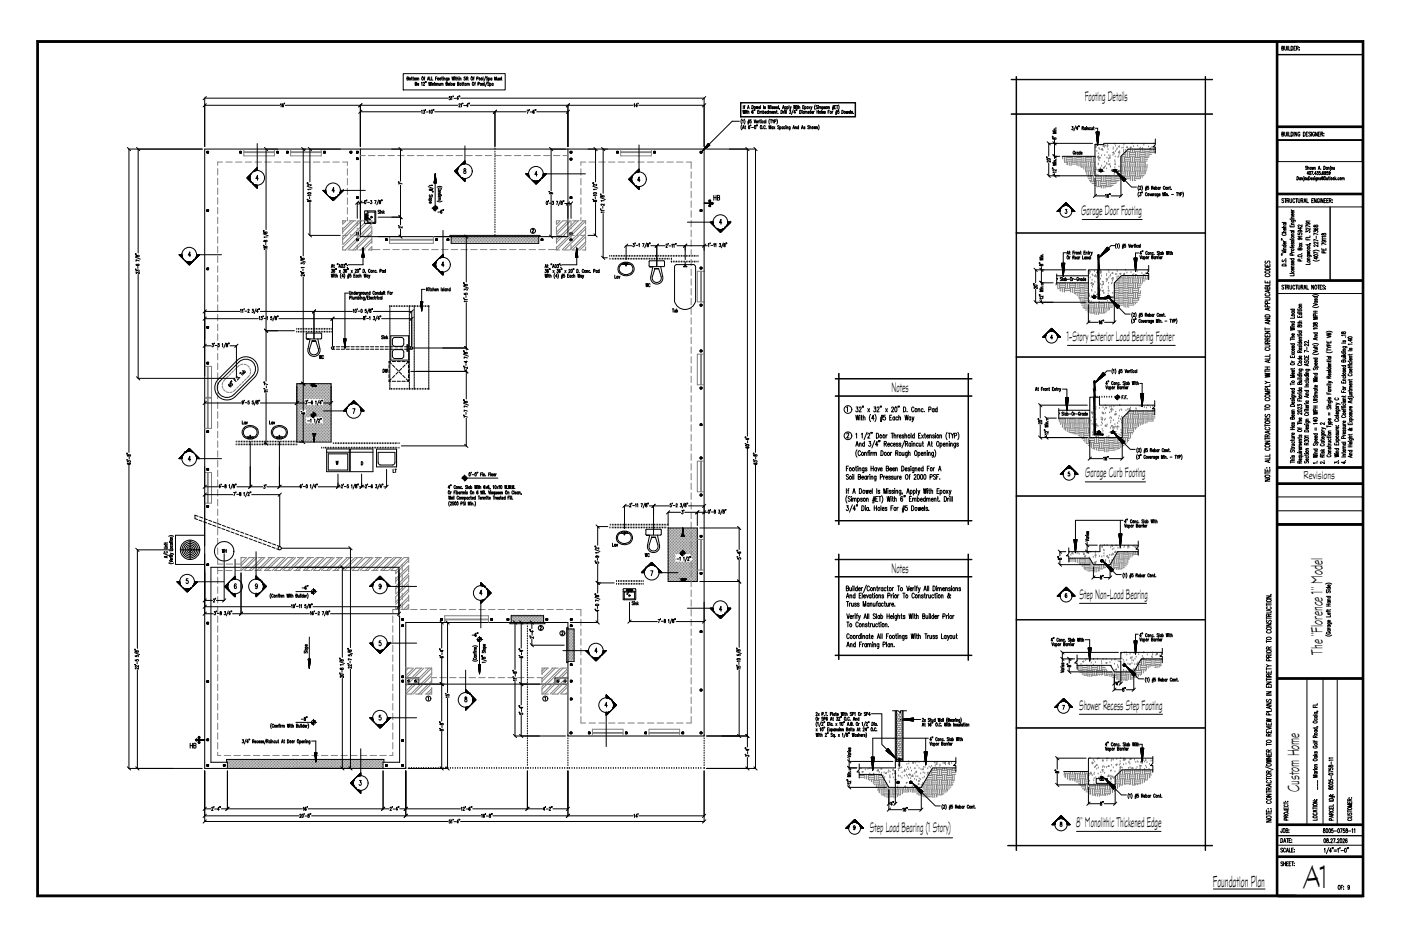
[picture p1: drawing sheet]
<svg xmlns="http://www.w3.org/2000/svg" width="914mm" height="610mm" viewBox="0 0 914 610" stroke-linecap="round" stroke-linejoin="round" font-family="sans-serif">
<defs><g id="words">
<text font-size="23" x="851" y="579">A1</text>
<g font-size="11.5">
<text x="863" y="427" transform="rotate(-90 863 427)">The &quot;Florence 1&quot; Model</text>
<text x="848" y="517" transform="rotate(-90 848 517)">Custom Home</text>
<text x="792" y="579">Foundation Plan</text>
</g>
<text font-size="10.1" x="702" y="540">8&quot; Monolithic Thickened Edge</text>
<g font-size="9.8">
<text x="708" y="66">Footing Details</text>
<text x="706" y="140">Garage Door Footing</text>
<text x="696" y="222">1-Story Exterior Load Bearing Footer</text>
<text x="582" y="256">Notes</text>
<text x="708" y="311">Garage Curb Footing</text>
<text x="582" y="374">Notes</text>
<text x="704" y="391">Step Non-Load Bearing</text>
<text x="704" y="463">Shower Recess Step Footing</text>
<text x="568" y="543">Step Load Bearing (1 Story)</text>
</g>
<text font-size="8.2" x="851" y="313">Revisions</text>
<g font-size="6.6">
<text x="465" y="132">HB</text>
<text x="123" y="490">HB</text>
</g>
<g font-size="5.3">
<text x="421" y="188">WC</text>
<text x="207" y="235">WC</text>
<text x="249" y="244">DW</text>
<text x="256" y="310">LT</text>
<text x="144" y="362">WH</text>
<text x="420" y="364">WC</text>
<text x="689" y="367">8&quot;</text>
<text x="721" y="379" transform="rotate(-90 721 379)">8&quot;</text>
<text x="732" y="448" transform="rotate(-90 732 448)">4&quot;</text>
<text x="736" y="453" transform="rotate(-90 736 453)">8&quot;</text>
<text x="688" y="506">8&quot;</text>
<text x="585" y="527" transform="rotate(-90 585 527)">4&quot;</text>
<text x="721" y="527" transform="rotate(-90 721 527)">8&quot;</text>
</g>
<g font-size="4.9">
<text x="175" y="320" transform="rotate(-90 175 320)">3'</text>
<text x="448" y="337" transform="rotate(-90 448 337)">3'</text>
<text x="696" y="436">8&quot;</text>
</g>
<g font-size="4.4">
<text x="259" y="121">7'</text>
<text x="357" y="128">9'</text>
<text x="259" y="150">2'</text>
<text x="195" y="271">6'</text>
<text x="142" y="394" transform="rotate(-90 142 394)">2'</text>
</g>
</g></defs>
<g fill="none" stroke="#000" stroke-width=".65">
<path d="M24 27h866v558h-866zM25 27h865v558h-865zM25 27h864v558h-864zM25 28h864v556h-864zM833 28v556M834 28v556M834 36h55M837 31h1v-1h-1v3h1l-1-2M838 30l1 3 1-1v-2M840 30v3M841 30v3h1M843 30a1.3 1.3 0 0 1 1 1 1.3 1.3 0 0 1-1 2z"/>
<path d="M845 31h.1M846 30h-1v3h1M846 31h1v-1h-1v3M847 31v2M848 31h.1M848 33h.1M263 48h67v11h-67zM266 51h1l-1-1v2h1l-1-1M268 51h1M269 50v2M269 51h1M270 50v2"/>
<path d="M271 55h1v-1h-1v2h1v-1M272 51l1 1M272 51v1M272 55h1v-1l-1 1 1 1v-1M273 51v1M275 54v2M276 54h1l-1 2h1M277 51h.1M277 50v2M278 53v1M279 52l1-2v2M279 52h1"/>
<path d="M280 56v-2l1 2v-2v2M281 50v2M282 50v2h1M282 54v2M282 54h.1M282 55l1-1v2M284 54v2M284 54h.1M284 55l1-1v2M284 51h1M285 55l1-1v2M285 50h-1v2"/>
<path d="M286 54v2l1-1M287 54v2M288 55v-1v2M288 54v2M288 51h1M288 55l1-1v2M288 50l1 2M289 50h.1M289 51v1M290 51l1 1M290 51v1M291 55h1v-1h-1v2h1v-1"/>
<path d="M292 51v2h-1M292 51h-1v1h1M293 55v-1v1v1v-1M293 51h-1l1 1h-1M294 54v2M295 50v2l1-2v2v-2M296 54v2v-2l1 2v-2M297 50h.1M297 51v1M297 51h1M297 50l1 2M298 51h1v1"/>
<path d="M298 50v2M299 55l1-1h-1v2h1l-1-1M300 51v1M300 50h.1M300 51h1v1M301 54h1M302 54v2M302 54h1M303 54v2M304 50h-1v1a.7 .7 0 0 1 1 1 .6 .6 0 0 1-1 0M304 51h1M305 55v-1l1 2"/>
<path d="M305 54v2M305 50l-1 2M305 51h1M305 50l1 2M306 55v-1v2M309 51h.1M309 50v2M310 54h.1M310 54v2M311 51h1v-1h-1v2M312 55h1v-1h-1v2M315 50v2"/>
<path d="M316 54v2M317 50l-1 3M318 53l-1 3M318 50v2h-1M319 51h1l-1 1M319 51v2M319 54h-1l1 1v1l-1-1M320 55v-1l1 1-1 1v-1M320 54v2M321 51h-1l1 1M321 51v1M322 55l-1-1v1v1l1-1"/>
<path d="M322 54v2M323 52v-2v2l1-2v2M325 51v1M327 51h-1l1 1h-1M327 51h1M327 50l1 2M660 52h131M663 50v505M787 50v505M134 69h49M135 68l-2 2M135 63l-2 2"/>
<path d="M183 68v2M185 68a1 1 0 0 0-1 1 1 1 0 0 0 1 1v-1h-1M186 67v1M186 69h113M235 69v27M235 73h40M236 72l-2 2M236 68l-2 2M275 72v2M276 72h1v1v1h-1M278 72h.1M278 73h2"/>
<path d="M280 72v2M281 72a1 1 0 0 1 1 1 1 1 0 0 1-1 1zM283 72h.1M284 73h59M293 64h-159v32M294 63h-1v1a.6 .6 0 0 1 1 0 .7 .7 0 0 1-1 1M295 63v2M296 63h.1M296 64h2M299 64h-1l1-1v2M300 68l-1 2h1M300 63h.1"/>
<path d="M301 64h159v32M301 68v2M302 67v1M303 69h1M306 69h-2l1-1v2M306 67v1M307 69h106M323 73v23M324 72l-2 2M344 72h1l-1 2M345 72h.1M346 73h1"/>
<path d="M349 72a1 1 0 0 0-1 1 1 1 0 0 0 1 1v-1h-1M349 72h.1M350 72h.1M350 73h21M371 69v27M372 72l-2 2M372 68l-2 2M414 68v2M416 69h-1l1-1v2M416 67v1M417 69h43M461 68l-2 2"/>
<path d="M461 63l-2 2M483 79h-5l-15 15M483 67h75v9h-75zM484 67h74v9h-74zM484 78v1v2M485 79v-1v2M485 72v2l1-2v2v-2M485 69v2M486 70h.1M486 78v1v2M486 69v2M486 72h.1"/>
<path d="M487 73v1M487 73h1M487 72l1 2M488 71v-2l1 2M488 73h1v1M488 80h1M488 70h1M488 72v2M488 79h1M489 78l-1 3M489 78v3M490 78l-1 1a.7 .7 0 0 1 1 1 .6 .6 0 0 1-1 0"/>
<path d="M491 69a1.1 1.1 0 0 1 1 1 1.1 1.1 0 0 1-1 1zM492 72h-1v1v1v-1M492 78l1 2v-2M492 72h.1M493 72h.1M494 79v1M494 70v1v-1v1l1-1M495 73h.1M495 79v1M495 70h1l-1 1h1M495 79h.1M495 72v2"/>
<path d="M496 79h.1M496 73h1v1M496 73v1M496 78v2M496 69v2M497 73v1M497 79v1M497 78h.1M498 73h1v1h-1M498 72v2M498 79h-1l1 1M498 69v2"/>
<path d="M499 73h1l-1 1h1M499 79v1M500 70h-1l1 1h-1M500 78v2M501 71v-2l1 2 1-2v2M501 73v1M501 72v2M502 73h1v1M502 73v1M502 78v1v2M503 73l1 1M503 78h1"/>
<path d="M503 70v1M503 69h.1M503 78v2M504 78l1 1v-1M504 73h1l-1 1h1M504 70v1M505 79v1M505 73h1v1M505 73v1M506 79v-1v2M506 70h-1l1 1h-1M506 70h1h-1v1h1"/>
<path d="M507 73h.1M507 72v2M507 78v1v2M508 74h.1M508 70h-1l1 1M508 69v2M509 71h.1M510 72a1.1 1.1 0 0 1 1 1 1.1 1.1 0 0 1-1 1zM511 71v-2l1 2M511 70h1M511 73v1M512 73h-1"/>
<path d="M512 73v1M512 72h.1M512 70h1v1h-1M512 70v2M513 72v2M514 70v1M514 70v2M515 69v2M515 72h1v1v1h-1M516 70v1v-1M516 71l-1 1M518 72l-1 3"/>
<path d="M518 69v2l1-2v2v-2M519 73h-1l1-1v2M520 72h.1M520 70v1M520 69h.1M520 70h1M520 69l1 2M521 70h1v1M521 69v2M522 72a1.1 1.1 0 0 1 1 1 1.1 1.1 0 0 1-1 1zM523 73v1M523 72h.1"/>
<path d="M524 70h.1M525 69h-1v2h1M525 73h-1v1h1M525 73v1M525 70h1v1h-1M525 70v2M525 73h1v1M526 73h1v1M527 73h1l-1 1h1M528 70l1 1M529 73h.1M529 70l-1 1"/>
<path d="M529 72v2M529 70l1 1v-1M530 71l-1 1M530 73h1h-1v1h1M531 73v1M532 73h-1M532 68v2v2M533 73h1M533 72v2M534 69h-1v2M534 70v1M534 69h.1"/>
<path d="M534 72v2M535 70v1M535 70h1v1M536 72v2M537 70h1l-1 1M537 73h1h-1v1h1M537 70v2M539 73h-1l1 1h-1M539 70h-1l1 1h-1M540 73h1M541 70v1M541 72h-1v2"/>
<path d="M543 73v1M543 71h1M543 70h1M544 73h-1M544 69l-1 3M544 69v3M545 70h.1M545 74h1M545 73h1M546 69h-1v2h1M546 69h1M546 72l-1 3"/>
<path d="M546 72v3M546 69v2M547 68l1 2-1 2M548 72h-1v1a.6 .6 0 0 1 1 0 .7 .7 0 0 1-1 1M549 72a1.1 1.1 0 0 1 1 1 1.1 1.1 0 0 1-1 1zM552 73l1 1v-1v1v-1M554 73h1h-1v1h1M555 72v2M556 73v1M557 74h.1M660 74h131M660 75h131"/>
<path d="M83 96l2 2M89 96l2 2M90 97v68M132 97h-48v198M135 99l1 1M135 99h1v1h-1zM135 100h.1M136 99h.1M136 100l-1-1 1 1M157 99v1M157 100h.1M157 99h1v1h-1z"/>
<path d="M157 99h1M158 99h-1l1 1-1-1 1 1M168 94v17M173 96l2 2M174 97v53M181 99h1v1h-1zM181 99l1 1M181 99v1M181 100v-1v1M181 99h1M182 99h-1l1 1M182 99h.1"/>
<path d="M187 99l1 1M187 99v1M187 99h1v1h-1zM187 99h1M197 96l2 2M198 97v70M201 96l2 2M202 97v22M211 100h1l-1-1 1 1-1-1 1 1M211 99h1v1h-1zM211 99l1 1M212 99h.1"/>
<path d="M229 99h1v1h-1zM229 99h.1M229 99v1M230 99l-1 1M230 100h-1M233 100h.1M233 99h1v1h-1zM233 99l1 1M233 99v1M233 99l1 1-1-1M233 100v-1l1 1M233 99h1"/>
<path d="M234 99h-1h1M235 97v57h117M260 96l2 2M261 97v21M303 95v12M323 97h.1M323 99h.1M359 96l2 2M360 97v28M371 97v57h-19M372 99l1 1M372 100h.1"/>
<path d="M372 99h1v1h-1zM373 99h.1M388 96l2 2M389 97v22M393 96l2 2M394 97v29M403 100h.1M403 99h1v1h-1zM403 99l1 1M403 99v1M403 100v-1v1M404 99h.1"/>
<path d="M417 95v17v-2l-7 7 7 7v-2l-1 1M427 99v1M427 99h1v1h-1zM427 99l1 1-1-1M427 99l1 1M427 99h1M427 100v-1v1M428 99h-1h1M457 99l1 1M457 99v1M457 100h.1M457 99h1v1h-1z"/>
<path d="M457 99h1M458 99h.1M459 98h.1M460 97h.1M460 97h-326v405h131M460 97v383M460 97h1M460 98h-1h1M460 97h-1h1M461 96h1h-2M461 96h1zM461 96h1"/>
<path d="M461 97h-1h1M461 95h2M461 97h32v198M461 96h-1M461 95h2zM461 95h2h-2M462 96h-2h1M462 94h1zM462 94h1M462 96h-1h1M462 94h.1M462 94l-4 5 5-4"/>
<path d="M462 94l1 1M463 95h-2h1M463 94h-1M463 95h-1h1M463 95h-2h2M484 82v1v2M485 84v-2l1 2M485 83h1M486 83h1M486 82l1 2M487 96l2 2M488 97v188"/>
<path d="M489 82a1 1 0 0 0-1 1 1 1 0 0 0 1 1v-1h-1M490 82h.1M491 83h1M492 96l2 2M493 82a1 1 0 0 1 0 1 1 1 0 0 1 0 1zM494 82h.1M498 84h.1M499 82l-1 1 1 1M500 84h.1M502 84v-2l1 2v-2v2M504 83v1M505 83l1 1"/>
<path d="M506 83l-1 1M509 82h-1l1 2h-1M509 83h1l-1 1M509 83v2M511 83h-1l1 1M511 83v1M512 83v1M513 83v1M513 82h.1M513 83h1v1M516 83v2h-1M516 83h-1v1h1"/>
<path d="M517 84l1-2 1 2M518 83h.1M519 83h1v1M519 83v1M521 83h-1l1 1M521 82v2M523 84l1-2v2M523 83h1M525 83v1M528 82h-1l1 1v1h-1M529 83v1M529 82v2"/>
<path d="M531 83l1 1v-1v1v-1M533 83l1 1M533 83v1M534 82l1 1-1 2M683 93l3 2M687 89v1M687 89h.1M687 93l2 2M687 85h.1M687 90v1l2-1v1zM688 85h1M688 91v3"/>
<path d="M689 83h.1M689 86h-2l2 1h-2h2M689 84h-1v1M690 94h-2v8h2M700 83v1a.6 .6 0 0 1 0 1l-1-1M701 99v2v-1M702 99v2M702 82l-1 3M702 99v1M703 84h-1l1-1v2M704 100l-1-1v1v1l1-1M704 99v2"/>
<path d="M704 82v1M705 100l-1-1v1v1l1-1M705 99v2M705 100h1v-1l-1 1 1 1v-1M706 84l1-1h-1v2M707 84v1M709 84l-1-1v1v1l1-1M709 83v2M709 83h.1M710 84v-1v2M710 83v2M712 84l-1-1v1v1l1-1"/>
<path d="M712 83v2l1-1M713 83v2M713 94h-29v8M714 83h.1M714 83v2M715 84h1v2M715 86h2l-1 9zM716 86h-1M716 89l1-2-1 2M716 86l-1 1M716 86v1zM716 90l1-1-1 1z"/>
<path d="M716 95h.1M716 89h1l-1 1zM716 94h.1M717 94h-1M717 86l-1 1M717 93h.1M717 93h-1M717 92l-1 1 1-1M717 92l-1 1M717 92h-1h1M717 91l-1 1M717 90l-1 1h1"/>
<path d="M717 90l-1 1 1-1M717 86l-1 2M717 90l-1 1M717 89l-1 2M717 89l-1 1M717 88l-1 2 1-1M717 88l-1 2M717 88l-1 1 1-1M717 87l-1 2M717 87l-1 1M717 86l-1 2 1-1M754 94h-34h-5v21h17v-13l4-5h18"/>
<path d="M754 91v3l-1 2h1v4M834 82h55M834 83h55M834 92h55v13h-55zM834 91h55M834 92h55M837 87h1v-1h-1v3h1l-1-2M838 86l1 3 1-1v-2M840 86v3M841 86v3h1M843 86a1.3 1.3 0 0 1 1 2 1.3 1.3 0 0 1-1 1zM845 86v3"/>
<path d="M846 86v3l-1-3v3M848 87a.7 .7 0 0 0 0-1 .7 .7 0 0 0-1 1v1a.7 .7 0 0 0 1 1 .7 .7 0 0 0 0-1M851 86a1.3 1.3 0 0 1 1 2 1.3 1.3 0 0 1-1 1zM853 87h.1M854 86h-1v3h1M855 87a.7 .7 0 0 0-1-1 .7 .7 0 0 0 1 1v1a.7 .7 0 0 1 0 1 .7 .7 0 0 1-1-1M856 86v3M858 87a.7 .7 0 0 0-1-1 .7 .7 0 0 0 0 1v1a.7 .7 0 0 0 0 1 .7 .7 0 0 0 1-1M860 86v3l-1-3v3M860 87h1M862 86h-2v3h2M862 87h1v-1h-1v3"/>
<path d="M863 87v2M864 87h.1M864 89h.1M163 116l-1 1M163 117h.1M163 115l-1 2M163 117v1M163 115l-1 2 1-2M163 118h.1M164 118v1M164 114l-3 2 2-2M164 118h.1"/>
<path d="M164 114l-3 2M164 119h.1M164 113l-3 3 3-2M165 120h.1M165 112l3-3-3 3M166 112l2-2-2 2M167 111l1-1-1 1M168 111h.1M168 110l-2 2M168 111v-2l-7 7 7 7v-2l-1 1M169 117h-2l1-3v4M201 120h.1"/>
<path d="M201 119h.1M233 103h1v1h-1zM233 103v1M233 103l1 1M233 104h.1M233 103h1M234 103h.1M234 104l-1-1 1 1M283 119l1-6 1 6M283 119h2M283 119h.1M283 119h1h-1"/>
<path d="M283 119h2l-2-1 2 1M283 119h1M284 118l1 1zM284 118l1 1M284 118h1M284 117l1 1zM284 117l1 1-1-1M284 116v1zM284 117h.1M284 117h1M284 116v1M284 115v1z"/>
<path d="M284 115v1v-1M284 115h.1M284 114v1M284 114h.1M284 113h.1M284 119v19M297 112h2l-1 1 1-1M298 114l1-1v1M299 111l-1 2M299 112l-1 1h1M299 111l-2 1 2-1M299 113h-1"/>
<path d="M299 111l-2 1M299 110l-2 2M299 113v1M299 114h.1M299 109l-2 3 2-2M299 114l1 1M300 109l-3 3M300 115h.1M300 116h1M301 116h.1M302 116h-1M302 116v1"/>
<path d="M302 117l1-1-1 1M303 116l-1 1M303 118v-1v1M303 110v1a1 1 0 0 1 1 1 1 1 0 0 1-1 1 1.6 1.6 0 0 1 1-2v-1zM303 116l-1 1h1M303 107h.1M303 117v1M303 105l-2 3M303 106l-1 1M303 106v1M303 105l-2 2M303 117v1v-1"/>
<path d="M303 117h-1M303 107v-2l-6 7 6 6v-1M303 118h.1M323 101h.1M323 102h.1M323 104h.1M323 106h.1M323 107h.1M323 109h.1M323 110h.1M323 112h.1M323 114h.1"/>
<path d="M323 115h.1M323 117h.1M323 118h.1M323 120h.1M343 113h2M343 113l2 3M344 113l1 2M344 113l1 1M345 113v1M345 114l-1-1 1 1M346 116l-3-3 3 3M347 118l3 2-2-2"/>
<path d="M348 118l2 2-1-2M349 118l1 2-1-2M349 118l2 1M350 118l1 1-1-1M350 118l1 1M351 118v1M351 114h-2l1-2v3M351 119l-1-1 1 1M351 118h1M352 118h-1M352 118h.1M352 117h1"/>
<path d="M353 117h.1M354 116h.1M354 115h.1M354 115h1M354 114l1 1h-1M354 114l1 1M355 114v1M355 113h2l-7 7-3-3M355 113l1 1M355 113l1 1v-1M356 114l-1-1v2M356 113h26"/>
<path d="M372 104h1M372 104h.1M372 103h1v1h-1zM372 103l1 1M373 103v1M373 103h.1M373 104v-1v1M387 120h1M387 119h1M411 118l1-2-1 2M412 118h.1M412 119v-1v1"/>
<path d="M412 117v1M412 117l-1 1M412 116l-1 2M412 116l-1 1M412 118v1M413 119h-1M413 115l-2 2 2-1M413 119h.1M413 115l-2 2M413 120h.1M413 114l-3 3M413 114l-3 3h2l-1 1"/>
<path d="M415 113l2-2-2 2M417 110l-3 3M417 112h-1M417 111l-1 1M417 111l-2 2M417 112h.1M417 111l-1 1 1-1M418 118h-2l1-3v4M683 103h1M683 102l1 1M683 114l3 2M684 104a1 1 0 0 1 1-1 1 1 0 0 1 0 1 1 1 0 0 1-1 1 1 1 0 0 1 0-1z"/>
<path d="M684 106v9h29M686 105v1l-2-1v1M687 110h.1M687 101l2 2M687 114l2 2M687 106h.1M688 106h1M688 113v2M689 104h.1M689 107h-2h2l-2 1h2M689 111v1l-1-1h-1l1 1M689 112h-2l1 1"/>
<path d="M689 105h-1v1M692 102h-4v2M693 102h22M715 116v12h6M728 112h.1M729 112h.1M729 112v1M729 112v1zM729 113h.1M730 113v1zM730 113v1v-1M730 113v1"/>
<path d="M730 113v2M731 114v1M731 115v-1v1M731 114v2M731 114v2zM732 114v2zM732 116v12h-7M732 114v2M732 115v1M732 115v2M732 115v2v-2M732 117v-2v2"/>
<path d="M733 117v-2v2M733 117v-2v3M733 115v3v-2M733 116v2zM733 116v2M734 116v2M734 118v-2v2M734 116v2l5 4h3M734 117v1M735 117h.1M735 117l-7-5 5 6M735 117l-2 1"/>
<path d="M846 115a1.1 1.1 0 0 1 2 1 1.1 1.1 0 0 1-2 1zM849 116h-1v1h1M849 116v1M849 116h1v1M851 115h.1M851 116v2M853 116v1M853 109h-1l1 2-1-1M853 110l1-1v2M853 108v3M854 115a1.1 1.1 0 0 1 1 1 1.1 1.1 0 0 1-1 1zM854 113h-1l1-1v2"/>
<path d="M855 112a1 1 0 0 1 0 1 1 1 0 0 1 0 1zM856 117v-1v1M856 109h-1v1v1l1-1M856 109v2M856 112h1l-1 2M856 109v2l1-2v2v-2M857 114h.1M858 116h-1l1 1h-1M858 110v-1v2M858 109v2M858 115h.1M858 116v1"/>
<path d="M859 113h-1l1-1v2M859 116v2M859 116v1M860 112v1v1h-1M860 116h1v1M860 116v1M860 111l1-3 1 3M861 110h.1M862 112h-1v1a.6 .6 0 0 1 1 0 .7 .7 0 0 1-1 1M862 116h-1l1 1h-1M862 110v1M862 114h.1"/>
<path d="M864 116h-1v1h1M864 116v1a.9 .9 0 0 0 0-1 1 1 0 0 0-2 0 .9 .9 0 0 0 1 1h1M864 112h-1v1v1h1v-1h-1M864 108a1.1 1.1 0 0 1 1 2 1.1 1.1 0 0 1-1 1zM865 113v-1v1v1h-1M866 116v1M866 109l-1 1 1 1v-1M866 109v2M867 112h-1v1a.6 .6 0 0 1 1 0 .7 .7 0 0 1-1 1M867 110l1-1v2M867 109v2M867 116h1"/>
<path d="M867 115l1 2M868 115v2M868 113h-1v-1h1v1v1h-1M868 109h.1M869 109l-1 2M870 109v2l1-1M871 109v2M871 115v2M872 117h.1M872 116l-1 1M873 117h.1M874 116l-1 1h1"/>
<path d="M876 116h1v1M876 116v1M877 116v1M135 137l1 1M135 137h1v1h-1zM135 138h.1M136 137h.1M166 120h-1M166 120h.1M166 120v1M166 121h.1M166 121h1v1"/>
<path d="M168 121l-1 1v-1M168 121l-1 1M168 122v1M168 123h.1M200 122l4 1M201 130h.1M201 131v1l1-1h1l-1 1zM202 128v2M202 132v22h20M203 120v1l-2-1v1M203 127h-2v1M203 124h-2"/>
<path d="M211 124l2 3M211 124l2 2M212 124l1 1M213 124v1M213 124h-2l6 7 7-7h-2M213 124h.1M213 125l-1-1 1 1M213 126l-2-2 2 2M213 126l-2-2 2 3M215 128l2 3-2-3M215 128l3 3-3-2M216 129l2 2"/>
<path d="M216 129l2 1-1-1M217 129l1 1-1-1M218 129v1l-1-1M218 129l1 1M218 125h-1l1-3v4M219 129h.1M219 129h-1l1 1M219 129h1M220 128v1M220 128h.1M221 127h.1M221 127h1"/>
<path d="M222 127h.1M222 126v1M222 126h.1M222 125l1 1M222 125h1M222 124l1 1M223 124v1M223 124l1 1-1-1M223 125h-1l1 1M223 124h1M224 124h.1M224 124h14"/>
<path d="M233 128h1v1h-1zM233 128l1 1M233 129h.1M233 128l1 1-1-1M233 129h1M234 128h.1M234 131l-2 2M235 132h2M236 131l-2 2M238 131a1 1 0 0 1 1 1 1 1 0 0 1-1 1zM238 138v8M238 138h7v8h-7"/>
<path d="M239 131h.1M240 138v3M240 132h1M242 131h1l-1 1h1a.6 .6 0 0 1 0 1 .6 .6 0 0 1-1 0M244 131h1v2M247 130l-1 4M248 131v1v1l-1-1 1-1zM248 138l-1-1 1 2h-1M248 138v1M248 137h.1M249 138l1 1M249 138v1"/>
<path d="M249 131h.1M250 137v2M250 139h1M251 138l-1 1M261 121v26M279 122l4 1M279 130h3M280 129h2M280 123h1l1 1v-1l-1 1a.6 .6 0 0 1-1 0 .6 .6 0 0 1 0-1zM281 130l-1 1h1h1l-1-1M281 127l-1 1 2-1v1M281 132v1l1-1h-1h-1l1 1"/>
<path d="M282 121h-2M282 136h4M282 125h1M283 136h.1M284 137h.1M284 136l-1 1M284 136l1-1-2 2zM284 135h.1M285 135h-1M285 135l-1 1 1-1M285 135l-1 1M285 135v1"/>
<path d="M285 122h2h2M285 131l2 1 2-1M285 136h.1M286 138h1M286 125h1M286 128h1M286 129h1M286 127h2M287 124l-1-1h1h1v1M287 128v1M287 125v1h-1M287 129v1h-1"/>
<path d="M287 130v1h-1M287 127h.1M288 128h.1M288 137v1v1v-1v1M289 137h.1M290 137h-1M323 122h.1M323 123h.1M323 125h.1M323 126h.1M323 128h.1M323 129h.1"/>
<path d="M323 131h.1M323 133h.1M323 134h.1M323 136h.1M323 137h.1M323 139h.1M357 132a1 1 0 0 1 0 1zM358 131v1M359 133h1M360 127v27h9M360 131h1v1a.6 .6 0 0 1 0 1 .6 .6 0 0 1-1 0M363 131h1l-1 2"/>
<path d="M366 131l-2 3M366 132h1a.6 .6 0 0 1 0 1 .6 .6 0 0 1-1 0l1-1zM368 131l-1 1M368 131v1M369 133h2M372 132l-2 2M372 128h1v2h-1zM372 128l1 1M372 129l1 1-1-1 1 1-1-1M373 128v1v-1M373 128v1M374 132l-2 2"/>
<path d="M387 122l3 1M387 130h1M387 131v1l2-1v1zM389 128v2M389 132v22h-5M389 120v1l-1-1v1M389 127h-2l1 1M389 124h-2h1M392 129l3 1M392 136v1M392 127h.1M392 128l1 1 1-1a.7 .7 0 0 1 0 1 .7 .7 0 0 1-1-1z"/>
<path d="M393 135v1M394 139v29h2M394 133v1l-1-1h-1l1 1M394 138h-2l1 1M394 137h-2l1 1M394 131h-2h1M414 121h.1M415 121h.1M415 122h.1M416 122h-1M416 122h.1M416 123l1-1-1 1"/>
<path d="M417 122l-1 1M417 124h.1M417 123v1M457 137l1 1M457 137h1v1h-1zM457 137l1 1-1-1M457 138h.1M458 137h.1M692 138h-2l6-6 6 6h-2M692 138h-1M692 137l-1 1 1-1M692 137l-1 1"/>
<path d="M692 136l-1 2M692 136l-2 2 2-2M693 136l-3 2 6-6-6 6M694 135l2-3-3 3M695 134l1-1-2 1M695 137h1v1a.8 .8 0 0 1 0 1 .8 .8 0 0 1-1 0M695 134l2-1-1 1M696 133l-2 1M696 134h1M696 133l-1 1M697 133l-1 1M697 134h.1"/>
<path d="M698 134h-1M698 134l-1 1M698 134v1M698 135h.1M698 135h1M699 135v1M699 135h.1M699 136h.1M699 136h1h-1M700 138l1-1-1 1M700 136l-1 1M700 136v1"/>
<path d="M700 137h.1M700 137v1v-1M700 137v1M701 137l-1 1M701 138h.1M716 127l-2 2M722 127v2M724 127h-1a1 1 0 0 0 0 1 1 1 0 0 0 0 1v-1M724 127h.1M725 127h.1M733 127l-2 2M743 121v2v1"/>
<path d="M743 125v2v2M744 122h1l-1 2h1M744 126h1l-1 1h1a.6 .6 0 0 1 0 1 .6 .6 0 0 1-1 0v-1M745 121l1 2-1 1M745 125v1M746 125v1M747 123h1M748 123h1M748 122v2M749 126h-1v1v1l1-1M750 122h-1a.7 .7 0 0 1 1 1 .6 .6 0 0 1-1 0M750 126l1 2v-2"/>
<path d="M752 127v-1v1v1M752 123v-1v2M752 123l1 1M753 126v2M753 123h1v-1l-1 1h1M753 126v1M754 123l1-1v1v1l-1-1M754 122v2M755 127l-1-1v1v1h1M755 126v2M756 126v2h-1M756 127l-1-1v1v1h1"/>
<path d="M756 127h1v-1l-1 1 1 1M756 123v-1v1v1v-1M756 122v2M757 122v2M758 122l-1 1M759 128v-2l1 2v-2v2M760 122h-1l1 2v-1M761 126v2M761 126h.1M761 127h1v1M762 123l1-1v2M762 122v2"/>
<path d="M763 128h.1M763 122h1M764 122v2M764 123l1 1M765 127h1M768 126h1M768 126v2M769 126l1 1v-1M770 127v1M770 127h1v-1h-1v2M772 125v2v2M834 127h55"/>
<path d="M834 126h55M834 135h55M838 130a.6 .6 0 0 0-1 0 .6 .6 0 0 0 0 1h1a.7 .7 0 0 1 0 1 .7 .7 0 0 1-1 0M838 130h2M839 130v2M840 131h1v-1h-1v2M841 131v1M842 130v2h1v-2M843 137l1 1M843 138h2M844 140a.7 .7 0 0 1 0 1 .7 .7 0 0 1-1-1h1v1M844 138a.7 .7 0 0 1 0 1 .7 .7 0 0 1-1-1h1v1"/>
<path d="M845 130a.7 .7 0 0 0-1 0 .7 .7 0 0 0 0 1 .7 .7 0 0 0 0 1 .7 .7 0 0 0 1 0M846 130h1M846 130v2M847 130l1 2v-2M849 131h1v-1h-1v2M850 131v1M851 132l1-2v2M851 131h1M853 130v2h1M856 131h1M857 130h-1v2h1M859 130v2l-1-2v2"/>
<path d="M861 130a.7 .7 0 0 0-1 0 .7 .7 0 0 0 0 1 .7 .7 0 0 0 0 1 .7 .7 0 0 0 1-1M862 130v2M864 130v2l-2-2v2M864 131h1M865 130h-1v2h1M866 131h1M867 130h-1v2h1M868 131h1v-1h-1v2M868 135v48M868 131l1 1M870 130h.1M870 132h.1"/>
<path d="M172 153l3 1M172 151h.1M172 150v1M172 157v1l2-1v1zM172 152h1l1-1v1zM173 158v2M174 155h-2h1M201 153l2 2M233 157h.1M233 156h1v1h-1zM233 152h1v1h-1zM233 156l1 1"/>
<path d="M233 153l1-1-1 1M233 156v1M233 152h.1M233 143v-11h2v11M233 156h1M233 152v1M234 156h.1M234 157l-1-1 1 1M234 152l-1 1M234 153h-1M234 153h.1M239 142h.1"/>
<path d="M239 141v1M239 142l3 1-3-1M239 141v-1v4v-2M240 141v1M240 142v4M240 140l-1 2zM240 143v2M240 142v-4h5v7M240 145h5M247 142h14M252 157h.1M252 156h1v1h-1z"/>
<path d="M252 156l1 1M252 156v1M252 156h1M253 156h.1M260 153l2 3M260 141l2 2M261 149v5M284 156l1 1M284 157h1M284 156h1v1h-1zM285 156v1M285 156h.1"/>
<path d="M289 150v18v-2l-7 7 7 7v-2M292 157h.1M292 156h1v1h-1zM292 156l1 1M292 156h1M293 156h.1M293 157l-1-1 1 1M294 154h58M294 154v5h58v-5M303 153l2 3M304 154v30M323 141h.1"/>
<path d="M323 142h.1M323 144h.1M323 145h.1M323 147h.1M323 148h.1M323 150h.1M323 152h.1M323 154h.1M347 150h1l-1 2h1M353 156l1 1M353 157h1M353 157h.1"/>
<path d="M353 156h1v1h-1zM354 156v1M354 156h.1M359 153l2 3M371 143v-10h2v10M372 156l1 1M372 157h1M372 157h.1M372 152h1h-1M372 156h1v1h-1zM372 152h1v1h-1zM372 152h.1"/>
<path d="M373 156h.1M373 152l-1 1M373 153h.1M388 153l2 2M410 159l-2 2M413 159h1v1a.6 .6 0 0 1 0 1 .6 .6 0 0 1-1 0M415 159h-1M417 159v2M419 159h1v2M422 159l-1 3M422 159l1 1v1l-1-1 1-1zM424 159h.1"/>
<path d="M430 159l-2 2M435 160v-1l1 1-1 1h1M436 159h.1M438 160l1-1v2M440 160v-1v2M441 159h.1M448 159l-2 2M449 145h16M461 159l-2 2M462 159h1v2M463 159h.1M464 145l2 2"/>
<path d="M464 145l2 1M465 145v1M465 145h.1M465 145h-2l7 7 7-7h-2M465 146v-1v1M466 146l-2-1 2 2M466 159v2M466 147l-2-2 2 2M466 147l-2-2 2 3M467 159v2M467 149l3 3M468 149l2 3"/>
<path d="M468 149l2 2M469 149l2 2M469 150l2 1M470 159v1a.6 .6 0 0 1 0 1 .6 .6 0 0 1-1 0M470 150l1 1M471 150h.1M471 150h1M471 145h-1l1-2v3M472 150h.1M472 150h-1h1M472 159l-1 3M473 149h.1"/>
<path d="M472 149h.1M473 159v1v1l-1-1 1-1zM474 148h.1M474 159h.1M475 147h.1M475 147l-1 1M475 146v1M475 145l1 1M475 145h2M476 145v1M476 146l-1-1 1 1M476 145h.1"/>
<path d="M476 145h1M477 145h.1M663 152h124M706 143h39M729 159l-1 1 1 2M729 160v-1v2M730 159l1 1-1 2M733 159v3M735 159h-1v1a.7 .7 0 0 1 1 1 .6 .6 0 0 1-1 0M737 159v2l1-2M740 159l1 2M741 159h.1"/>
<path d="M744 159v2M836 156l1 1M836 156h1M837 160h2M837 152h2M837 149h2M837 145h2M837 152a.7 .7 0 0 0 0 1 .7 .7 0 0 0 1 1 .7 .7 0 0 0 1-1 .7 .7 0 0 0 0-1M838 158h1M838 146h1M838 157v1M838 160a.7 .7 0 0 0 1 1 .7 .7 0 0 0 0-1"/>
<path d="M838 146a.8 .8 0 0 0 1 1 .8 .8 0 0 0 0-1M839 158v1a.7 .7 0 0 1-1 0 .7 .7 0 0 1 0-1v1M839 149a.7 .7 0 0 1 0 1 .7 .7 0 0 1-1-1v1M839 151h-1v1M839 148h-1v1M842 156h.1M842 143h.1M842 147v1h3v-1M842 151h3M843 154h2M843 146h2M843 142h2"/>
<path d="M843 144h2M843 156h2M843 151h2M843 143h2M843 158v1l1-1v1M843 157v1l1-1v1M843 151a.7 .7 0 0 0 1 1 .7 .7 0 0 0 0-1M843 144a.7 .7 0 0 0 1 1 .7 .7 0 0 0 0-1M843 147v1M844 160a.7 .7 0 0 1 0 1 .7 .7 0 0 1-1-1h1v1M845 153h-2v1M845 145l-2 1"/>
<path d="M845 141h-2v1M847 152v1h1a.7 .7 0 0 1 0-1 .7 .7 0 0 1 1 0 .7 .7 0 0 1 0 1M848 159l2 1M848 155l1 1a.7 .7 0 0 1-1 0 .7 .7 0 0 1 0-1l2 1h-1M848 150l1 1a.7 .7 0 0 1-1 0 .7 .7 0 0 1 0-1l2 1h-1M849 148v2l-2-1h3M850 159l-2 1M850 154h-3l1 1M850 147v1l-2-1-1 1h1M852 155v2h3M852 152v-1h1a.7 .7 0 0 1 1-1 1 1 0 0 1 0 2M852 160h3"/>
<path d="M853 145l1 1a.7 .7 0 0 1-1 0 .7 .7 0 0 1 0-1h1l1 1M854 160h-1a.7 .7 0 0 0 1 1 .7 .7 0 0 0 1-1M854 156v1M855 159h1M855 154v1h-3M855 148l-3-1v1M855 144h-3l1 1M855 149v1l-2-1-1 1h1M858 151v-1l1 1a.7 .7 0 0 1 1-1 1 1 0 0 1 0 2M858 147v1a.9 .9 0 0 0 1 0 .9 .9 0 0 0 0-1 .7 .7 0 0 1 1 0 .7 .7 0 0 1 0 1 .7 .7 0 0 1-1 0l-1-1zM858 149a1.3 1.3 0 0 0 1 1 1.3 1.3 0 0 0 1-1 .8 .8 0 0 0-1 0 .8 .8 0 0 0 0 1M859 154v2"/>
<path d="M860 157l-2-1v1M860 153l-2-1v1M860 160v1l-2-1v1M860 158v1l-2-1v1M863 152v1a.9 .9 0 0 0 1 0 .9 .9 0 0 0 0-1h1a.7 .7 0 0 1 0 1 .7 .7 0 0 1-1 0v-1zM864 157a.7 .7 0 0 1 0 1 .7 .7 0 0 1-1-1h2v1M865 160l-2-1v1M865 156h-2M865 154h-2v1M88 168l4 1M88 176h1M88 166h1"/>
<path d="M89 177v-1l1 1v-1l1 1h-1M89 167v1l1-1h1l-1 1zM89 172v1h1h1h-1M90 174v1M90 179v68h63M91 178v1l-2-1v1M91 170h-2v1M117 166l3 3M117 166l2 3M117 166l2 2M118 166l1 2M118 166l1 1"/>
<path d="M119 166h.1M119 166h-2l7 7 6-7h-2M119 167l-1-1 1 1M121 170l3 3-3-3M121 170l3 3M122 171l2 2M122 171l2 2-2-2M123 171l1 1-1-1M123 171l1 1M124 171l1 1M124 171l1 1-1-1M124 171h1"/>
<path d="M124 166h-1l1-2v4M125 171h.1M126 171h-1M126 171h.1M126 170v1M126 170h.1M127 170h.1M127 169h.1M128 169h.1M128 168v1M128 168h.1M128 167l1 1"/>
<path d="M128 166l1 1M129 168h-1M129 166v1M129 166l1 1M129 167h-1h1M130 166h.1M130 167l-1-1 1 1M130 166h15M135 175l1 1-1-1M135 175h1v1h-1zM135 176h1M135 176h.1"/>
<path d="M135 175l1 1M136 175h.1M172 160h.1M172 161l1 1 1-1v1zM174 163v86M174 162h-2l1 1M196 170l3 1M196 177h1M196 168h1M196 167l1 1M197 172h1a.6 .6 0 0 1 0-1 .6 .6 0 0 1 0 1M197 169h1h1h-1z"/>
<path d="M198 175v2M198 178v1l-1-1h2M199 175h-2M199 179v1l-2-1v1M216 179l1 2v-2v2l1-2M216 175l1-2v2M216 176h1v1v1l-1-1M216 174h1M218 173h.1M218 173v2M218 180v1M218 179h.1"/>
<path d="M218 176v1v1v-1M218 180h1M219 179v2M219 175v1M219 180h1v1M220 175l-1 1M220 172v1M221 172v1M221 175l1-2v2M221 174h1M221 176l1 2M222 176l-1 2"/>
<path d="M223 178l-1 2 1 2M223 173a1 1 0 0 1 1 1 1 1 0 0 1-1 1zM224 176h1l-1 1h1v1l-1-1M224 173h1v1a.6 .6 0 0 1-1 0M225 178v2v2M226 172v1M226 176l-1 1v1h1v-1h-1M227 173h.1M227 174h.1M227 175v1M227 180h1M227 179v3"/>
<path d="M228 179l-1 3M229 179h-1v1h1a.6 .6 0 0 1 0 1 .6 .6 0 0 1-1 0M229 176l1 2M230 176l-1 2M231 180h1M232 176h1l-1 2h1M232 179h-1v2h1M233 180h-1l1 1M233 180v1M233 176a1 1 0 0 1 1 1 1 1 0 0 1-1 1zM234 180v1M235 175v1"/>
<path d="M235 180h1v1M235 179v2M236 168h.1M236 168h1M236 167l1 1M236 167l1 1v5h-10M236 166l2 2M237 165v1zM237 166v1M237 165v1v-1M237 164v1M237 164v1z"/>
<path d="M237 164h.1M237 163v1M237 163h.1M237 162h.1M237 176a1.1 1.1 0 0 1 1 1 1.1 1.1 0 0 1-1 1zM237 162l1 6h-2zM237 165v-1v2M237 168l-1-1 2 1M237 167l-1-1 2 1M238 167l-2-1 2 1M238 179v2v-2l1 2v-2M238 168l-2-1 2 1"/>
<path d="M239 178h.1M240 180h-1l1 1M240 180v1M241 180v1l1-1M242 176h-1l-1 1 1 1 1-1M243 177h1v1M243 176v2M245 177v-1v1v1M246 178h.1M248 177h1v-1h-1v2M250 177v-1l-1 1 1 1M250 176v2"/>
<path d="M252 177l-1-1v1v1h1M252 176v2M284 173v1M284 172l-1 2M284 172l-1 1M284 174h.1M284 172l-1 1 1-1M285 171l-2 2 2-1M285 174l-1 1M285 175h.1M285 171l-2 2M285 175h-1"/>
<path d="M285 170l-3 3h2l-1 1 1-1M285 175v1M285 170l-2 3 2-2M285 176h.1M286 177h.1M287 177h.1M287 169l2-3-2 3M287 168l2-2-2 3M287 177h1M288 177l-1 1M288 178h.1M288 168l1-1v1"/>
<path d="M289 178h-1M289 167l-1 1M289 179v1M289 168h.1M289 179h.1M289 178v1M289 166l-3 3M289 178l-1 1M290 173h-2l1-2v3M356 179v2v-2l1 2v-2M356 175v-2l1 2M356 176h1l-1 1h1a.6 .6 0 0 1 0 1 .6 .6 0 0 1-1 0"/>
<path d="M356 174h1M357 173h1M357 173l1 2M357 180v1M357 179h.1M358 176h-1v1v1h1v-1h-1M358 180h.1M358 179v2M359 175l-1 1M359 179v2M359 175v1M360 172v1"/>
<path d="M361 175v-2l1 2M361 174h1M361 177l1 1M362 177l-1 1M362 178v2v2M362 173a1 1 0 0 1 1 1 1 1 0 0 1-1 1zM364 176v1a.6 .6 0 0 1 0 1h-1M364 173l1 1-1 1v-1M364 178v2v2M365 172v1M366 172l-1 1M366 176h-1v1v1h1v-1h-1"/>
<path d="M366 173h.1M366 175h.1M366 175v1M367 175v1M367 179l-1 3M367 179v3M369 179h-1v1a.6 .6 0 0 1 1 0 .7 .7 0 0 1-1 1M369 177v1M370 180h1M371 176h1l-1 2h1M371 179h-1v2h1M373 180h-1v1h1"/>
<path d="M373 180v1M373 176a1 1 0 0 1 1 1 1 1 0 0 1-1 1zM374 180h-1v1h1M374 175v1M374 179v2M375 175l-1 1M376 168v-6l1 6M376 168h1M376 168h.1M376 166l1 1-1-1 1 1M376 166l1 1M376 165l1 1"/>
<path d="M376 165l1 1zM376 164l1 2M376 164l1 1M376 164l1 1zM376 164h1zM376 164h1M376 163l1 1M376 168v-1v1M376 163h.1M376 162h.1M376 162h1M376 176a1.1 1.1 0 0 1 1 1 1.1 1.1 0 0 1-1 1z"/>
<path d="M376 168v5h-9M377 168l-1-1v1M377 179v2l1-2v2v-2M377 168l-1-2 1 2M377 168l-1-1 1 1M378 178h.1M380 180h-1v1h1M380 180v1M380 180l1 1v-1M381 176h-1v1v1l1-1M383 177l1 1M383 177v1"/>
<path d="M385 177h-1v1h1M385 178h1M387 177h1v-1h-1v2M390 177h-1v1h1M390 177v1M391 177h-1v1h1M391 176v2M393 167l2 2M398 167h.1M398 169h.1M399 167h.1M400 169h.1"/>
<path d="M400 167h.1M401 169h.1M401 180v2h1M401 167h.1M402 169h.1M402 167h.1M403 169h.1M403 167h.1M404 169h.1M404 173a5 5 0 0 1 7-2 5 5 0 0 1 2 7 5 5 0 0 1-6 2 5 5 0 0 1-3-6zM405 167h.1M405 169h.1"/>
<path d="M406 167h.1M406 173a4 4 0 0 0-1 5 4 4 0 0 0 5 1 4 4 0 0 0 3-3 4 4 0 0 0-1-3h-3M406 173h2M406 169h.1M407 167h.1M407 169h.1M408 167h.1M408 169h.1M408 172h1v2zM409 167h.1M409 169h.1M410 167h.1"/>
<path d="M410 169h.1M411 167h.1M411 169h.1M412 167h.1M412 169h.1M412 160h-3v10M413 167h.1M413 169h.1M414 167h.1M414 169h.1M415 160h1M415 167h.1"/>
<path d="M416 169h.1M416 167h.1M417 169h.1M417 167h.1M418 169h.1M418 167h.1M419 169h.1M419 167h.1M420 169h.1M420 167h.1M421 169h.1M421 167h.1"/>
<path d="M422 169h.1M423 167h.1M423 169h.1M424 167h.1M424 169h.1M424 174v-1v-3l10 1-1 3h-8M424 174h1zM425 167h.1M425 160h9M425 169h.1M426 167h.1M426 169h.1"/>
<path d="M426 174l-1 6a4 4 0 0 0 4 5 4 4 0 0 0 3-5M427 167h.1M427 169h.1M427 176l-1 4a3 3 0 0 0 3 4 3 3 0 0 0 2-4l-1-4M427 175l3 1zM428 167h.1M428 169h.1M429 160v14M429 167h.1M429 169h.1M430 167h.1M430 169h.1"/>
<path d="M431 167h.1M431 174l2 6M431 169h.1M432 167h.1M432 169h.1M433 167h.1M433 169h.1M434 167h.1M435 169h.1M435 167h.1M436 169h.1M436 167h.1"/>
<path d="M437 160h1M437 169h.1M437 167h.1M438 169h.1M438 171h.1M438 167h.1M439 167h.1M439 171h.1M441 167h.1M441 171h.1M441 173h1h10h2v23a7 7 0 0 1-7 6 7 7 0 0 1-7-6zM442 167h.1"/>
<path d="M442 171h.1M442 160h5v9M443 167h.1M443 171h.1M444 167h.1M444 171h.1M445 167h.1M445 171h.1M446 167h.1M446 171h.1M446 174l1-1 1 1zM447 167h.1"/>
<path d="M447 171h.1M447 163v-3h13v3M447 171v2M448 167h.1M448 171h.1M449 167h.1M449 171h.1M450 167h.1M450 171h.1M451 167h.1M451 171h.1M452 167h.1"/>
<path d="M452 171h.1M453 167h.1M453 171h.1M454 167h.1M454 171h.1M456 167h.1M456 171h.1M457 175h1M457 175h1h-1M457 175h.1M457 174h1v1h-1zM457 174l1 1-1-1 1 1-1-1 1 1"/>
<path d="M458 174h.1M460 160h2M464 160h1M675 175l2 2M678 172h1M679 175l2 2M679 168h.1M679 173h2a.7 .7 0 0 1-1 1 .7 .7 0 0 1-1-1zM679 167h2M679 168h2M680 174v2M681 166h.1"/>
<path d="M681 167h-2h1M681 169h-2h2l-2 1h2M681 176h-1v9h1M690 179v3v1v3M693 172h2l-1 8zM693 172h.1M694 172h-1M694 178v-1v1M694 179h.1M694 172l-1 1M694 176h1l-1 1zM694 176l1-1-1 1z"/>
<path d="M694 180h.1M694 178v1v-1M694 178h.1M694 177v1v-1M694 176v1M694 177v1M695 176l-1 1v-1M695 175l-1 1M695 175l-2 1 2-1M695 174l-2 2M695 174l-2 1 2-1M695 174l-2 1"/>
<path d="M695 173l-2 2 2-2M695 172l-2 1 2-1-2 1M695 173l-2 1M695 172l-2 2 2-2M695 172l-2 2M696 165h-2v7l-1 1M696 166l1-2v2M697 165h.1M698 165h.1M698 168v1M698 164l1 2M699 168h-1"/>
<path d="M700 168h1v-1h-1v2M700 165h1M701 168v1M701 164h-1v2M702 165v1M702 168h1h-1v1h1M702 165h.1M704 165l1 1M704 168h-1v1h1M704 165v1M704 168v1M705 168h-1"/>
<path d="M705 165h1M705 164l1 2M707 167v2M707 165h1M708 164h-1v2h1M709 168h-1v1h1M709 168v1M709 176h-33v8M709 165h1v1M709 165v1M709 168h1v1M710 165h1"/>
<path d="M710 164l1 2M711 165v1M711 168h-1l1 1M711 168v1M712 165h-1M712 168v1M712 167h.1M712 165l1 1v-1M713 166l-1 1M717 166v28h5v1h-5zM717 168h.1M717 168h1"/>
<path d="M718 168h.1M718 167h1h-1M718 167h1zM718 167h.1M719 166h.1M719 166h1M719 167h.1M719 166h2zM720 165h1h-2M720 165h1h-1M720 166h-1h1M720 165h2"/>
<path d="M720 164h2M721 164h1M721 164h2zM721 164h2M721 164h2h-2M721 163h2M721 165h-1h1M722 165h-2h1M722 163h2h-2M722 162h2h-2M722 165h-2h2M722 162h2z"/>
<path d="M722 164h-2h2M722 162h1zM722 162h1M723 161h.1M723 161l1 2M723 161l-6 7 7-5M724 163h-3h2M724 163h-3M724 163h-3h3M724 163h-2h2M728 160h-3l-2 2M732 161h1"/>
<path d="M733 160h1M738 161h1v-1l-1 1h1M739 160v1M740 160l-1 1M740 168h2M740 168l1 9 1-9M740 160h1M740 168v1M741 173l1-1-1 1M741 168l-1 1M741 174l1-1zM741 175l1-1-1 1"/>
<path d="M741 172l1-1-1 1zM741 177h.1M741 171h1l-1 1zM741 169l-1 1zM741 171l1-1-1 2zM741 176h.1M741 170l1-1-2 2zM741 160v1M741 176v1M741 175h.1M741 175v1M741 174v1"/>
<path d="M742 174h-1h1M742 168l-2 2M742 173l-1 1M742 173l-1 1zM742 172l-1 1M742 173l-1 1 1-1M742 172l-1 1 1-1M742 171l-1 2 1-1M742 171l-1 1M742 170l-1 2 1-1M742 170l-2 1M742 170l-2 1 2-1"/>
<path d="M742 169l-2 2 2-2M742 169l-2 2M742 168l-2 2 2-2M743 160h-1v1h1M743 165h-2v3l-1 1M744 160h-1v1h1M744 160v1M744 167l1 2v-2M745 165h-1l1-1v2M746 164h-1M746 164h.1M746 168h-1l1 1"/>
<path d="M746 168v1M747 168h1l-1 1M747 168v2M749 165l-1-1v1v1h1M749 168v1M750 180h-18l-5 5v12M750 176h-40v21h17M750 173v4l-2 1h2v4M750 168h-1M751 165v1M752 168h1v-1h-1v2h1l-1-1M753 165h-1v1h1"/>
<path d="M753 166h.1M754 168h-1v1h1M754 168v1M755 168h-1M755 168v1M756 168h-1M756 164h-1l1 2h-1M756 168v1M756 167h.1M757 164v2M757 168h1h-1v1h1M758 165h-1v1h1"/>
<path d="M758 165v1M758 168v1M759 165v1M759 164v2M759 168h-1M761 164l1 2v-2v2l1-2M763 165v1M763 164h.1M764 165h.1M764 164v2M764 165h1v1M826 172v2h3v-2"/>
<path d="M826 177a1.5 1.5 0 0 1 2 0 1.5 1.5 0 0 1 1 1h-1a1.5 1.5 0 0 1-1 0 1.5 1.5 0 0 1-1-1zM826 175a1.8 1.8 0 0 1 2 0 1.8 1.8 0 0 1 1 1h-3zM826 170v1v1l2-2 1 1-1 1M826 179v1a1.5 1.5 0 0 0 1 1 1.5 1.5 0 0 0 2-2h-1M827 173v1M836 166l1 1M836 166h1M837 164h2l-2 1M837 163h.1M837 173a1.4 1.4 0 0 1 2-1 1.4 1.4 0 0 1 0 2h-2zM837 170v1l1-1a.7 .7 0 0 1 1 0 .7 .7 0 0 1 0 1M838 163h1"/>
<path d="M839 172h.1M839 169h.1M839 162h-1v1M842 161l3 1M842 169h3M842 179h.1M843 164l1 1M843 175h2M843 165h2M843 178h2M843 161v1M843 177a.7 .7 0 0 0 1 1 .7 .7 0 0 0 0-1"/>
<path d="M843 172v1l1-1v1M843 169a.7 .7 0 0 0 1 1 .7 .7 0 0 0 0-1M843 167v-2h-1v2h3M844 175a.7 .7 0 0 1 0 1 .7 .7 0 0 1-1-1h1v1M844 170v1a.7 .7 0 0 1-1-1h1v1M845 179v1h-3M845 174h-2v1M847 167l1-1a1.3 1.3 0 0 1 1 0 1.3 1.3 0 0 1 1 1h-1a1.3 1.3 0 0 1-1 1 1.3 1.3 0 0 1-1-1zM848 162h1h1v1h-3v-1h1v1M849 170l-1-1h-1v1h3M850 168h.1M850 165v1"/>
<path d="M853 169h2M853 167h2h1M853 165h2h-2l2 1h-2M854 167h-1a.7 .7 0 0 0 1 1 .7 .7 0 0 0 1-1M855 168l-2 1h1M855 172v1h-3M857 170h2h2M857 164l2-1 2 1M858 166a1.3 1.3 0 0 1 1 0 1.3 1.3 0 0 1 1 1 1.3 1.3 0 0 1-1 1 1.3 1.3 0 0 1-1-2zM859 168v1l-1-1h2M860 165l-2-1v2M863 162v1h2v-1"/>
<path d="M864 163h.1M864 165v-1h-1v1h2M198 181v87M224 180h-1l1-1v2M227 181h1M227 191h-2v30l1 1-1-1M228 190v2h1v-2M228 194h1v-1h-1v2M230 191v1M230 193v2M230 194v1h1M231 194v1"/>
<path d="M232 194v1M232 191h-1v1h1M232 190v2M232 191h1l-1 1h1M232 194h1v1M233 191v1M234 194l1 1h-1M234 193v2M234 191h-1M235 194v1M235 193h.1M235 191v2"/>
<path d="M235 191h-1l1 1M236 194v1M236 191v1M236 191h.1M238 194v2h-1M238 194h-1v1h1M238 191v1h1M239 191v1M239 191h1v1M240 193l-2 3M240 194h.1M241 193h-1v2h1"/>
<path d="M241 181v1M241 193v2M242 191h-1v1h1M242 190v2M242 195h1l-1-1v1h1M244 194h-1v1h1M244 194h1M244 191v-1l-1 1 1 1M245 193v2M245 194v1M246 194l-1 1M246 191h1v1"/>
<path d="M246 191v1M246 194v1M246 193h.1M248 194h-1v1h1M248 191v1M248 190v2M249 191v1h1M249 194h-1v1h1M249 194v1M249 193v2M250 191v1M250 190h.1"/>
<path d="M251 191h.1M251 190v2M253 191h1M254 190h-1v2M256 191v1M256 191h.1M275 197l1 1zM275 197v6l1-6M275 197h1M275 197l1 2-1-1M275 197l1 1-1-1M275 198l1 1-1-1"/>
<path d="M275 198l1 1M275 198l1 1zM275 199l1 1M275 199h1M275 200l1 1zM275 197l1 1M275 197h1h-1M276 197h.1M277 189h-2v8M278 188v2M279 189v1M279 188l-1 1"/>
<path d="M280 188v2M280 188h.1M280 188h1M281 188v2M282 189v-1l-1 1 1 1M283 189v1M283 188v2M284 189h1h-1v1h1M285 189h1v1M285 188v2M288 188v2M289 189v1"/>
<path d="M290 188v2M291 189v-1l-1 1v1h1M291 188v2M292 189v1M292 188v2M294 189l-1-1v1v1h1M294 188v2M303 187l3 1M303 195h.1M303 185h.1M303 191v1h1a.6 .6 0 0 1 0-1 .7 .7 0 0 1 1 1M303 189h1a.6 .6 0 0 1 1 0"/>
<path d="M303 186h2a.8 .8 0 0 1-1 1 .8 .8 0 0 1-1-1zM304 193v1M304 197v31M305 197h-2M305 196h-2M359 180h1v1M364 180h-1v-1v2M366 181h1M366 180h1M374 180h1v1M381 181l-1 1M403 181v-1l-1 1 1 1v-1"/>
<path d="M403 180v2M404 180v2l1-2M457 199l1 1M457 199v1M457 199h1v1h-1zM457 199l1 1-1-1M458 199h.1M458 199h-1h1M675 185v1M675 185h.1M675 196l2 2M675 186a1.1 1.1 0 0 1 1 0 1.1 1.1 0 0 1 1 1 1.1 1.1 0 0 1-1 0 1.1 1.1 0 0 1-1-1z"/>
<path d="M676 189v8h33M677 187v1l-2-1v1M678 193h1M678 192h1M679 184l2 2M679 196l2 2M679 189h.1M679 188h2M679 189h2M680 196v1M681 187h.1M681 187h-2l1 1"/>
<path d="M681 189h-2l2 1h-2h2M681 193v1l-2-1v1M681 195h-2M687 185h-7v1M690 180h20M690 185h20M693 181h-1l1 2h-1M693 181v2M695 182h-1v1h1M695 182v1M695 182h1v1h-1M695 181v2"/>
<path d="M697 182h1M700 182v1M701 182h-1M701 182h1M704 182l-1-1v2h1l-1-1M704 182v1M705 182h-1M706 182h-1l1 1M706 182v1M707 182v1M707 181v2M708 182h1h-1v1h1"/>
<path d="M710 199v11h7M724 194v1M724 194l7 6-2 1zM724 195h.1M725 195h.1M725 195v1M725 196v-1v1M725 196h.1M726 196v1M726 196v1zM726 196v1v-1M726 197v-1v1"/>
<path d="M726 197h.1M727 198v-1v1M727 197v1M727 197v2v-2M727 199v11h-6M727 197v2zM727 197v2M728 197v2M728 198v1M728 198v2M729 198v3zM729 198v3"/>
<path d="M729 199v2M729 199v2zM730 199v2M730 199v2l4 4h4M730 200h.1M731 200h.1M826 183v2h3v-2M826 194h3M826 192a1.5 1.5 0 0 0 1 1 1.5 1.5 0 0 0 2-1h-1M827 188l1-1 1 1v1h-3v-2h1v2M827 184v1M827 198v-1h-1v1h3"/>
<path d="M828 190v1M829 195v1h-3M829 185v1h-3M829 189l-3 1 3 1M834 184h55M834 183h55M834 192h55M838 186a.6 .6 0 0 0-1 0 .6 .6 0 0 0 0 1l1 1a.7 .7 0 0 1 0 1 .7 .7 0 0 1-1-1M838 186h2M839 186v3M840 187h1v-1h-1v3M841 187v2"/>
<path d="M842 186v3l1-1v-2M845 187a.7 .7 0 0 0-1-1 .7 .7 0 0 0 0 1v1a.7 .7 0 0 0 0 1 .7 .7 0 0 0 1-1M846 186h1M846 186v3M847 186l1 3v-1v-2M848 200h2M849 187h1v-1h-1v3M850 199h-2v1M850 187v2M851 189l1-3v3M851 188h1M853 186v3h1"/>
<path d="M857 193l1-1 3 1M857 198l3 1-3 1M857 194h3M857 186v3l-1-3v3M858 197h2M858 186h1a1.3 1.3 0 0 1 1 1 1.4 1.4 0 0 1-2 2zM858 197a.7 .7 0 0 0 1 1 .7 .7 0 0 0 0-1M858 195v1l2-1-1 1M858 194a.7 .7 0 0 0 1 1 .7 .7 0 0 0 0-1M860 186h1M861 186v3M862 187h.1"/>
<path d="M863 186h-1v3h1M864 186a.6 .6 0 0 0-1 0 .7 .7 0 0 0 1 1v1a.7 .7 0 0 1 0 1 .7 .7 0 0 1-1-1M865 187h.1M865 189h.1M134 203h22M134 208h35M135 202l-2 2M135 207l-2 2M135 213l1 1M135 213h1v1h-1zM135 214h.1M136 213v1"/>
<path d="M136 213h.1M157 202v2M158 202v2M159 202h.1M160 203h1M162 202h1l-1 2h1M165 202v1v1h-1M167 201l-1 4M168 203h-1l1-1v2M169 202h.1M169 207v2M170 203h60"/>
<path d="M170 207h1v1v1l-1-1M172 206v1M172 208h2M173 215l2 2M174 216h18M174 207v2M177 207a.7 .7 0 0 1 1 1 .7 .7 0 0 1-1 1v-1M179 206l-1 3M180 207l1 1-1 1v-1v-1zM181 206v1M182 206l-1 1M182 208h55"/>
<path d="M194 217h.1M194 215h.1M195 217h.1M195 215h.1M196 217h.1M196 215h.1M197 217h.1M197 215h.1M198 217h.1M198 215h.1M199 217h.1M199 215h.1"/>
<path d="M200 217h.1M200 215h.1M201 217h.1M201 215h.1M202 217h.1M202 215h.1M203 217h.1M203 215h.1M204 217h.1M204 215h.1M205 203v18M205 217h.1"/>
<path d="M205 215h.1M206 202l-2 2M207 217h.1M207 215h.1M208 217h.1M208 215h.1M209 217h.1M209 215h.1M210 217h.1M210 215h.1M211 217h.1M211 215h.1"/>
<path d="M212 217h.1M212 215h.1M213 217h.1M213 215h.1M214 217h.1M214 215h.1M215 217h.1M215 215h.1M216 217h.1M216 215h.1M217 208v18M218 207l-2 2"/>
<path d="M230 202h1v2M232 202a1 1 0 0 1 1 1 1 1 0 0 1-1 1zM233 202h.1M234 203h1M236 202a1 1 0 0 1 0 1 1 1 0 0 1 0 1zM237 207l1 1v1l-1-1 1-1zM239 206v1M239 202h-1v1h1v1h-1M239 208h2M241 201l-1 4M241 207v2M241 202l1 1v1l-1-1 1-1z"/>
<path d="M243 202h.1M244 203h25v23M244 207h1h-1l1 1a.7 .7 0 0 1-1 1v-1M246 206l-1 3M248 208h-1v-1v2M248 206v1M249 206l-1 1M249 208h20M250 219h-1l1 2h-1M250 220v1M250 219h.1M251 220v1"/>
<path d="M252 219v2M253 220l-1 1M254 219h.1M254 218h.1M254 217h.1M254 216h.1M254 215h.1M254 214h.1M254 213h.1M254 212h.1M254 211h.1M254 210h.1"/>
<path d="M254 209h.1M254 208h.1M254 206h.1M254 205h.1M254 204h.1M254 203h.1M254 202h.1M254 201h.1M254 200h.1M255 219h12v16h-12zM256 200h.1M257 200h.1"/>
<path d="M258 200h.1M259 200h.1M260 200h.1M261 200h.1M262 200h.1M263 200h.1M264 200h.1M265 200h.1M266 200h.1M267 219h.1M267 218h.1M267 217h.1"/>
<path d="M267 216h.1M267 215h.1M267 214h.1M267 213h.1M267 212h.1M267 211h.1M267 210h.1M267 209h.1M267 208h.1M267 206h.1M267 205h.1M267 204h.1"/>
<path d="M267 203h.1M267 202h.1M267 201h.1M267 200h.1M268 200h.1M269 200h.1M270 202l-2 2M270 207l-2 2M270 219h.1M270 218h.1M270 217h.1M270 216h.1"/>
<path d="M270 215h.1M270 214h.1M270 213h.1M270 212h.1M270 211h.1M270 210h.1M270 209h.1M270 208h.1M270 206h.1M270 205h.1M270 204h.1M270 203h.1"/>
<path d="M270 202h.1M270 201h.1M270 200h.1M271 200h.1M272 200h.1M274 200h.1M275 200h.1M275 200v1M275 201h.1M275 201v1M275 202h.1M275 202v1"/>
<path d="M275 203h.1M276 200h-1l1 1M276 200h.1M277 200h.1M278 200h.1M279 200h.1M280 219h.1M280 218h.1M280 217h.1M280 216h.1M280 215h.1M280 214h.1"/>
<path d="M280 213h.1M280 212h.1M280 211h.1M280 210h.1M280 209h.1M280 208h.1M280 206h.1M280 205h.1M280 204h.1M280 203h.1M280 202h.1M280 201h.1"/>
<path d="M280 200h.1M439 202h1M439 202v2M440 202v2l1-1M441 202v2M441 203l1-1v1v1l-1-1M682 220h.1M683 219l-1 1v-1M683 219l-2 1M683 218l-2 2 2-1M683 218l-2 2M686 216l1-1-2 1"/>
<path d="M686 214l-5 6M687 214l-3 3M687 215l-2 2M687 215l-2 1M687 215l-1 1M687 216h1h-1M687 215v1M688 216h.1M688 215l-1 1M688 216h-1M688 216v1v-1M688 216v1"/>
<path d="M689 216v1M689 217h.1M689 217v1M690 218h-1M690 218h.1M690 219h1h-1M690 220l1-1-1 1M690 218v1M691 218l-1 1M691 219l-1 1 1-1M691 219l-1 1M691 219v1"/>
<path d="M691 219v1l1-1M692 220h-1M692 220h.1M711 209l-2 2M717 210l1-1v2M719 210v-1l-1 1 1 1v-1l-1 1M720 209v1M728 209l-2 2M728 200v-2v2M729 200v-2v2M729 201v-2v2M730 201v-2v2"/>
<path d="M739 208v1v2M739 204v1v2M740 208v1v1h-1M740 205v2h1M741 204l1 1-1 2M741 208v1M743 206h1M744 204l-1 3M744 209v-1l-1 1 1 1M744 204v3M746 204h-1v1a.7 .7 0 0 1 1 1 .6 .6 0 0 1-1 0M746 209l1 1v-1"/>
<path d="M747 210h1v-1l-1 1h1M747 205h1l-1-1v3M748 205v2M748 209v1M749 206h1v-1l-1 1h1M749 209l-1 1M750 205h1v1v1l-1-1M750 204v3M750 209l-1 1h1M750 209v1M752 209v2h-1M752 209h-1v1h1"/>
<path d="M752 210h1v-1l-1 1h1M752 205v1v1v-1M752 205v2M753 205v2M753 205v1M755 210v-2v2l1-2v2M756 205v-1l-1 1 1 2v-1M756 209v1M756 208h.1M757 209h1v1M757 209v1M758 206l1-1v2"/>
<path d="M758 205v2M758 210h.1M759 205h1M760 204v3M760 206h.1M760 210h2M764 208h.1M764 208v2M765 208v1l1-1M765 209v1M766 209h1v-1h-1v2M768 208v1v2"/>
<path d="M826 214v1M826 215h3M826 218v2h3v-2M826 216h3l-3 2h3M826 208h3l-3 1h3M826 206a1.8 1.8 0 0 1 2-1 1.8 1.8 0 0 1 1 2h-3zM827 219v1M827 200v-1h-1v1h3M828 201v1M828 210v1M829 210l-3 1 3 1M829 201l-3 1 3 1"/>
<path d="M842 214h3l-3 1h3l-3 1M842 202h3M842 210h3M842 213h.1M843 213h2M843 203h2M843 210a.7 .7 0 0 0 1 1 .7 .7 0 0 0 1-1M843 203v1a.7 .7 0 0 0 1 1 1.1 1.1 0 0 0 1-2M843 202a.7 .7 0 0 0 1 1 .7 .7 0 0 0 1-1M845 218a.7 .7 0 0 1-1 1 .7 .7 0 0 1-1-1h1v1M845 207v1h-3M845 220h-2h1"/>
<path d="M845 212h-2l1 1M847 206v1h3v-1M847 216h3M847 211h3M847 204h3M847 218h.1M847 204h.1M847 202h.1M847 212v1a.9 .9 0 0 0 1 0 .9 .9 0 0 0 0-1h2a1.1 1.1 0 0 1-1 2 1.1 1.1 0 0 1-1-2zM848 202v1M848 211v1M848 219v1"/>
<path d="M848 218h2M848 217h2M848 204h2M848 202h2M848 217a.7 .7 0 0 0 1 1 .7 .7 0 0 0 0-1M848 204v1a.7 .7 0 0 0 1 1 1 1 0 0 0 0-2M848 206v1M850 219h-3M850 211l-3 1M850 202l-3 1M850 210h-2v1M857 200l1 1 3-1"/>
<path d="M857 204h3M857 217h3M857 203h3M857 213a1.3 1.3 0 0 1 2-1 1.3 1.3 0 0 1 1 1 1.3 1.3 0 0 1-2 1 1.3 1.3 0 0 1-1-1zM857 211a.9 .9 0 0 0 1 1 .9 .9 0 0 0 1-1h1a.9 .9 0 0 1-1 1 .9 .9 0 0 1-1-1zM858 220h2M858 217a.7 .7 0 0 0 1 1 .7 .7 0 0 0 0-1M858 203v1M859 206l-1-1h-1v1h3M860 207h-3l3 1h-3h3M860 215h-3h1M860 219h-2l1 1"/>
<path d="M866 217l1-1 3 1M866 219l3 1h-3M867 218l1-1 1 1v1h-3v-1h1v1M876 217a.9 .9 0 0 0 1 1 .9 .9 0 0 0 0-1h1a.9 .9 0 0 1-1 1 .9 .9 0 0 1 0-1zM878 220h.1M878 219h-2M134 226h4M135 225l-2 2M135 237l1 1M135 236h1v2h-1zM135 237v1M135 236l1 2"/>
<path d="M135 236l1 1M136 236v1v-1M136 236v1M138 224h1v1a.6 .6 0 0 1 0 1 .6 .6 0 0 1-1 0M140 224h.1M140 225h2M142 224h1v1v1h-1M145 225v-1v2M147 224l-1 3M148 224l1 1-1 1 1-1zM149 224h.1M150 224h-1"/>
<path d="M150 226h4v19M155 225l-2 2M156 236a6 6 0 0 1 9 0 6 6 0 0 1 0 9l-12 13a6 6 0 0 1-9 0 6 6 0 0 1 0-9zM200 221v-4l10 1v3h-9M200 221h2zM202 221l-1 7a4 4 0 0 0 4 5 4 4 0 0 0 4-5l-2-7M204 222l2 1zM204 223l-2 5M206 223l2 5a3 3 0 0 1-3 4 3 3 0 0 1-3-4M217 228h2M217 226h2M220 228h2"/>
<path d="M220 226h2M223 228h2M223 226h2M224 221l1 6 1-6M224 221h2M224 221l2 1zM224 221l2 2-2-1M225 222l1 1-1-1M225 222l1 1M225 223l1 1M225 223l1 1-1-1M225 221l1 1"/>
<path d="M225 223v2v-1M225 223v1zM225 224v1M225 225v1M225 225v1v-1M225 226h.1M225 227h.1M226 221h-1l1 1M226 228h2M226 226h2M229 228h2M229 226h2"/>
<path d="M232 228h2M232 226h2M235 228h3M235 226h3M239 228h2M239 226h2M242 228h2M242 226h2M245 228h2M245 226h2M248 228h2M248 226h2"/>
<path d="M251 220h1v1M251 228h2M251 226h2M253 220v1M254 236v1M254 236h1M254 236l1 2M254 237h.1M254 236h.1M254 235h.1M254 234h.1M254 233h.1"/>
<path d="M254 232h.1M254 231h.1M254 230h.1M254 229h.1M254 228h.1M254 227h.1M254 226h.1M254 224h.1M254 223h.1M254 222h.1M254 221h.1M254 220h.1"/>
<path d="M255 228h2M255 226h2M256 236h2M256 238l2 2M257 228h6l1 2-1 3-1 1h-5l-1-2v-3zM257 221h6l1 1-1 3-1 1h-5l-1-2v-3zM258 228h2M258 226h2M259 236h2M261 228h2M261 226h2M262 236h2"/>
<path d="M264 228h2M264 226h2M264 238l-1 2M266 236h1v1M266 225v4zM267 238v2M267 236l-2 2M267 239h.1M267 238h.1M267 237h.1M267 236h.1M267 235h.1"/>
<path d="M267 234h.1M267 233h.1M267 232h.1M267 231h.1M267 230h.1M267 229h.1M267 228h.1M267 227h.1M267 226h.1M267 224h.1M267 223h.1M267 222h.1"/>
<path d="M267 221h.1M267 220h.1M267 228h2M267 226h2M270 239h.1M270 238h.1M270 237h.1M270 236h.1M270 235h.1M270 234h.1M270 233h.1M270 232h.1"/>
<path d="M270 231h.1M270 230h.1M270 229h.1M270 228h.1M270 227h.1M270 226h.1M270 224h.1M270 223h.1M270 222h.1M270 221h.1M270 220h.1M270 227h34"/>
<path d="M280 239h.1M280 238h.1M280 237h.1M280 236h.1M280 235h.1M280 234h.1M280 233h.1M280 232h.1M280 231h.1M280 230h.1M280 229h.1M280 228h.1"/>
<path d="M280 227h.1M280 226h.1M280 224h.1M280 223h.1M280 222h.1M280 221h.1M280 220h.1M303 231l3 2M303 239h.1M303 229v1M303 229h.1M303 230v1l2-1a.8 .8 0 0 1-1 1 .8 .8 0 0 1-1-1z"/>
<path d="M303 226l2 2M304 237v2M304 236v1l-1-1h2M305 234l-2-1v1M305 240v1l-1-1h-1M457 229l1 1M457 229v1M457 229h1v1h-1zM457 229h1M458 229h.1M663 233h124M681 220l5-6 6 6"/>
<path d="M681 220h1M687 220h-1l1-1v2M690 220h2M691 220h1h-1M697 225h70M826 225h2l1 1-1 1h-2M826 240h3M826 227v1a1.5 1.5 0 0 0 1 1 1.5 1.5 0 0 0 2-2h-1M827 224v-1h-1v1h3M827 222v-1h-1v1h3M827 240v1M828 235v1"/>
<path d="M829 233v1h-3M829 231v2h-3M829 235l-3 1 3 1M829 223h-2M829 220l-2 1M842 232v1h3v-1M842 220h3M842 221v1M842 224h3M842 221h3M842 237h1a1.3 1.3 0 0 1 1 0 1.3 1.3 0 0 1 1 1 1.3 1.3 0 0 1-2 0 1.3 1.3 0 0 1-1-1zM843 236h2"/>
<path d="M843 231l2 1M843 236h1M843 229a.7 .7 0 0 0 1 1 .7 .7 0 0 0 1-1M843 224v1a.7 .7 0 0 0 1 0 .7 .7 0 0 0 1-1M843 233h.1M845 228a.7 .7 0 0 1-1 1 .7 .7 0 0 1-1-1h1v1M845 226a.7 .7 0 0 1-1 1 .7 .7 0 0 1-1-1h1v1M845 231l-2 1M847 234h3M847 223h3M847 225h.1M848 237a.7 .7 0 0 0-1 1 .7 .7 0 0 0 1 1h1a.7 .7 0 0 0 1-1 .7 .7 0 0 0-1-1"/>
<path d="M848 221h2M848 225h2M848 230v-1h-1v1h3M848 234a.7 .7 0 0 0 1 1 .7 .7 0 0 0 0-1M848 226v1l2-1-1 1M848 223v1a.7 .7 0 0 0 1 0 .7 .7 0 0 0 0-1M849 232l1 1a.7 .7 0 0 1-1 0 .7 .7 0 0 1-1-1h1v1M849 227h1a.7 .7 0 0 1-1 1 .7 .7 0 0 1-1-1h1v1M849 222h1a.7 .7 0 0 1-1 1 .7 .7 0 0 1-1-1h1v1M850 229l-2 1M850 220h-2v1M851 232v1h3v-1"/>
<path d="M852 236a.6 .6 0 0 0 0 1 .7 .7 0 0 0 1-1 .7 .7 0 0 1 1 0 .7 .7 0 0 1 0 1M852 234a.7 .7 0 0 0-1 1 .7 .7 0 0 0 1 0h1a.7 .7 0 0 0 1 0 .7 .7 0 0 0-1-1M853 233h.1M853 226v2M853 238h.1M854 222h.1M854 225v1l-2-1h-1l1 1M854 223v1l-2-1-1 1h1M854 237l-3 1 3 1M854 230l-3-1v1M857 231h1h3M857 225l1-1 3 1"/>
<path d="M857 227h3M857 229l3 1h-3M857 234h3M858 240h3M858 225v1M858 227h2M858 240v-1a.7 .7 0 0 1 1 0 .7 .7 0 0 1 0 1M858 234a.7 .7 0 0 0 1 1 .7 .7 0 0 0 0-1M859 221v1M859 227l1 1h-2M859 237h1a.7 .7 0 0 1-1 1 .7 .7 0 0 1-1-1h1v1M859 235h1a.7 .7 0 0 1-1 1 .7 .7 0 0 1-1-1h1v1"/>
<path d="M860 220l-3 1 3 1M860 225l-3 1M866 230h1h3M866 226l1 1h-1M866 228v1M866 228h3M866 235h.1M866 223v1h3v-1M866 233h3M867 238h2M867 236h.1M867 235h2"/>
<path d="M867 233h2M867 233a.7 .7 0 0 0 1 1 .7 .7 0 0 0 0-1M867 227h2M867 223v1M867 226v-1h-1v1h3M868 238l1 1a.7 .7 0 0 1-1 1 .7 .7 0 0 1-1-1l1-1v1M869 236h-3M869 237h-2v1M876 232h2M876 224h2M876 239h2M876 230h2"/>
<path d="M876 233h.1M876 230h.1M877 226h2v1M877 233h1M877 230h1M877 229h1M877 239a.7 .7 0 0 0 0 1 .7 .7 0 0 0 1-1M877 235h1v1h-2v-1h1v1M877 230a.7 .7 0 0 0 0 1 .7 .7 0 0 0 1-1M877 226a.7 .7 0 0 0 0 1 .7 .7 0 0 0 1-1M877 222v1l1-1v1M878 233v1h-1"/>
<path d="M878 228h-1v1M880 238h.1M880 236h.1M880 229h2M880 240h2M880 238l2 1M880 220h2a1.3 1.3 0 0 1-1 1 1.3 1.3 0 0 1-1-1zM881 234h1M881 231v1M881 239h.1M881 240h.1M881 238h1"/>
<path d="M881 236h1M881 236v1a.7 .7 0 0 0 1 0 .7 .7 0 0 0 0-1M881 227v1l1-1v1M882 221v2l-2-1h2M882 234a.7 .7 0 0 1 0 1 .7 .7 0 0 1-1-1l1 1M882 223v1M882 225h-2M882 233h-1v1M882 231l-2 1M89 246l2 2M142 247l13-12a8 8 0 0 1 11 0 8 8 0 0 1 0 11l-12 13a8 8 0 0 1-12 0 8 8 0 0 1 0-12zM150 251h-1l1 1v1l1-1-1-1v1"/>
<path d="M150 250a1 1 0 0 1 2 0 1.1 1.1 0 0 1-1 2zM151 249h.1M153 247v1l1 1M154 248h-1M155 248h.1M155 246h-1l2 1h-1M156 246h1M157 243l1 2M157 243l-1 1M158 243l1 1v-1M158 242l2 1M158 243l1 1"/>
<path d="M159 243v-1h1v1M172 254h1M172 250h1M172 249h1M174 257v32h-2M174 252v1M175 256h-2M175 255h-2M175 251l-2-1v1M194 250h22v39h-22zM197 249l2 2M203 250l2 1z"/>
<path d="M203 251h2zM204 252h.1M204 251h1v1h-1zM205 252h.1M206 252h-2h2M254 245v2M254 248v1M254 249h1M254 254h.1M254 253h.1M254 252h.1M254 251h.1"/>
<path d="M254 250h.1M254 249h.1M254 248h.1M254 247h.1M255 247l-1 2M256 254h.1M256 249h2M257 254h.1M258 245l-2 2M258 254h.1M258 241l2 1M259 254h.1"/>
<path d="M259 249h2M260 254h.1M260 243l-2 1M261 243l1 1M261 254h.1M262 254h.1M262 241l-1 1M262 249h2M263 245l1 2M263 254h.1M264 254h.1M265 254h.1"/>
<path d="M265 247l2 2M266 249h1M266 254h.1M267 241v2M267 245v2M267 248v1M267 254h.1M267 253h.1M267 252h.1M267 251h.1M267 250h.1M267 249h.1"/>
<path d="M267 248h.1M267 247h.1M267 246h.1M267 245h.1M267 244h.1M267 242h.1M267 241h.1M267 240h.1M268 242h36M268 254h.1M269 254h.1M270 254h.1"/>
<path d="M270 253h.1M270 252h.1M270 251h.1M270 250h.1M270 249h.1M270 248h.1M270 247h.1M270 246h.1M270 245h.1M270 244h.1M270 242h.1M270 241h.1"/>
<path d="M270 240h.1M271 254h.1M272 254h.1M274 254h.1M275 254h.1M276 254h.1M277 254h.1M278 254h.1M279 254h.1M280 254h.1M280 253h.1M280 252h.1"/>
<path d="M280 251h.1M280 250h.1M280 249h.1M280 248h.1M280 247h.1M280 246h.1M280 245h.1M280 244h.1M280 242h.1M280 241h.1M280 240h.1M303 241l2 2"/>
<path d="M304 241v19M457 253l1 1M457 253v1M457 254h.1M457 253h1v1h-1zM457 253h1M458 253h.1M545 247h89M545 259h89M545 258h89M547 244v98M548 244v98"/>
<path d="M632 244v98M676 255v-2l1 2M676 254h1M677 254h1M678 253v2M680 254h.1M681 253h-1v2M681 254v1M681 254h.1M683 254h1v1M683 254v1M685 254h.1"/>
<path d="M685 253v2M687 254h.1M688 253h-1v2h1M688 254h1v1M688 254v1M690 254h.1M690 253v2M690 254v1M691 254h-1M692 254v1v-1M692 255l-1 1M693 254h3v6l-1 1 2-1-2 1 2-1"/>
<path d="M695 260l1 8 1-8M695 260h2M695 260h.1M696 260h-1M697 260l-1 1M697 260l-1 2M714 259h.1M714 249h1v34h5v1h-6zM715 250h.1M715 249h.1M716 249h-1h1M716 249h.1"/>
<path d="M716 248h1M716 259h.1M716 248h1zM716 248h2M717 247h1zM717 247h1M717 248h-1h1M717 247h2h-2M718 246h1M718 259h.1M718 246h2M718 247h-1h1"/>
<path d="M718 245h2M719 245h2zM719 245h2M719 244h2M719 259h.1M720 244h1M720 246h-2h2M720 243h.1M720 243l1 2M720 243l-5 7 6-5M721 245h-3M721 259h.1"/>
<path d="M721 244h-2h2M722 252v2l1-2M722 259h.1M723 250h-1v-1v2M723 249h.1M724 249h.1M724 253l-1-1v1v1h1M724 252v2M724 259h.1M724 253l1-1v1v1h-1M724 252v3M725 242h-2l-2 2"/>
<path d="M726 259h.1M726 241v1v2M727 249h-1v1v1h1M727 242v-1v2M727 252v2M728 259h1M728 259h.1M728 252l-1 1M728 241v1v2M728 259l1 2M728 260h1M728 259l1 1"/>
<path d="M728 250h1v1M728 250v1M729 259v1M729 259h.1M729 253h1v-1h-1v2h1v-1M729 259h1M729 258v3M729 259h2M729 258l1 1M729 258l2 1M730 258l1 1M730 243h1"/>
<path d="M730 242h1M731 250h-1v1h1M731 241l-1 3M731 251h.1M731 241v3M732 253l-1-1v1v1h1M732 252v2M732 259h1M732 241v1a.6 .6 0 0 1 0 1h-1M733 252l-1 1M733 252v2M733 258h-1v2"/>
<path d="M734 252l-1 1M734 249h-1l1 2h-1M734 252h.1M734 252v2M734 241l1 2v-2M734 259h1M734 249v2M735 253v-1v2M735 258h-1v2M736 242h1h-1v1h1M736 250h-1v1h1M736 250v1"/>
<path d="M736 252v2M736 250h1v1h-1M736 249v2M736 252v1M737 242v1M737 242h.1M738 242h.1M738 241v2M739 242v1M739 241h.1M739 249v2l1-2v2v-2M740 242h-1l1 1"/>
<path d="M741 250v1M741 249h.1M741 250h1M741 249l1 2M742 242h-1v1h1M742 242v1M742 241v2M742 250h1v1M742 249v2M744 250h1v7M744 257h2M744 257l1 8 1-8"/>
<path d="M745 257h-1M745 257h.1M745 257v1M745 259h1l-1 1zM745 258h1l-1 1zM745 257h1l-1 1zM746 257l-1 1v-1M746 257l-1 1M746 260l-1 1M746 259l-1 1 1-1M746 259l-1 1M746 258l-1 2 1-2"/>
<path d="M746 258l-1 1M746 257l-1 2 1-2M746 257l-1 2M826 249l1 1h-1M826 244l3 1h-3l3 1h-3M826 241v2M826 242h3M826 244h3M826 241h3M826 258a1.5 1.5 0 0 1 2 0 1.5 1.5 0 0 1 1 1h-1a1.5 1.5 0 0 1-1 0 1.5 1.5 0 0 1-1-1zM826 260a1.5 1.5 0 0 0 1 2 1.5 1.5 0 0 0 2-2h-1M827 250h2"/>
<path d="M827 254v-1h-1v1h3M829 251v1h-3M829 255h-3l3 1-3 1h3M842 250v1M842 254h3M842 251h3M843 258h2M843 259h3M843 240v1M843 259a.7 .7 0 0 0 1 1 .7 .7 0 0 0 1-1M843 254a.7 .7 0 0 0 1 1 .7 .7 0 0 0 1-1M845 255a.7 .7 0 0 1-1 1 .7 .7 0 0 1-1-1h1v1"/>
<path d="M845 243a.7 .7 0 0 1-1 1 .7 .7 0 0 1-1-1h1v1M845 242a.7 .7 0 0 1-1 1 .7 .7 0 0 1-1-1h1v1M845 245h-3l3 1h-3h3M845 240l-3 1M845 257h-2l1 1M847 247h3M847 255h3M847 245h3M847 257h.1M847 247h.1M847 244h.1M848 257l1 1"/>
<path d="M848 258h2M848 244h2M848 241h2v1M848 257h2M848 253h2M848 248h2M848 247h2M848 255a.7 .7 0 0 0 1 1 .7 .7 0 0 0 0-1M848 253a.7 .7 0 0 0 1 1 .7 .7 0 0 0 0-1M848 250h1h1v1h-3v-1h1v1M848 245a.7 .7 0 0 0 1 1 .7 .7 0 0 0 0-1M848 241a.7 .7 0 0 0 1 1 .7 .7 0 0 0 0-1"/>
<path d="M849 248l1 1h-2M850 243h-2v1M851 253h3M851 249h3M851 255h3M851 245h3M852 244h.1M852 241h3v1M852 247h2M852 244h2M852 258h2M852 252h2"/>
<path d="M853 255h-1a.7 .7 0 0 0 1 1 .7 .7 0 0 0 1-1M853 249h-1a.7 .7 0 0 0 1 1 .7 .7 0 0 0 1-1M853 245h-1a.7 .7 0 0 0 1 1 .7 .7 0 0 0 1-1M853 241h-1a.7 .7 0 0 0 1 1 .7 .7 0 0 0 1-1M853 258v1M854 247v1h-2M854 257h-2l1 1M854 251h-2l1 1M854 243h-2l1 1M854 258l-3 1h3M857 247l3 1h-3l3 1h-3M857 244h3"/>
<path d="M857 259h.1M857 247h.1M858 240v1h1a.7 .7 0 0 1 1-1 .7 .7 0 0 1-1 1M858 258h2M858 246h2M858 253v1M858 259v1M858 259h2M858 254h2M858 247h2M858 254v1a.7 .7 0 0 0 1 0 .7 .7 0 0 0 0-1M858 244a.7 .7 0 0 0 1 1 .7 .7 0 0 0 0-1"/>
<path d="M859 251l1 1a.7 .7 0 0 1-1 1 .7 .7 0 0 1-1-1l1-1v2M860 259l-3 1M860 253h-3M860 257h-2l1 1M860 256h-2l1 1M860 245l-2 1h1M866 240h3M866 251h.1M866 242h.1M866 256v1h3M866 251h3M867 254h2"/>
<path d="M867 249h2l-2 1M867 255h2M867 251h2M867 242h2M867 247v-1h-1v1h3M867 255a.7 .7 0 0 0 1 1 .7 .7 0 0 0 0-1M867 242v1l1-1v1M867 240a.7 .7 0 0 0 1 1 .7 .7 0 0 0 0-1M867 257h.1M868 259l1 1a.7 .7 0 0 1-1 1 .7 .7 0 0 1-1-1l1-1v1M868 244h1a.7 .7 0 0 1-1 1 .7 .7 0 0 1-1-1h1v1M869 249l1 1"/>
<path d="M869 246h-2M869 253h-2v1M869 252h-2v1M872 260a.7 .7 0 0 0-1 1 .7 .7 0 0 0 1 0h1a.7 .7 0 0 0 1 0 .7 .7 0 0 0-1-1M876 255v1h2M876 249v1h2v-1M876 245h2M877 258v1M877 253h1M877 248h1M877 252v1M877 246a.7 .7 0 0 0 0 1 .7 .7 0 0 0 1-1"/>
<path d="M877 242v1l1-1v1M877 249v1M877 255v1M878 240a.7 .7 0 0 1-1 1 .7 .7 0 0 1 0-1v1M878 260h-1v1M878 247h-1v1M878 258l-2 1M880 259h.1M880 244a.7 .7 0 0 0 0 1 .7 .7 0 0 0 1 0h1a.7 .7 0 0 0 0-1M881 254h1M881 250h1M881 259h2"/>
<path d="M881 248h.1M881 255h.1M881 258h1M881 256v1l1-1v1M882 258l-1 1M882 250v1a.7 .7 0 0 1 0 1 1.1 1.1 0 0 1-1-2l1 2M882 241a.7 .7 0 0 1 0 1 .7 .7 0 0 1-1-1l1 1M882 253h-1v1M882 252h-1v1M882 249h-1v1M882 255h-2M882 248h-2"/>
<path d="M134 263h23M135 262l-2 2M158 275v2h1M159 262l-1 1v-1h1v2l-1-1M159 279a5 5 0 0 1 6-1 5 5 0 0 1 3 5 5 5 0 0 1-6 4 5 5 0 0 1-4-7zM159 261v1M160 263h1M160 276v-1l-1 1 1 1M160 275v2M161 275v2l1-2M163 262h-1v1a.6 .6 0 0 1 1 0 .7 .7 0 0 1-1 1v-1M165 262v1a.6 .6 0 0 1 1 0 .7 .7 0 0 1-1 1v-1"/>
<path d="M167 261l-1 3M168 262v1v1l-1-1 1-1zM169 261v1M170 263h29M176 275v2h1M178 276l-1-1v1v1h1M178 275v2M178 279a5 5 0 0 1 7-1 5 5 0 0 1 2 7 5 5 0 0 1-7 1 5 5 0 0 1-2-6zM178 275l1 2v-2M195 262l-2 2M198 271v18M199 262h1v1a.7 .7 0 0 1-1 1v-1"/>
<path d="M201 275h1M201 261v1M201 263h2M203 274v-1v3M203 271h4M203 271h.1M203 271h1M204 271h-1M204 271l-1 1 1-1M204 262h-1v1v1h1v-1h-1M204 271l-1 1M205 272h.1"/>
<path d="M205 269v4M205 271l-1 1M205 272h-1M205 270h.1M205 274v-1v3M205 271l1-1-1 1M205 270v1M205 270l-1 2 2-2M206 271h.1M206 262v2M207 273l-1 3M208 274h1l-1 2h1"/>
<path d="M208 261l-1 3M209 273v1M210 263h-1v-1v2M210 273v1M210 261v1M211 261l-1 1M211 263h5M211 268h15M217 262l-2 2M224 268h.1M224 268h1M225 268h.1"/>
<path d="M225 267l1 1M225 268h1M226 267h.1M226 268l-1-1 1 1M226 266v1v-1M226 268h-2l7-7 7 7h-2M226 266h1M226 266v1M227 266h.1M227 265v1M227 265h.1M228 264h.1"/>
<path d="M228 264h1M229 264h.1M229 263v1M229 263l1 1M229 263l1 1-1-1M229 263h1M230 263h.1M230 263h1M230 262l1 1M230 262l2 1M230 267h2l-1 3M230 262l2 2"/>
<path d="M231 262l1 2-2-2M231 262l2 2M233 264l-2-2 3 2M235 265l3 3h-2M235 266l2 2-2-2M235 267l2 1M236 267l1 1M236 267v1M236 268h.1M303 263l3 1M303 271h.1M303 261v1"/>
<path d="M303 261h.1M303 262v1l1-1a.6 .6 0 0 1 1 0 .6 .6 0 0 1 0 1zM304 269v1M304 273v18h-42M305 272l-2-1v2M305 268h-2v1M305 266l-2-1v1M457 277l1 1M457 277v1M457 278h.1M457 277h1v1h-1zM457 277h1"/>
<path d="M458 277h.1M553 266v-1v4M559 271v3l1-3v3l1-3M559 266h1l-1 1a.9 .9 0 0 1 1 1 .9 .9 0 0 1-1 0M561 266a.7 .7 0 0 1 1 0 .7 .7 0 0 1 0 1l-1 2h1M561 272v2M561 271h.1M562 272h1M562 271v3h1M563 265v1M563 273l1-1 1 2M563 271v3"/>
<path d="M564 265l-1 1M566 267l2 2M568 267l-2 2M568 270a4 4 0 0 0 0 5M570 266h2l-1 1a.9 .9 0 0 1 1 1 1 1 0 0 1-2 0M571 273h-2l1-2v3M571 270a4 4 0 0 1 0 5M572 266h1a.7 .7 0 0 1 1 0 .7 .7 0 0 1 0 1l-2 2h2M575 274h1M575 265l-1 1M575 273h1M575 265v1"/>
<path d="M575 271v4M576 271l-1 4M578 271h-1v1a.9 .9 0 0 1 1 0 1 1 0 0 1 0 2 .9 .9 0 0 1-1 0M578 267l1 2M579 267l-1 2M581 273h1M582 266a.7 .7 0 0 1 1 0 .7 .7 0 0 1 0 1l-1 2h1M582 271h-1v3h1M584 273v-1a.8 .8 0 0 0-1 1 .8 .8 0 0 0 1 1M584 272v2M584 266h1a1.9 1.9 0 0 1 0 3l-1-2zM586 273v-1a.8 .8 0 0 0-1 1 .8 .8 0 0 0 1 1"/>
<path d="M586 265v1M587 273l1-1v2M587 271v3M587 265v1M590 266a1.6 1.6 0 0 1 1 1 1.6 1.6 0 0 1-1 2zM591 271v3l1-3v3l1-3M592 268v1M594 273v-1a.8 .8 0 0 0-1 1 .8 .8 0 0 0 1 1M594 272v2M595 272l1 2 1-2M596 274l-1 1M597 266a1 1 0 0 0-2 0 .9 .9 0 0 0 0 1v1a.8 .8 0 0 0 1 1 .8 .8 0 0 0 1-1"/>
<path d="M599 267h1v2M599 267v2M602 267a.8 .8 0 0 0-1 1 .8 .8 0 0 0 1 0M603 268v1M606 267h1v-1h-1v3M610 267h-1a.8 .8 0 0 0-1 1 1 1 0 0 0 2 0M610 267v2M612 267h-1a.9 .9 0 0 0-1 1 .9 .9 0 0 0 1 1l1-1M612 266v3M678 274h.1M678 273h.1M678 263l2 2"/>
<path d="M678 275a1.1 1.1 0 0 1 1-1 1.1 1.1 0 0 1 1 1 1.1 1.1 0 0 1-1 0 1.1 1.1 0 0 1-1 0zM679 277v9h31M680 276v1l-2-1v1M682 277h.1M682 272l2 2M683 277h1M683 276h1M684 275h.1M684 276h-1M684 278h-2h2l-2 1h2M689 273h-6v1M691 273h20"/>
<path d="M691 268h20M691 267v3h1h-1v3M694 269h-1l1 2h-1M694 269v2M695 260h1h-1M696 270h-1v1h1M696 270v1M696 266h1h-1M696 268h.1M696 261l1-1-1 2zM696 264h1l-1 1zM696 270h1v1h-1"/>
<path d="M696 269v2M696 262h1l-1 1zM696 267h.1M697 267h.1M697 266l-1 1M697 266l-1 1zM697 266h-1h1M697 265l-1 1M697 265l-1 1 1-1M697 264l-1 1M697 264l-1 1h1M697 264l-1 1 1-1"/>
<path d="M697 263l-1 1 1-1M697 263l-1 1M697 262l-1 2M697 262l-1 1 1-1M697 261l-1 2M697 261l-1 1M697 260l-1 2 1-2M698 270h1M701 270v1M702 270h-1M702 270h1M705 269h-1v2h1v-1"/>
<path d="M705 270v1M706 270h-1M707 270h-1l1 1M707 270v1M708 270v1M708 269v2M709 270h1h-1v1h1M710 264h-31v9M734 260h.1M736 260h.1M745 261l1-2-1 2M745 264l1-1z"/>
<path d="M745 265h.1M745 260h1l-1 1zM745 263l1-1zM746 265h.1M746 264l-1 1M746 264h.1M746 264h-1M746 263h-1M746 263h-1h1M746 262l-1 1M746 261l-1 1M746 262l-1 1 1-1"/>
<path d="M746 261h-1M746 261l-1 1 1-1M746 260l-1 1 1-1M754 261v4l-2 2h2v4M754 264h-36v-5h-7v27h21v-13l5-5h17M826 266v2M826 277v1M826 278h3M826 267h3M826 275a1.5 1.5 0 0 1 2 0 1.5 1.5 0 0 1 1 1h-1a1.5 1.5 0 0 1-1 1 1.5 1.5 0 0 1-1-2zM826 265v-1a1.5 1.5 0 0 1 2 0 1.5 1.5 0 0 1 1 1l-1 1a1.5 1.5 0 0 1-1 0 1.5 1.5 0 0 1-1-1zM826 270v1v1l2-2 1 1-1 1"/>
<path d="M826 279v1a1.5 1.5 0 0 0 1 1 1.5 1.5 0 0 0 2-2h-1M827 274v-1h-1v1h3M829 273h-2M842 279h3M842 260h.1M842 264h1a1.4 1.4 0 0 1 1 0 1.4 1.4 0 0 1 1 1h-3zM843 269h2M843 260h2M843 277h2M843 277v1a.7 .7 0 0 0 1 0 .7 .7 0 0 0 1-1M843 276v1l2-1v1M843 273l1-1 1 1v1h-3v-1h1v1"/>
<path d="M843 261v1l2-1v1M843 279v1M845 271a.7 .7 0 0 1-1 1 .7 .7 0 0 1-1-1h1v1M845 269a.7 .7 0 0 1-1 1 .7 .7 0 0 1-1-1h1v1M845 262a.7 .7 0 0 1-1 1 .7 .7 0 0 1-1-1h1v1M845 268h-2l1 1M847 261v1h3M847 275h3M847 260h3M847 279h3M847 265v-1l1 1a.8 .8 0 0 1 1-1 .8 .8 0 0 1 0 1M847 276h3"/>
<path d="M847 276v1M847 268a1.3 1.3 0 0 1 2-1 1.3 1.3 0 0 1 1 1 1.3 1.3 0 0 1-2 1 1.3 1.3 0 0 1-1-1zM848 279v1M848 261v1M849 273h1a.7 .7 0 0 1-1 1 .7 .7 0 0 1-1-1h1v1M850 269v2l-3-2v1h1M850 266v1l-3-1v1h1M850 274l-2 1M852 277h.1M852 268h.1M852 264h.1M852 270a.7 .7 0 0 0-1 1 .7 .7 0 0 0 1 0h1a.7 .7 0 0 0 1 0 .7 .7 0 0 0-1-1"/>
<path d="M852 275h3v1M852 268h2M852 267v1M852 277h2M852 263h2M852 262h2M852 269h1M852 264l1 1M852 275h2M852 269h2M852 265h2M853 277l-1 1 2-1v1"/>
<path d="M853 275h-1a.7 .7 0 0 0 1 1 .7 .7 0 0 0 1-1M853 262h-1a.7 .7 0 0 0 1 1 .7 .7 0 0 0 1-1M854 279a.7 .7 0 0 1-1 1 .7 .7 0 0 1 0-1v1M854 265a.7 .7 0 0 1-1 1 .7 .7 0 0 1 0-1v1M854 274h-2l1 1M854 267h-3M857 261h3M857 266h3M857 261l3 1-1 1h-2M857 265h3M857 273a1.3 1.3 0 0 1 2-1 1.3 1.3 0 0 1 1 1 1.3 1.3 0 0 1-2 1 1.3 1.3 0 0 1-1-1zM858 279v2"/>
<path d="M858 265v1M859 268l-1-1h-1v1h3M859 274v1h-2h3M859 279v2M860 269h-3l3 1h-3h3M860 276h-3l1 1M863 279l1 1h-1M864 280h1M864 276v1l-1-1a.7 .7 0 0 0-1 0 .7 .7 0 0 0 0 1M866 278h3M866 278v1M866 265h.1"/>
<path d="M866 261h3M866 266v1l1-1a1 1 0 0 1 2 0 .7 .7 0 0 1-1 1M867 265h2M867 276l2 1h-2M867 262h2v1M867 276h3M867 269v2M867 276a.7 .7 0 0 1 1-1 .7 .7 0 0 1 0 1M867 262a.7 .7 0 0 0 1 1 .7 .7 0 0 0 0-1M868 269v2M868 273h1a.7 .7 0 0 1-1 1 .7 .7 0 0 1-1-1h1v1M869 277h1"/>
<path d="M869 264h-2v1M872 274a.7 .7 0 0 0-1 1 .7 .7 0 0 0 1 0h1a.7 .7 0 0 0 1 0 .7 .7 0 0 0-1-1M872 265h2M872 278h.1M872 268h2M872 263l2 1h-2M872 272h2M872 271h.1M872 265h1M872 272a.7 .7 0 0 0 1 1 .7 .7 0 0 0 0-1M872 268a.7 .7 0 0 0 1 1 .7 .7 0 0 0 0-1M873 279h1a.7 .7 0 0 1-1 1 .7 .7 0 0 1-1-1h1v1"/>
<path d="M873 269h1a.7 .7 0 0 1-1 1 .7 .7 0 0 1-1-1h1v1M873 278h.1M874 271h-3M874 264h1M876 267h2M876 266h2M876 265h.1M876 263h.1M876 271a.7 .7 0 0 0 0 1 .7 .7 0 0 0 1 1 .7 .7 0 0 0 1-1 .7 .7 0 0 0 0-1M877 278h1M877 266h.1M877 267h.1"/>
<path d="M877 265h1M877 263h1M877 277h1M877 261h1M877 276v1M877 279v1l1-1v1M877 264a.7 .7 0 0 0 0 1 .7 .7 0 0 0 1-1M878 278v1h-1M878 275a.7 .7 0 0 1-1 1 .7 .7 0 0 1 0-1v1M878 268a.7 .7 0 0 1-1 1 .7 .7 0 0 1 0-1v1M878 261a.7 .7 0 0 1-1 1 .7 .7 0 0 1 0-1v1M880 276v1h2v-1"/>
<path d="M880 260h2M881 275l1 1M881 267h1M881 274h2M881 268h1M881 279l1 1v1l-2-1h1h1v-1M881 274a.7 .7 0 0 1 1-1 .7 .7 0 0 1 0 1M881 270v1l1-1v1M881 260a.7 .7 0 0 0 1 1 .7 .7 0 0 0 0-1M881 276v1M882 262v1M882 268v1h-1"/>
<path d="M882 265a.7 .7 0 0 1 0 1 .7 .7 0 0 1-1-1l1 1M882 262h-2l2 1M882 275l-1 1M83 296h.1M83 297v1l1-1h1l-1 1zM84 298v2M117 299h.1M117 299h1M119 298h.1M119 297v1M119 299l-1-1 1 1h-2l7-6 6 6h-2M119 299l-1-1 1 1"/>
<path d="M119 298h-1h1M119 297h.1M120 297h.1M120 296h.1M121 296h.1M121 295h.1M121 295h1M122 294v1M122 294l1 1M122 295v-1v1M123 293l1 2M123 293l2 2"/>
<path d="M123 293l3 2M124 293l2 3M124 295l-1-1 1 1M124 300h-1l1-2v3M125 295l-2-2 2 2M127 297l3 2-2-2M128 297l2 2M128 298l2 1M128 298l1 1-1-1M128 298l1 1M128 299h1M128 299h.1"/>
<path d="M130 299h15M135 282h1h-1h1l-1-1 1 1M135 281h1v1h-1zM136 281v1l-1-1M136 281v1M136 281h.1M154 289h.1M154 290h.1M155 289h.1M155 290h.1M157 289h.1M157 290h.1"/>
<path d="M158 289h.1M158 290h.1M159 289h.1M159 290h.1M160 289h.1M160 290h.1M160 285h3M160 285a4 4 0 0 1 0-5 4 4 0 0 1 5-1 3 3 0 0 1 3 3 3 3 0 0 1-2 3h-2M161 289h.1M161 290h.1M162 289h.1M162 290h.1"/>
<path d="M163 289h.1M163 290h.1M163 288v30M163 284v2M164 284v2M164 289h.1M164 290h.1M165 289h.1M165 290h.1M166 289h.1M166 290h.1M167 289h.1"/>
<path d="M167 290h.1M168 289h.1M168 290h.1M169 289h.1M169 290h.1M170 289h.1M170 290h.1M171 289h.1M171 290h.1M172 289h.1M172 290h.1M173 288l2 3"/>
<path d="M173 289h.1M173 290h.1M174 289h.1M174 290h.1M176 289h.1M176 290h.1M177 289h.1M177 290h.1M178 289h.1M178 290h.1M179 289h.1M179 290h.1"/>
<path d="M179 285h3M179 285a4 4 0 0 1 0-5 4 4 0 0 1 5-1 3 3 0 0 1 3 3 3 3 0 0 1-2 3h-2M180 289h.1M180 290h.1M181 289h.1M181 290h.1M182 289h.1M182 290h.1M182 284l1 2h-1zM182 288v30M183 289h.1M183 290h.1"/>
<path d="M184 289h.1M184 290h.1M185 289h.1M185 290h.1M186 289h.1M186 290h.1M187 289h.1M187 290h.1M188 289h.1M188 290h.1M189 289h.1M189 290h.1"/>
<path d="M190 289h.1M190 290h.1M191 289h.1M191 290h.1M192 289h.1M192 290h.1M194 289h.1M194 290h.1M197 287l2 3M210 292h.1M211 292h.1M212 292h.1"/>
<path d="M213 293h15v15h-15zM213 295h15M213 292h.1M214 296h13v11h-13zM215 292h.1M216 292h.1M217 292h.1M218 290h.1M218 292h.1M219 292h.1M219 290h.1M220 292h.1"/>
<path d="M220 290h.1M221 292h.1M221 290h.1M222 292h.1M222 290h.1M223 292h.1M223 290h.1M224 292h.1M224 290h.1M225 292h.1M225 290h.1M226 292h.1"/>
<path d="M226 290h.1M227 292h.1M227 290h.1M228 292h.1M228 290h.1M229 293h14v15h-14zM229 295h14M229 292h.1M229 290h.1M230 292h.1M231 290h.1M231 292h.1"/>
<path d="M232 290h.1M233 292h.1M233 290h.1M234 292h.1M234 290h.1M235 292h.1M235 290h.1M236 292h.1M236 290h.1M237 292h.1M237 290h.1M238 292h.1"/>
<path d="M238 290h.1M239 292h.1M239 290h.1M240 292h.1M240 290h.1M241 292h.1M241 290h.1M242 292h.1M242 290h.1M243 292h.1M243 290h.1M244 292h.1"/>
<path d="M244 290h.1M245 292h.1M245 290h.1M246 293h13v12h-13zM246 292h.1M246 290h.1M247 295h11l-1 8-1 1-9-1v-1zM247 292h.1M247 290h.1M248 292h.1M248 290h.1M249 292h.1"/>
<path d="M250 290h.1M251 292h.1M251 290h.1M252 292h.1M252 290h.1M253 292h.1M253 290h.1M254 292h.1M254 290h.1M255 292h.1M255 290h.1M256 292h.1"/>
<path d="M256 290h.1M257 292h.1M257 290h.1M258 292h.1M258 290h.1M259 293v12M259 292h.1M259 290h.1M260 292h.1M260 290h.1M303 290l2 2M457 299h1"/>
<path d="M457 299h.1M457 298h1v1h-1zM457 298l1 1M458 298v1v-1M458 298h.1M486 289l1 1M486 286h1M486 285h1M487 290a1 1 0 0 1 1 0 1 1 0 0 1 1 1 1 1 0 0 1-1 0 1 1 0 0 1-1-1zM487 292h1h1h-1M488 293v195M488 288v1"/>
<path d="M488 286v1l-1-1h2M492 296h.1M492 297v1l1-1h1l-1 1zM493 298v2M553 283a.7 .7 0 0 1 1 0 .7 .7 0 0 1 0 1l-1 2h1M559 283v3M559 291v-3l1 3M559 290h1M559 294a4 4 0 0 0 0 4M561 290l1-1v2M561 289v2M562 295a.9 .9 0 0 0-1-1 .9 .9 0 0 0-1 1v2h2"/>
<path d="M562 283h1v3M564 290v-1a.8 .8 0 0 0-1 1 .8 .8 0 0 0 1 1M564 288v3M564 296l1-1v2M564 295v2M566 282l-2 5M566 295h1M566 284l1-1a.7 .7 0 0 1 1 0 .7 .7 0 0 1 0 1l-2 2h2M567 288h1v1a1 1 0 0 1 0 2 .9 .9 0 0 1-1 0M567 294v1v2M568 295v2M568 294h.1"/>
<path d="M569 282l-1 1M569 295l-1 1M569 282v1M570 296l1-1v2M570 295v2M571 296l1-1v2M571 287l-2 5M572 283a1.6 1.6 0 0 1 2 1 1.6 1.6 0 0 1-2 2zM573 290h-2l1-2v3M574 288h-1M574 288h.1M575 294a1.6 1.6 0 0 1 1 2 1.6 1.6 0 0 1-1 1z"/>
<path d="M577 290l1-1v-1h-1v3M578 290l1 1M578 284v2M579 284l-1 1M579 290h2l-1-1a.8 .8 0 0 0-1 1 1.1 1.1 0 0 0 2 1M581 295v2M582 283h1M582 295l-1 1M582 283v3M582 290v-1a.8 .8 0 0 0-1 1 .8 .8 0 0 0 1 1M583 290h1v-1a.8 .8 0 0 0-1 1 .8 .8 0 0 0 1 1M584 284h1v2"/>
<path d="M584 283v3M585 296h1v-2h-1v3M585 296l1 1M586 284v2M586 290l-1-1 1 2h-1M586 284v1M587 285h1v-1a.8 .8 0 0 0-1 1 .8 .8 0 0 0 1 0M588 290l-1-1 1 2h-1M589 295v2h1M590 284h-1l1 1v1l-1-1M590 295v2M591 287l-2 5"/>
<path d="M591 284h1v2M591 283v3M591 290l1-1v-1h-1v3M592 290v1M592 295v3h-1M592 296v-1a.8 .8 0 0 0-1 1 .8 .8 0 0 0 1 1M593 296l1-1v2M593 294v3M594 290v-1a.8 .8 0 0 0-1 1 .8 .8 0 0 0 1 1M594 289v2M595 283v3M595 289v2"/>
<path d="M595 288h.1M596 290l1-1v2M596 289v2M597 284a1.1 1.1 0 0 0-2 1 1 1 0 0 0 2 0M597 283v3M597 294a1.6 1.6 0 0 1 2 2 1.6 1.6 0 0 1-2 1v-1zM599 296v-1a.8 .8 0 0 1 1 1 .8 .8 0 0 1-1 1M599 295v3M599 290v-1a.8 .8 0 0 0-1 1 .8 .8 0 0 0 1 1M600 284h.1M600 289v2h1M601 283h-1v3h1"/>
<path d="M601 289v2M601 296h1v-1a.8 .8 0 0 0-1 1 .8 .8 0 0 0 1 1M602 284l1 2M602 289h1M602 288v3h1M603 284l-1 2M603 296l1-1v2M603 295v2M603 284h1M604 283v2v1M605 285h1v-1a.8 .8 0 0 0-1 1 .8 .8 0 0 0 1 0M605 295v2"/>
<path d="M605 294h.1M605 291l1-3 1 3M606 290h1M606 296l1-1v2M606 295v2M607 284h1v2M607 284v2M608 289h.1M608 288v3h1M609 295v3h-1M609 296v-1a.8 .8 0 0 0-1 1 .8 .8 0 0 0 1 1M610 284h-1l1 1-1 1v-1"/>
<path d="M610 294a4 4 0 0 1 0 4M611 284v2M611 283h.1M612 288a1.5 1.5 0 0 1 1 2 1.5 1.5 0 0 1-1 1l-1-1zM613 284h1l1 2M613 284v2M614 290v-1a.8 .8 0 0 1 1 1 .8 .8 0 0 1-1 1M614 289v3M616 290h1v-1a.8 .8 0 0 0-1 1 .8 .8 0 0 0 1 1M618 290l1-1v2M618 289v2M618 282a4 4 0 0 0 0 5"/>
<path d="M619 283h1M620 283v3M620 289v2M620 288h.1M620 290l1-1 1 2M621 283l1 1v-1M622 284v2M623 284h1v-1h-1v3M624 289v3h-1M624 290l-1-1a.8 .8 0 0 0-1 1 1.1 1.1 0 0 0 2 1M625 282a4 4 0 0 1 0 5M626 290l-1-1 1 2h-1h-1"/>
<path d="M678 285l2 2M682 281h.1M682 280v1M682 285l2 2M683 284v2M684 283h-2v1M684 281v1h-2M711 287v12h9M712 298l-2 2M720 299l1-1v2M722 299v-1l-1 1v1h1v-1l-1 1M723 298v1"/>
<path d="M727 283h.1M728 283h.1M728 284h.1M729 284h.1M729 284v1M729 284v1zM729 285v1M730 285v1v-1M730 285v1M730 286v-1v1M730 286v-1v2M730 285v2"/>
<path d="M731 285v2v-1M731 286v1zM731 286v1M731 287v-1v2M731 286v2M732 286v2M732 288v-2v3M732 289v-2v2M732 287v2M732 287v12h-8M733 287v2M733 287v3"/>
<path d="M733 289v-2v3M733 289v-2v2M733 288v1M733 289l5 4h3M734 298l-3 2M734 288v1M734 288h.1M734 288l-1 2M734 288l-7-5 6 7M742 297v1v2M742 292v2v2M743 297h1l-1 1h1a.6 .6 0 0 1 0 1 .6 .6 0 0 1-1 0"/>
<path d="M743 293h1l-1 2h1M744 292l1 2-1 2M744 297h.1M745 297h.1M747 294h1M747 293v3M748 298l-1-1v1v1h1M748 293l-1 3M749 293h-1v1a.6 .6 0 0 1 1 0 .7 .7 0 0 1-1 1v-1M749 298l1 1v-1M751 298v1M751 294h1v-1h-1v2"/>
<path d="M751 294l1 1M752 298v1M752 294h1v-1l-1 1 1 1M752 298h.1M753 294l1-1v1v1h-1M753 293v2M754 298h-1v1h1M754 298v1M755 298v2h-1M755 298h-1v1h1M755 298h1l-1 1h1M756 294l-1-1v1v1h1"/>
<path d="M756 293v2M757 293l-1 1M758 299v-2l1 2v-2v2M760 293h-1l-1 1 1 1 1-1M760 297h.1M760 298v1M760 298h1v1M761 294h1v1M761 293v2M762 299h.1M763 293h.1M763 293v2"/>
<path d="M764 295h.1M764 298h1M767 297h1M767 297v2M768 297l1 1v-1M769 298v1M770 298v-1v2M771 297v1v2M826 286v1M826 286h3M826 288h3l-3 1h3M826 290a1.5 1.5 0 0 1 2 0 1.5 1.5 0 0 1 1 1l-1 1a1.5 1.5 0 0 1-1 0 1.5 1.5 0 0 1-1-2z"/>
<path d="M826 292v1a1.5 1.5 0 0 0 1 1 1.5 1.5 0 0 0 2-1l-1-1M827 285v-1h-1v1h3M828 282v1M829 298v2h-3M829 296v2h-3M829 281l-3 1 3 1M829 284h-2M842 280h3M842 299h.1M843 294a.7 .7 0 0 0-1 1 .6 .6 0 0 0 1 0l1-1a.7 .7 0 0 1 1 0 .7 .7 0 0 1 0 1M843 292h2M843 285h2"/>
<path d="M843 299h2M843 287v1M843 293h.1M843 290h2M843 286h2M843 291l1 1M843 284l1 1M843 297v1l2-1v1M843 288a.7 .7 0 0 0 1 1 .7 .7 0 0 0 1-1M844 290l1 1h-2M844 286h1h-2M845 283a.7 .7 0 0 1-1 1 .7 .7 0 0 1-1-1h1v1"/>
<path d="M845 293h-3M845 287h-3M845 300h-2l1 1M847 295h.1M847 281v-1a1.3 1.3 0 0 1 2 0 1.3 1.3 0 0 1 1 1l-1 1a1.3 1.3 0 0 1-1 0 1.3 1.3 0 0 1-1-1zM848 294l1 1M848 295h2M848 292h2M848 288h2M848 298h2M848 296h2M848 286h.1"/>
<path d="M848 298a.7 .7 0 0 0 1 1 .7 .7 0 0 0 0-1M848 284v1l1-1v1M849 296l1 1h-2M849 299l1 1a.7 .7 0 0 1-1 0 .7 .7 0 0 1-1-1h1v1M849 293h1a.7 .7 0 0 1-1 1 .7 .7 0 0 1-1-1h1v1M849 288h1a.7 .7 0 0 1-1 1 .7 .7 0 0 1-1-1h1v1M850 285l-3 1M850 291h-2v1M850 290h-2v1M850 287h-2v1M851 288v-1l1 1a1.1 1.1 0 0 1 2-1 .7 .7 0 0 1 0 1M852 296h.1"/>
<path d="M852 281a1.4 1.4 0 0 1 1 0 1.4 1.4 0 0 1 1 1h-3zM852 286a1.3 1.3 0 0 1 1-1 1.3 1.3 0 0 1 1 1 1.3 1.3 0 0 1-2 1 1.3 1.3 0 0 1 0-1zM852 297h.1M852 296h2M852 294h2M853 298h-1a.7 .7 0 0 0 1 1 .7 .7 0 0 0 1-1M853 290v-1h-1l-1 1h3M854 299v1a.7 .7 0 0 1-1 1 .7 .7 0 0 1 0-1v-1v1M854 285h-3h1M854 289l-1 1M854 293h-2l1 1M854 297h-3"/>
<path d="M857 297h3l-3 1h3l-3 1M857 293h3M857 283h3M857 297h.1M858 290a.7 .7 0 0 0-1 1 .7 .7 0 0 0 1-1h1a.7 .7 0 0 1 1 0 .7 .7 0 0 1-1 1M858 296h2M858 289h3M858 293a.7 .7 0 0 0 1 1 .7 .7 0 0 0 0-1M858 289a.7 .7 0 0 1 1-1 .7 .7 0 0 1 0 1M858 283a.7 .7 0 0 0 1 1 .7 .7 0 0 0 0-1M859 286h1a.7 .7 0 0 1-1 1 .7 .7 0 0 1-1-1h1v1M859 285h1a.7 .7 0 0 1-1 1 .7 .7 0 0 1-1-1h1v1"/>
<path d="M860 295h-2l1 1M862 296h.1M862 294h2M862 290a.7 .7 0 0 0 0 1 .7 .7 0 0 0 1 0 .7 .7 0 0 0 1 0 .7 .7 0 0 0 0-1M863 284h2M863 296h1M863 293l1 1M863 288h1M863 287v1M863 281h.1M863 281h1M863 295v1l1-1v1"/>
<path d="M863 288a.7 .7 0 0 0 1 1 .7 .7 0 0 0 0-1M863 284a.7 .7 0 0 0 1 1 .7 .7 0 0 0 0-1M863 298v-1h-1v1h2M864 285a.7 .7 0 0 1-1 1 .7 .7 0 0 1 0-1v1M864 297l-1 1M864 293l-1 1M864 287h-2M866 285h.1M867 297a.7 .7 0 0 0-1 1 .7 .7 0 0 0 1 0h1a.7 .7 0 0 0 1 0 .7 .7 0 0 0-1-1M867 290h1M867 295h2M867 290h2"/>
<path d="M867 282h2M867 288h2M867 285v1M867 291v1M867 285h2M867 292v1l1-1v1M867 286v1a.7 .7 0 0 0 1 0 .7 .7 0 0 0 0-1M868 288l1 1h-2M869 291h-3M869 285l-3 1M869 294h-2v1M869 281h-2v1"/>
<path d="M871 297h3h-3l3 1h-3M871 293h3M871 296h.1M871 289v1h3v-1M872 295h2M872 288l2 1M872 281h2M872 296h2M872 287h3M872 280l1 1M872 293a.7 .7 0 0 0 1 1 .7 .7 0 0 0 0-1M872 287a.7 .7 0 0 1 1-1 .7 .7 0 0 1 0 1"/>
<path d="M872 283v1l1-1v1M872 290h.1M873 281l1 1h-2M874 288l-2 1M874 294l-2 1M876 298h2M876 289h2M877 295v1M877 289h1M877 292h1M877 298h1M877 293h1"/>
<path d="M877 284h1M877 292v1M877 284h.1M877 289a.7 .7 0 0 0 0 1 .7 .7 0 0 0 1-1M877 281v1l1-1v1M877 286v-1h-1v1h2M878 294a.7 .7 0 0 1-1 1 .7 .7 0 0 1 0-1v1M878 282a.7 .7 0 0 1-1 1 .7 .7 0 0 1 0-1v1M878 297h-1v1M878 291h-1v1M878 295l-2 1M880 288h.1"/>
<path d="M880 292h2M880 286h2M880 294h2M880 290h2M881 297h1M881 286h2v1M881 283v1M881 288h1M881 294a.7 .7 0 0 0 1 1 .7 .7 0 0 0 0-1M881 286v1a.7 .7 0 0 0 1 0 .7 .7 0 0 0 0-1M881 290v2M882 297v1"/>
<path d="M882 289a.7 .7 0 0 1 0 1 .7 .7 0 0 1-1-1l1 1M882 297l-2 1 2 1M882 296h-1v1M882 285h-1v1M882 283l-2 1M83 300h.1M83 302v-1h1a.6 .6 0 0 1 1 0 .6 .6 0 0 1 0 1M83 302v1h1h1v-1h-1v1M84 304v198h48M134 318h8M135 317l-2 2M135 307h1l-1-1 1 1-1-1 1 1"/>
<path d="M135 306h1v1h-1zM135 306l1 1-1-1M136 306h.1M144 318h-1l1-2v2M144 316v1M145 318h1M147 316l1 2h-1l1-1zM149 317l1-1v2M152 316l-1 3M152 316l1 2h-1l1-2zM154 316v1M155 318h17"/>
<path d="M164 317l-2 2M174 318h21M183 317l-2 2M197 317v-1a1 1 0 0 0-1 1 1 1 0 0 0 1 1v-1l-1 1M197 316v1M198 318h1M200 316a1 1 0 0 1 1 1 1 1 0 0 1-1 1zM202 317l1-1v2M205 316l-1 3M206 318h-1l1-2v2M207 316v1M208 318h14"/>
<path d="M219 301l1 2v-2v2l1-2M221 309v9M222 317l-2 2M223 317h1l-1 1h1M224 316v1M225 318h1M227 316v1v1M229 317l1-1v2M232 316l-2 3M232 316l1 2h-1l1-2zM234 316l-1 1M234 316v1"/>
<path d="M234 318h4M236 301a1.1 1.1 0 0 1 1 1 1.1 1.1 0 0 1-1 1zM236 309v9M237 317l-2 2M238 317h1l-1 1h1M240 316v1M240 318h2M243 317v-1a1 1 0 0 0-1 1 1 1 0 0 0 1 1v-1l-1 1M245 316h1l-1 1 1 1h-1M248 316l-2 3M249 318h-1l1-2v2M250 316l-1 1"/>
<path d="M250 316v1M252 306v12h-2M253 317l-2 2M294 318h-2l1-1v2M294 317h.1M297 317l-1 1 1 1v-1M299 318h1v1M299 318v1M301 312h24M301 318h-1l1 1M302 319h.1M302 312l1-1-1 1"/>
<path d="M302 311h1l-1 1M303 311h-1M303 311v1M303 310v4M303 312h.1M303 311l-1 1M304 313l1-1-1 1M304 312l-1 1M304 313h.1M305 312l-2 1M305 313h-1M305 317h-1l1 2h-1"/>
<path d="M305 317v2M306 309a1 1 0 0 1 1 1 1 1 0 0 1-1 1zM307 318h-1v1h1M307 318v1M307 318h1v1h-1M307 317v2M308 308l-1 1M308 310h1M310 317v2v-2l1 2v-2M310 309a1 1 0 0 1 1 1 1 1 0 0 1-1 1zM311 308v1M311 317h.1"/>
<path d="M312 318v1M312 308v1M312 318h1M312 317l1 2M313 318h1v1M313 317v2M314 310h.1M315 309h-1v2M315 309v2M315 309h.1M316 310v-1v2M316 309v2"/>
<path d="M317 317h-1v1v1h1l-1-1M317 310v1M317 318l1 1M318 318l-1 1M319 310h.1M319 317l-1 1 1 1v-1h-1M320 309h-1v2M320 319h.1M320 309v2M322 317v2M323 317a1 1 0 0 1 1 1 1 1 0 0 1-1 1zM323 309v2"/>
<path d="M324 309l-1 1M324 318l1 1M325 318l-1 1M326 317v2M327 317a1 1 0 0 1 1 1 1 1 0 0 1-1 1zM329 317l1 2v-2v2l1-2M331 319h.1M332 317v2v-2l1 2v-2M334 319h.1M334 319v-2l1 2v-2v2M336 319h.1M492 300h.1"/>
<path d="M492 302v-1h1h1v1M492 302v1h1h1v-1h-1v1M493 304v198h-32M552 319v3M552 306h1M553 320h1M554 310h-1l-1 1a1.4 1.4 0 0 1 2 2l-2-1M554 304h-2v3M554 319v1v2M557 311v2M556 310h.1M557 310v3"/>
<path d="M558 305h1M559 304v3M560 305v2M560 304h.1M560 311h1v-1h-1v3h2l-1-2M561 306l1-1v2M561 305v2M561 319a1.6 1.6 0 0 1 1 1 1.6 1.6 0 0 1-1 2zM562 312h2l-1-1a.8 .8 0 0 0-1 1 1 1 0 0 0 2 0M564 305v3h-1M564 306v-1a.8 .8 0 0 0-1 1 .8 .8 0 0 0 1 1M565 320l1 2v-2v2l1-2"/>
<path d="M566 311h-1a.8 .8 0 0 0-1 1 1 1 0 0 0 2 0M566 311v2M566 306l-1-1v1l1 1h-1M567 311l-1 1M568 311v2M568 310h.1M568 311h2v2M568 306h2M568 304v3M569 319v3M570 304v3M572 311v3h-1"/>
<path d="M572 311a1.1 1.1 0 0 0-2 1 1 1 0 0 0 2 0M572 306v-1a.9 .9 0 0 0-1 1 .9 .9 0 0 0 1 1M572 305v2M572 319v3M573 305v2l1-2M575 306h1v-1a.8 .8 0 0 0-1 1 .8 .8 0 0 0 1 1M575 311h1v-1h-1v3M577 311v2M578 311l-1 1M578 312h1v-1a.8 .8 0 0 0-1 1 .8 .8 0 0 0 1 0M578 306h2v-1l-2-1v3h2l-1-1M580 320v2"/>
<path d="M579 319h.1M581 306h1v-1a.8 .8 0 0 0-1 1 .8 .8 0 0 0 1 1M581 311h-1l1 1v1l-1-1M583 306h1v-1a.8 .8 0 0 0-1 1 .8 .8 0 0 0 1 1M583 311h-1l1 1v1l-1-1M584 311v2l1-1M584 320v2M584 319h.1M584 306l2-1v2M584 305v2M585 320v2M585 311v2"/>
<path d="M586 311v2M586 311v1M587 312h1v-1a.8 .8 0 0 0-1 1 .8 .8 0 0 0 1 0M588 320v3h-1M589 304a1.6 1.6 0 0 1 1 2 1.6 1.6 0 0 1-1 1zM591 306h1v-1a.9 .9 0 0 0-1 1 .9 .9 0 0 0 1 1M591 310h1a1.5 1.5 0 0 1 1 1 1.5 1.5 0 0 1-2 2v-1zM593 311h1M594 306l-1-1v1l1 1h-1M594 310v3M594 320v3M595 305v2"/>
<path d="M594 304h.1M596 320v3M597 305l-1 3M597 306l-1-1a.8 .8 0 0 0-1 1 1.1 1.1 0 0 0 2 1M597 310a.7 .7 0 0 1 1 0 .7 .7 0 0 1 0 1l-1 2h1M597 306l1-1v2M597 305v2M598 319v3M599 310a1.6 1.6 0 0 1 1 1 1.6 1.6 0 0 1-1 2v-1zM599 320l1 2v-2M599 306h2l-1-1a.8 .8 0 0 0-1 1 1.1 1.1 0 0 0 2 1M601 310a1.6 1.6 0 0 1 2 1 1.6 1.6 0 0 1-1 2l-1-1z"/>
<path d="M602 306v-1a.8 .8 0 0 0-1 1 .8 .8 0 0 0 1 1M602 304v3M603 319v3l1-3v3l1-3M603 310a1.6 1.6 0 0 1 2 1 1.6 1.6 0 0 1-1 2l-1-1zM605 306h1M605 320v2M605 319h.1M606 320h1M606 319v2l1 1M607 304h-2v3M607 311h1v-1h-1v3M608 319v3"/>
<path d="M609 305v2M610 305l-1 1M611 310h-2v1a1.4 1.4 0 0 1 1 2l-1-1M611 311h1M613 307v-3l1 3M613 310h-2v3M613 306h1M613 319h-1v3h1M613 313h.1M614 320v3M618 320l1 2M619 320l-1 2"/>
<path d="M620 320v2l1-2M692 310l6-6-6 6M694 309l-2 1 6-6 6 6M694 309v1M694 309l-1 1 1-1M694 309l-1 1M694 308l-1 2 1-2M694 307l-2 3 2-2M696 306l2-2-2 2M697 306l1-2-2 2M698 308h-1v1a.7 .7 0 0 1 1 0 .7 .7 0 0 1 0 1 .7 .7 0 0 1-1 0M698 306l1-1v1"/>
<path d="M698 304l-1 2M699 304l-2 2 2-1M699 305l-1 1M699 305v1M700 306h-1M700 306h-1h1M700 306h.1M701 306l-1 1M701 307h.1M701 308h.1M701 308h1h-1M702 307l-1 1"/>
<path d="M702 310h2M702 308h-1h1M702 308v1M702 308v1v-1M703 308l-1 1M703 309l-1 1M703 309v1M703 310h.1M704 310h.1M708 315h40M826 309h3M826 308v1"/>
<path d="M826 313h3l-3 1h3M826 306v1h3v-1M826 310a1.5 1.5 0 0 1 2 0 1.5 1.5 0 0 1 1 1l-1 1a1.5 1.5 0 0 1-1 0 1.5 1.5 0 0 1-1-2zM827 305h.1M827 307h.1M828 300v2M829 305h.1M829 300l-3 1 3 1M834 316h55M834 315h55M834 306h55M834 305h55"/>
<path d="M842 301h3M842 302h3M842 301v1M848 302v-1h-1v1h3M850 301l-2 1M852 301a.7 .7 0 0 0-1 1 1 1 0 0 0 2 0v-1a.7 .7 0 0 1 1 0 .7 .7 0 0 1 0 1M860 301h.1M860 302h-3l1 1M864 301h.1M864 301v2l-1-1a.7 .7 0 0 0-1-1 .7 .7 0 0 0 0 1v1M871 302v-1l1 1a.8 .8 0 0 1 1-1 1 1 0 0 1 0 2M874 301h-1"/>
<path d="M877 301v2l-1-1h2M878 301h.1M129 337l-2-1v3h2M130 339l2 1M130 337l2 1M133 338l2 1M134 323h18M135 322l-2 2M135 330h1v1h-1zM135 330l1 1-1-1 1 1-1-1 1 1-1-1 1 1h-1M136 330v1M136 330h.1"/>
<path d="M136 340h2M152 321h1v3M154 321v1M155 323h1M156 322l1 1v1l-1-1 1-1zM159 322v-1v3M162 321l-2 3M162 322v-1l1 1-1 2h1M163 321v1M164 321v1M164 323h19v33M184 322l-2 2"/>
<path d="M293 324v2l1-2v2v-2M293 327v2v1M294 328h1l-1 2h1M294 321v1M295 325v1M295 321l-1 1M296 324v2M296 328h-1a.7 .7 0 0 1 1 1 .7 .7 0 0 1-1 1v-1M296 321h1M297 328a1 1 0 0 1 1 1 1 1 0 0 1-1 1zM297 320h-1v2M298 321v1"/>
<path d="M298 320h.1M298 321h1v1h-1M298 320v2M298 328a1 1 0 0 1 1 1 1 1 0 0 1-1 1zM299 324l-1 1 1 1v-1M300 322v-1v1M301 321v1M301 329h1v-1h-1v2M301 325h1v1M301 324v2M302 321v1M302 325h1v1"/>
<path d="M302 321h1v1M303 325l1-1v1v1h-1M303 324v3M303 328h-1l1 1h-1M304 328v2M304 321v1M304 320h.1M304 321l1 1M305 321l-1 1M305 325v-1v1v1M305 324v2M306 330v-2v2l1-2v2"/>
<path d="M307 325l-1-1v1v1h1M307 324h1M307 324l1 2M307 328v2M307 328h.1M308 329l1-1v2M308 328v2M308 325h1v-1l-1 2h1M308 321h1v1M308 321v1M309 329v1M310 327v2v1"/>
<path d="M310 325v-1l-1 1 1 1M310 324v2M312 321l-1-1v1v1h1v-1l-1 1M312 324h1M313 324v2M313 325h1h-1l1 1M314 322v-2v2l1-2v2M315 324v2M315 324v1M316 325v1M316 324v2M316 321v1"/>
<path d="M316 320h.1M316 320v2M316 325h1v1M317 322h.1M318 324v2M318 324h.1M318 324h1M318 324l1 2M319 320v2l1-2M319 325h1v-1l-1 1 1 1M320 321v1M320 320h.1"/>
<path d="M322 321h-1v1M322 324h1M322 324v2M323 321h-1v1h1M323 321v2M323 324v2M323 321v1h1M324 324l-1 1M324 325h1v-1l-1 2h1M324 321v1M325 322h1l-1-1v1h1M326 322h1l-1-1v1h1"/>
<path d="M326 325v-1l-1 1 1 1M326 324v2M327 324h.1M327 324v2M327 321h1v1M327 321v1M328 325v-1v2M330 325l-1-1v1v1h1M330 324v2M331 321h1v1M331 321v1M332 325h.1"/>
<path d="M332 324v2M333 324v2M333 324h.1M334 324v2M335 326h.1M335 321v-1l-1 1 1 1M336 320v2M336 322h1v-1l-1 1h1M338 321l-1 1h1M338 321v1M339 321l1 1M339 321v1"/>
<path d="M340 322v1M409 329l-2 2M410 330h-2v15M411 329h1l-1 2h1M412 328v1M413 330h1M415 329v2M416 329v2M418 329h1v2M421 328l-1 4M421 329l1 1v1l-1-1 1-1zM423 328v1"/>
<path d="M424 330h13M427 330v19M428 329l-3 2M437 333l-2 2M438 329h-1v1h1v1l-1-1M439 328v1M439 330h2M441 329h1l-1 2h1M444 329h1l-1 1h1a.6 .6 0 0 1 0 1 .6 .6 0 0 1-1 0v-1M444 334h-8v9M447 328l-2 4M447 334h8v9"/>
<path d="M447 329l1 1v1l-1-1 1-1zM448 328v1M449 328v1M449 330h11M455 335v-1h5v1M456 333l-2 2M457 323v1M457 323h1v1h-1zM457 323l1 1M458 323h.1M458 323h-1h1M460 334h2"/>
<path d="M461 329l-2 2M461 333l-2 2M462 333a1 1 0 0 1 1 1 1 1 0 0 1-1 1zM464 333h.1M464 334h2M466 333l1 1a.6 .6 0 0 1 0 1 .6 .6 0 0 1-1 0v-1l1-1zM469 333h1l-1 1h1a.6 .6 0 0 1 0 1 .6 .6 0 0 1-1 0M472 333l-2 3M472 333l1 1a.6 .6 0 0 1 0 1 .6 .6 0 0 1-1 0v-1l1-1zM473 333h.1M474 333h.1M545 340h89"/>
<path d="M553 330h1l-1 1a.9 .9 0 0 1 1 1 1.1 1.1 0 0 1-2 1M553 323a4 4 0 0 0 0 5M555 324h-1v1a1.4 1.4 0 0 1 1 2h-1M556 324h.1M556 325v2M556 329l-2 5M557 326l1-1v2M557 325v2M557 322v-3l1 3M557 321h1M558 326l1-1v2M558 332h-1l1-2v3"/>
<path d="M559 330h.1M560 326v-1a.8 .8 0 0 1 1 1 .8 .8 0 0 1-1 1M560 325v3M560 330h.1M562 330a1.6 1.6 0 0 1 2 2 1.6 1.6 0 0 1-2 1zM563 326l-1-1 1 2h-1M565 330h.1M565 331v2M565 326l2-1v2M565 325v2M567 332v-1a.8 .8 0 0 0-1 1 .8 .8 0 0 0 1 1M567 331v2"/>
<path d="M567 321h2l-1-1a.8 .8 0 0 0-1 1 1.1 1.1 0 0 0 2 1M568 333h.1M570 327h1M570 326h1M570 324v4M571 330v3M571 332h1M571 324l-1 4M572 326h.1M572 330v3M573 324h-1v3h1M574 324h1"/>
<path d="M574 320h-1l1 2h-1M574 324v3M575 330v3M575 323a4 4 0 0 1 0 5M576 332h1v-1a.8 .8 0 0 0-1 1 .8 .8 0 0 0 1 1M577 322v-3l1 3 1-3v3M579 332l-1-1 1 2h-1M579 324v3l1-3 1 3v-3M581 320h-1l1 2h-1M581 332h1M582 325v2M581 324h.1"/>
<path d="M582 325h1M583 324v3M583 330h-2v3M583 320h-1l1 2h-1M584 326l1-1v2M584 324v3M585 321l1-1v2M585 331v2M586 331l-1 1M588 320a.8 .8 0 0 0-1 1 .8 .8 0 0 0 1 1M589 333h1M589 332h1"/>
<path d="M589 322v1M589 324a1.6 1.6 0 0 0-1 2 1.6 1.6 0 0 0 1 1 .9 .9 0 0 0 0-1 .9 .9 0 0 0-1-1v1M590 330l-1 4M590 324h.1M590 330v4M591 324h.1M592 322l1-3v3M592 330h-1v1a.9 .9 0 0 1 1 1 .9 .9 0 0 1 0 1 .9 .9 0 0 1-1 0M592 321h1M594 326h.1M594 320a.8 .8 0 0 1 1 1 .8 .8 0 0 1-1 1M595 324h-1v3h1"/>
<path d="M595 330a1.6 1.6 0 0 1 1 2 1.6 1.6 0 0 1-1 1zM596 326l1-1v2M596 325v2M596 320a.8 .8 0 0 1 1 1 .8 .8 0 0 1-1 1M597 326l1-1v2M599 326v-1a.8 .8 0 0 1 1 1 .8 .8 0 0 1-1 1M599 324v3M599 331l1 2v-2v2l1-2M600 322l-1 1M601 326h1v-1a.8 .8 0 0 0-1 1 .8 .8 0 0 0 1 1M602 332h1v-1a1.1 1.1 0 0 0-2 1 1.1 1.1 0 0 0 2 1M603 330v3"/>
<path d="M604 326v-1a.8 .8 0 0 0-1 1 .8 .8 0 0 0 1 1M604 324v3M605 326l1-1v2M605 325v2M605 332l-1-1 1 2h-1M606 326l1-1v2M606 333h.1M608 321l1-1v2M608 326h1v-1a.8 .8 0 0 0-1 1 .8 .8 0 0 0 1 1M610 326l1-1v2M610 325v2M612 320h.1"/>
<path d="M612 325h.1M612 324v3h1M613 327h.1M614 320a.8 .8 0 0 1 1 1 .8 .8 0 0 1-1 1M616 324a1.6 1.6 0 0 1 2 2 1.6 1.6 0 0 1-2 1zM619 325v2M619 325v1M620 325v2M620 324h.1M620 322l-1 1M621 324v3M622 324v3"/>
<path d="M663 324h124M731 340v9h-1h1l-1 1 2-1-2 1 2-1M733 340h-31v12M735 339h.1M736 339h.1M739 340l-1-1v1v1h1M741 340v1M746 339h-1l1 2h-1M747 339v2M748 340v1M749 339v2M751 339l1 2v-2v2l1-2"/>
<path d="M753 340v1M753 339h.1M753 340h1M754 339v2M834 333h55M834 324h55M89 358l2 2M107 355h.1M107 357l2 1h-2M108 360l-1 1h1h1v-1M108 357h1M108 355h1"/>
<path d="M108 354v1M109 356h-1v1M109 354h-2M110 350h2h1M111 353h.1M111 351h2M111 354h.1M111 355h2M111 353h2M112 356l-1 1h1h1l-1-1M112 355h-1l1 1 1-1h-1M113 359h-2"/>
<path d="M113 354h-2M113 351h-2h1M113 359h-23v64M118 359h12M124 353v12M133 341h2M134 349h-19v19h19M136 342h2M139 343l2 1M139 341h2M142 344l2 1M142 342h2"/>
<path d="M145 345l2 1M145 343l2 1M148 346l2 1M148 344l2 1M151 347l2 1M151 345l2 1M154 348l2 1M154 346l2 1M157 349l2 1M157 347l2 1M160 350l2 1M160 348l2 1"/>
<path d="M163 352h2M163 349l2 1M166 353h2M166 351h2M169 354l2 1M169 352h2M172 355l2 1M172 353h2M175 356l2 1M175 354l2 1M178 357l2 1M178 355l2 1"/>
<path d="M181 358l1 1M181 356l2 1M184 358h45v65M228 357l2 2M388 359l4 1M388 357h1M388 356l1 1M389 343l2 2M391 357v1l-2-1v1M397 344h-7v12M398 345h.1M398 343h.1"/>
<path d="M400 343h.1M400 345h.1M400 355v2h1M401 343h.1M401 345h.1M402 343h.1M402 345h.1M402 356l-1-1v1v1l1-1M402 355v2M402 355l1 2v-2M403 343h.1M403 345h.1"/>
<path d="M404 343h.1M404 345h.1M405 343h.1M405 345h.1M406 343h.1M406 345h.1M407 343h.1M407 345h.1M407 347h1v2zM407 348h-2a4 4 0 0 0-1 5 4 4 0 0 0 5 2 4 4 0 0 0 3-3 4 4 0 0 0-2-4h-2M408 343h.1M408 345h.1"/>
<path d="M409 343h.1M409 345h.1M410 343h.1M410 345h.1M411 354a5 5 0 0 0 1-5 5 5 0 0 0-5-2 4 4 0 0 0-5 5 4 4 0 0 0 6 4l3-2M411 343h.1M411 345h.1M412 343h.1M412 345h.1M413 343h.1M413 345h.1M414 343h.1"/>
<path d="M414 345h.1M416 343h.1M416 345h.1M417 343h.1M417 345h.1M418 343h.1M418 345h.1M419 343h.1M419 345h.1M420 343h.1M420 345h.1M421 343h.1"/>
<path d="M421 345h.1M422 349h.1M422 343h.1M422 345h.1M422 349l1 1zM423 343h.1M423 345h.1M424 343h.1M424 345h.1M424 349l-1 7a4 4 0 0 0 4 5 4 4 0 0 0 3-5l-1-7M425 343h.1M425 345h.1"/>
<path d="M425 351h3zM426 343h.1M426 345h.1M427 343h.1M427 345h.1M428 351l1 5a3 3 0 0 1-2 4 3 3 0 0 1-3-4l1-5M428 343h.1M428 345h.1M429 343h.1M429 345h.1M430 343h.1M430 345h.1"/>
<path d="M431 343h.1M431 345h.1M432 349h-1h-8M432 349l-1-4h-9v1v3M432 343h.1M432 345h.1M433 343h.1M433 345h.1M435 343h.1M435 345h.1M436 343h.1M436 345h.1"/>
<path d="M436 345h19v35h-19zM446 359v4M446 360h.1M457 345h25v14M457 350h1M457 350h.1M457 349h1v1h-1zM457 349l1 1-1-1M458 349v1v-1M458 349h.1M481 360h1M481 359h1"/>
<path d="M481 344l2 2M691 359l2 2M698 358v3l-2 2h2v4M701 352l1 9 1-9M701 352h2M701 353l1-1-1 1M701 352h.1M702 360h.1M702 354l1-1-2 2zM702 352l-1 1zM702 359v1M702 359h.1"/>
<path d="M702 358v1M702 358h.1M702 352l-1 1 1-1M702 357v1M702 357v1v-1M702 356v1M703 356l-2 1 1-1M703 355l-2 2 2-1M703 355l-2 1M703 354l-2 2 2-2M703 354l-2 1M703 354l-2 1 2-1"/>
<path d="M703 353l-2 2M703 352l-2 2M703 353l-2 1M703 352l-2 2 2-1M703 352l-2 2 2-2M709 350h.1M708 352l3 1h-3M708 359l3 2M708 355l3 2M709 350h1M709 349h2M709 351h2"/>
<path d="M709 350h2M710 351h-1l1 1 1-1h-1M710 347l-1 1 1-1v1M710 354v2M710 348v1l-1-1h1v1M716 356h-6v4h2M730 349h2l-1 8zM730 349h1h-1M731 349h-1M731 356h.1M731 357h.1M731 352l1-1-1 2z"/>
<path d="M731 356v1M731 355v1M732 355h-1M732 354l-1 1M732 354l-1 1 1-1M732 353l-1 1M732 353l-1 1 1-1M732 352l-1 2M732 352l-1 1M732 352l-1 1 1-1M732 349l-2 1M732 351l-1 1"/>
<path d="M732 351l-1 1 1-1M732 350l-1 2M732 350l-1 1 1-1M732 349l-1 2M732 349l-1 1M734 342v2l1-2M735 341h-1l1-2v2M736 343h-1l1 1M736 343v1M737 343h1l-1 1M737 343v2M739 343v1"/>
<path d="M740 343h-1M742 343v-1v2v-1M743 340h-1v1h1M743 353v4l-2 1h2v4M743 356h-25v4h-20M743 341h.1M744 343h-1v1h1M744 343v1M745 343h-1M745 343v1M746 343h-1M746 343v1"/>
<path d="M746 342h.1M747 343h1h-1v1h1M748 340l-1 1h1M748 343v1M749 340v1M749 343h-1M754 340h1v1M834 342h55M834 343h55M107 361l3 2M109 363v1M109 363h-2l2 1"/>
<path d="M110 367l2 1 1-1M111 366h2l-2 1M111 362l2 1M111 363h.1M111 364h2M111 364h1M111 361h2l-2 1M111 363h2M111 362v1M112 365h1l-1 1-1-1h1v1M113 361v1M115 380l3 2"/>
<path d="M116 380l2 2M116 380l1 1M117 380h.1M117 380h-2l7 6 7-6h-2M123 378h-1v1a.9 .9 0 0 1 1 0 .9 .9 0 0 1 0 1 1 1 0 0 1-2 0M127 380l1 1M127 380h1h-1M128 380h.1M128 380h1h-1M129 380h.1M129 380h17M135 368h1v1h-1z"/>
<path d="M135 369h1M135 369h.1M135 368l1 1M136 368h.1M136 369l-1-1 1 1M146 361v31h-5M150 380l-3 3M152 378l1-1-1 1M153 378v-1l-1 1M153 377v1M153 376l-2 3M153 378v-2l-6 7 6 7v-2l-1 1 1-1"/>
<path d="M153 365v13M153 378h.1M153 377l-1 1M157 374v27M167 376h.1M167 378v-2l7 7-7 7v-2M167 377h1h-1M167 360v18M167 378l1-1-1 1M167 376v1M167 376v1l1-1M168 377l-1 1 1-1"/>
<path d="M168 378h1h-1M168 377l-1 1M168 377v1M169 378h-1h1M169 378h.1M169 379h1M170 379h.1M171 380h.1M222 369l2 2M223 370v59M244 380h.1M245 379h.1"/>
<path d="M246 378l-1 1M246 378h.1M246 378h1M247 378h.1M247 377v1v-1M247 377l1 1-1-1M247 377l1 1M247 377l2 1M248 377l1 1M248 376l2 2M250 378l-2-2 2 2M250 379l-2-3 3 3"/>
<path d="M252 380l3 3h17M388 366h1M389 367v1h1a.6 .6 0 0 1 0-1 .7 .7 0 0 1 1 1h-1M389 379l2 3M389 363h1v1h-1v-1a1.1 1.1 0 0 1 1 0 1.1 1.1 0 0 1 1 1M390 364v2M390 368v19M391 361h-2M402 380h.1M404 380h.1M405 380h.1M406 380h.1"/>
<path d="M407 380h.1M408 380h.1M409 380h.1M410 380h.1M411 380h.1M412 380h.1M413 380h.1M414 380h.1M415 380h.1M416 380h.1M417 380h.1M419 380h.1"/>
<path d="M419 374h.1M419 373h.1M419 373v1M419 373l1 1M419 373l1 1-1-1M419 373l2 1h-2l6-7 7 7h-2M420 373l1 1-1-1M420 373h1M420 380h.1M420 372l1 1M420 372h1M421 371h.1"/>
<path d="M421 371v1M421 372h.1M422 371h.1M422 370h.1M423 370h.1M423 369v1M423 369h.1M423 369h1M424 369h.1M424 368v1M424 368l1 1M425 368l1 1"/>
<path d="M425 373h1l-1 3M425 368l1 1-1-1M425 369l-1-1 1 1M425 367l2 2M425 367l3 3M425 369l-1-1 2 1M427 369l-2-2 2 2M429 371l3 3M430 371l2 3M430 372l1 2M430 373l1 1M430 374h.1"/>
<path d="M430 373v1M432 374h11M442 365h1M444 364v2M444 361h4M444 361h.1M444 379h3zM445 361h-1h1M445 379h1zM445 361l-1 1M445 361l-1 1 1-1M445 378h1v1h-1z"/>
<path d="M445 361v1M446 361l-1 1M446 362h-1M446 360v1M446 378h-1M446 364v2M446 360l-1 2 1-1M447 360l-1 1M447 361h-1M447 361h.1M448 378h.1M448 378h-2h2"/>
<path d="M448 363l-1 3M449 364h1l-1 2h1M450 363v1M451 363v1M457 380h25M457 374l1 1-1-1M457 375h.1M457 374h1v1h-1zM457 374h1h-1M458 374h.1M458 375l-1-1 1 1M481 363l1 1"/>
<path d="M481 364v1h1a.7 .7 0 0 1 1-1 .6 .6 0 0 1 0 1M481 378l2 3M482 360l-1 1h1h1v-1h-1l1 1M482 366v57M483 362v1M545 376h89M545 377h89M545 365h89M547 362v68M548 362v68M632 362v69M691 367l2 3"/>
<path d="M692 366v3h19M696 360h-4v3M702 361h.1M702 360v1M714 370v7h4M715 376l-2 2M718 366l1-1-1 1M719 365l-1 1M720 366h-1M720 366l7 6-2 1zM720 366l-1 1M720 366h.1"/>
<path d="M720 366v1M720 367h.1M721 367h.1M721 367v1M721 368v-1v1M722 368h.1M722 368v1M722 369v-1v1M722 368v2M723 368v2M723 369v1M723 370v-1v1"/>
<path d="M723 369v1v-1M723 369v2M724 369v2M724 371v-2v2M724 371v-1v2M724 372v-2v2M724 370v2M725 372v-2v7h-4M725 370v2M725 373v-3v3M725 371v2zM725 371v2"/>
<path d="M726 376l-3 2M726 373v-2v2M726 371v2M726 372l3 3h3M726 371v1M727 372h.1M733 374v1v2M734 375v-1v3M735 374v1v2M737 376h1M738 374l-1 3M738 374v3"/>
<path d="M740 374h-1v1a.7 .7 0 0 1 1 1 .6 .6 0 0 1-1 0M741 375h1l-1-1v3M742 375v2M743 360h-14l-4 9h-11l-3-5h-13M743 376h1v-1l-1 1v1l1-1M744 375h1v1v1l-1-1M744 374v3M746 375v1v1v-1M746 375v2M747 375v2M747 375v1M750 375v-1l-1 1v1h1"/>
<path d="M752 376l1-1v2M752 375v2M753 375h1M753 374l1 3M754 376h.1M118 381l-2-1 2 1M118 382l-2-2 2 2M119 384l3 2M120 384l2 2M121 384l2 2M122 384l1 2M122 384l1 2-1-2 1 1"/>
<path d="M123 384v1M123 384l1 1M124 384v1v-1M124 384h.1M125 384h-1M125 384h.1M125 383h.1M126 383h.1M126 382v1M126 382h.1M126 382h1M127 382h.1"/>
<path d="M127 381v1M127 381h.1M134 392h5M134 396h56M135 395l-2 2M135 391l-2 2M135 400l-2 2M140 399h1l-1 1 1 1h-1M141 399h.1M144 399l1 2h-1v-2zM146 399h1v1v1h-1M147 383h2"/>
<path d="M147 391l-2 2M149 383l-1 1 1-1M149 382l-2 2 2-2M149 383l-1 1M149 384h-1M149 382l-2 1M149 384l-1 1M149 384v1v-1M149 381l-2 2M149 384v1M149 385h.1M149 399l-1 3"/>
<path d="M149 381l-2 2 2-2M149 380l-2 3M150 386h.1M150 387h.1M151 387h.1M151 399h.1M152 388v-1v1M152 387l-1 1 1-1M152 387v1M153 388h-1M153 388v1v-1M153 389v1"/>
<path d="M153 389h.1M153 388v1M154 381a1.6 1.6 0 0 0-1 2 1.6 1.6 0 0 0 1 1 .9 .9 0 0 0 0-1 .9 .9 0 0 0-1-1v1M158 400l-2 2M167 388h.1M168 388h-1M168 382v1a.9 .9 0 0 1-1-1 .9 .9 0 0 1 1-1 1.6 1.6 0 0 1 0 2 1.6 1.6 0 0 1-1 1M168 387l-1 1h1M168 387l-1 2M169 387l-2 2 1-2M169 387l-2 2M170 387l-3 2"/>
<path d="M171 380l1 1M172 384l1-2-1 2M172 382h1l-1 1M172 383l1-1-1 2M172 383l1-1-1 1M172 383h2l-3 3M172 381h.1M172 381v1v-1M173 382l-1 2 1-2M174 382l-2 3M174 383l-3 2M177 387l-1 2 1 2"/>
<path d="M178 388l-1 1 1 1v-1M180 389h1v1M180 388v2M181 388h1M182 388v2M182 388h.1M183 388v2M183 388v1M184 389l1 1M184 388v2M185 389v1M187 388l1 2v-2v2l1-2"/>
<path d="M189 388v2M189 388h.1M189 388h1M190 388v2M190 395h1v2M190 389h1v1M192 395v1l-1-1h1v2l-1-1M193 394v1M193 389h1v-1h-1v2h1v-1M193 386h14M193 396h2M195 388v2v-1"/>
<path d="M195 395h1v2M195 388v2M196 388v2M196 388h.1M196 395h1v2M197 388v2M197 384h1M198 389l-1-1v1v1h1M198 388v2M198 389h1h-1l1 1M200 395h-1a.7 .7 0 0 1 1 1 .7 .7 0 0 1-1 1v-1M200 388v2"/>
<path d="M200 383a1 1 0 0 0-1 1 1 1 0 0 0 1 1v-2l-1 1M200 388v1M201 382l-1 1M201 387v2v2M201 382v1M202 394l-2 3M202 395l1 1a.7 .7 0 0 1-1 1v-1l1-1zM203 400v-1v2M203 386h.1M203 394v1M204 386l-1 1M204 394v1"/>
<path d="M204 396h56M205 399h-1v1v1h1l-1-1v1M205 387h.1M205 385h.1M205 384v4M205 387h-1M205 386l-1 1M205 386v-1l-2 2M205 399h.1M206 385l-2 2M206 385l-1 1M206 386h-1"/>
<path d="M206 386h.1M208 400v-1v1v1h1M210 399h1v2M213 399l-1 3M213 399l1 2h-1l1-2zM215 399h.1M241 383h.1M241 383h1M242 382v1M242 382l1 1M242 383v-1l1 1M243 382h.1"/>
<path d="M243 381v1v-1M243 381v1M243 381h.1M243 381h1M243 383h-2l7-7 7 7h-2M243 382h-1l1 1M244 380l-1 1M249 382l-1 1a.8 .8 0 0 1-1-1 1 1 0 0 1 2 0l-1 2h-1M252 380l3 3M252 381l2 2M253 381l1 2M253 382l1 1"/>
<path d="M253 382v1M253 383h.1M261 395l-2 2M261 400l-2 2M314 382v-2l7 7-7 7v-2v18M314 380h.1M314 381h.1M314 382l1-1-1 1M314 392h.1M314 382h1h-1M315 392l-1 1M315 381h-1"/>
<path d="M315 387h-2l1-2v3M315 381l-1 1M315 382h.1M316 382h-1M316 392l-2 1M316 391l-2 2M316 382l-1 1M316 382v1M316 383h.1M316 391l-2 3M317 383h-1M317 383h.1"/>
<path d="M317 391l-3 3M318 384h.1M318 384v1M318 385h.1M318 389l2-2-2 3M318 389l2-2-2 2M319 388l1-2-1 2M319 387l1-1-1 1M319 387h2l-3 3M319 385l-1 1 1-1M319 385l-1 1M319 386h.1"/>
<path d="M319 386v1M320 386l-1 1M320 386l-1 2M320 387l-2 1M388 390l4 1M388 398h1M388 388h1M389 395a1.1 1.1 0 0 1 1-1 1.1 1.1 0 0 1 1 1 1.1 1.1 0 0 1-1 0 1.1 1.1 0 0 1-1 0zM389 389h1h1l-1 1zM390 396v1M390 380h11M390 398v1l-1-1h2"/>
<path d="M390 400v6h-18M391 392h-2v1M402 381h.1M404 381h.1M405 381h.1M406 381h.1M407 386h3M407 381h.1M408 386v5M408 386h2M408 391h6M408 381h.1"/>
<path d="M409 381h.1M409 388h1M410 381h.1M410 386h4M411 385h-2h4h-2M411 386h.1M411 385h.1M411 385l-2 3M411 385l1 1zM411 393v13h18M411 381h.1M412 386h3"/>
<path d="M412 381h.1M413 381h.1M414 393h-1l1 1h-1M414 386v5M414 393v2M414 393h.1M414 381h.1M415 394v-1v2M415 393v2M415 385v6h-8v-7l8 1M415 381h.1M416 393v2"/>
<path d="M416 394l1 1M416 381h.1M417 393l-1 1M417 381h.1M419 381h.1M420 381h.1M449 397h16M464 397l2 2M464 397l2 1M465 397v1M465 397h.1M465 397h-2l7 7 7-7h-2"/>
<path d="M465 398v-1v1M466 398l-2-1 2 2M466 399l-2-2 2 3M471 398h-1l1-2v3M474 400h.1M474 399v1M474 399h.1M474 399h1M475 399h.1M475 398v1M475 397l1 1M475 398h1h-1"/>
<path d="M475 397h2M476 397v1M476 397h.1M476 398l-1-1 1 1M476 397h1M477 397h.1M552 384h2v-1l-2-1v4h2l-1-2M552 390l1-3 1 3M552 393h2M553 389h1M553 393v3M554 394v2"/>
<path d="M555 384v2l1-1M555 389l1-1v2M555 388v2M555 394l-1 1M556 394v2l1-1M556 384v2M557 384v2M557 383h.1M557 394v2M557 382v4M558 389v-1a.8 .8 0 0 0-1 1 .8 .8 0 0 0 1 1M558 387v3"/>
<path d="M559 394h-1l1 1v1l-1-1M560 384h-1a.8 .8 0 0 0-1 1 1 1 0 0 0 2 0M560 382v4M560 384h2h-1a.8 .8 0 0 0-1 1 1 1 0 0 0 2 0M561 394h-1l1 1-1 1v-1M561 389h1M562 387h-1v3h1M562 384v2M563 387v3M563 384h-1M563 396v-3l1 3 1-3v3M564 389h1v-1a.8 .8 0 0 0-1 1 .8 .8 0 0 0 1 1"/>
<path d="M565 382l-1 5M566 388v2l1-2M567 394a.8 .8 0 0 0-1 1 .8 .8 0 0 0 1 0M567 394v2M567 383v-1a1.6 1.6 0 0 0-1 2 1.6 1.6 0 0 0 1 2v-1M568 394h1v2M568 394v2M568 389v-1a.8 .8 0 0 0-1 1 .8 .8 0 0 0 1 1M568 388v2M569 388h1M570 387v3M570 394v2l1-1"/>
<path d="M570 384h1v2M570 384v2M571 388v2M571 387h.1M571 394v2M572 394h1M572 384h1M572 382v3l1 1M573 393h-1v3M574 389l1-1v2M574 388v2M574 384v2"/>
<path d="M574 384h.1M575 394h-1a.8 .8 0 0 0-1 1 1 1 0 0 0 2 0M575 394v2M576 384a.8 .8 0 0 0-1 1 .8 .8 0 0 0 1 0M576 384v2M576 394a.8 .8 0 0 0-1 1 .8 .8 0 0 0 1 0M577 389l-1-1 1 2h-1M577 394h1M577 393v2l1 1M578 384a.8 .8 0 0 0-1 1 .8 .8 0 0 0 1 0M579 394v2l1-1M579 384h1"/>
<path d="M579 382v3l1 1M579 389h2v-2h-2v3M580 394v2M581 394v2M581 394v1M582 388v2M582 395h1v-1a.8 .8 0 0 0-1 1 .8 .8 0 0 0 1 0M582 384v2M582 388v1M583 388v2M583 387h.1M583 384h-1"/>
<path d="M584 395v1M586 382h1M586 388v2M587 382v4M587 388l-1 1M589 387h2M590 387v3M592 382l1 4v-4M594 384h1a.8 .8 0 0 0-1 1 .8 .8 0 0 0 1 0M596 384v2M597 384h-1M597 388a.8 .8 0 0 0-1-1 .8 .8 0 0 0-1 1v1a.9 .9 0 0 0 1 1 .9 .9 0 0 0 1 0"/>
<path d="M597 384v2M597 383h.1M598 384h1M599 382l-1 1v3M599 384l1 2 1-2M599 389l1-1 1 2M599 388v2M600 386l-1 1M603 389l-1-1 1 2h-1h-1M603 386l1-4 1 4M603 388h1M603 385h1"/>
<path d="M604 387v3M605 388v2M605 382v4M606 388l-1 1M606 388v2h1M606 382v4M607 388v2M609 382a1.6 1.6 0 0 1 1 2 1.6 1.6 0 0 1-1 2zM609 389v-1a.8 .8 0 0 0-1 1 .8 .8 0 0 0 1 1M610 388h1M610 387v3h1M611 384v2"/>
<path d="M611 383h.1M612 388v2M611 387h.1M612 384h1v2M612 384v2M613 384h1v2M614 389l1-1v2M614 388v2M615 384h2h-1a.8 .8 0 0 0-1 1 1 1 0 0 0 2 0M617 384h1v2M617 384v2M620 384h-1l1 1v1l-1-1"/>
<path d="M620 389v-1a1.6 1.6 0 0 1-1 2l-1-1 2-1-1-1v1l1 2M621 384v2M621 383h.1M624 384h1v2M624 384v2M627 384h-1l1 1v1l-1-1M690 389h2M690 389l6-6 6 6h-2M692 389h.1M692 388l-1 1M692 387l-1 2 1-1M692 387l-1 2"/>
<path d="M693 387l-3 2 2-2M695 385l2-1-1 1 1-1-1 1M696 383l-6 6M696 383l-2 3M696 384l-2 2M696 384l-2 1M696 388v-1a1.3 1.3 0 0 0-1 2 1.3 1.3 0 0 0 1 1 .8 .8 0 0 0 0-1 .8 .8 0 0 0-1 0M696 384l-1 1M697 384l-2 1M697 385h1h-1M697 385h.1M697 386l1-1v1"/>
<path d="M698 386h.1M698 386h1M699 386h.1M699 387h.1M699 386v1M699 388l1-1v1M700 387h-1M700 389l1-1-1 1M700 387v1v-1M700 388h.1M700 388v1M701 388l-1 1"/>
<path d="M701 389h.1M702 389h-1M702 389h.1M705 394h43M827 399h2h1l-1 1h-2M827 394v1M827 395h3M827 389h3l-3 1h3M827 394h3M827 391a1.5 1.5 0 0 1 2 0 1.5 1.5 0 0 1 1 1l-1 1a1.5 1.5 0 0 1-1 0 1.5 1.5 0 0 1-1-2zM827 396a.9 .9 0 0 0 0 1 .9 .9 0 0 0 1 1h1a.9 .9 0 0 0 1-1 .9 .9 0 0 0-1-1M830 388h-1"/>
<path d="M865 381h2h2M866 399h2M866 394h2M866 389h2M866 383h2M866 385h.1M866 396h2M866 386v1l1-1a.7 .7 0 0 1 1 0 .7 .7 0 0 1 0 1M867 392h1M867 398h.1M867 399v1M867 393h1"/>
<path d="M867 385h1M867 393a.7 .7 0 0 0 0 1 .7 .7 0 0 0 1-1M867 389a.7 .7 0 0 0 0 1 .7 .7 0 0 0 1-1M867 383v1a.7 .7 0 0 0 0 1 1.1 1.1 0 0 0 1-2M867 394v2M868 382a.7 .7 0 0 1-1 1 .7 .7 0 0 1 0-1v1M868 398h-2M868 391h-1v1M134 401h5M135 406h1v1h-1zM135 407h.1M136 406v1l-1-1 1 1-1-1 1 1"/>
<path d="M136 406v1M136 406h.1M142 400h1M150 401h-1l1-2v2M152 401h50M202 416v14l-1 1 1-1-1 1M206 400h1M216 401h44M242 420l2 2M242 420l1 1M243 420h.1M243 420h-2l7 6 7-6h-2"/>
<path d="M249 418h-1l-1 2a1 1 0 0 1 2 0 .9 .9 0 0 1 0 1 1 1 0 0 1-2 0M253 420l1 1M253 420h1M254 420h-1M254 420h1M255 420h.1M255 420h17M262 409h1M262 404h1v1h-1zM262 408h1v1h-1zM262 408l1 1M262 404l1 1-1-1"/>
<path d="M262 408l1 1-1-1M262 405v-1l1 1M263 408h.1M263 404h.1M263 405l-1-1 1 1M263 409l-1-1 1 1M263 404v1M287 405l2 2M288 404v1M288 404h1v1h-1zM288 404l1 1-1-1M288 404l1 1"/>
<path d="M288 404h1M288 406v17M289 404h-1M291 405l2 2M292 406v46M308 415h1M311 414l-1-1v1v1h1v-1l-1 1M311 417h4M312 413l-1 1M312 418v-1v1M312 417v1M312 413v1"/>
<path d="M312 418l2-2-2 2M313 417l-1 1M313 415v19M313 416h.1M313 417l1-1-1 1M313 418l-1 1M313 418v1v-1M313 419h.1M313 416v1M314 417h.1M314 416l-1 1M314 417h-1"/>
<path d="M320 404l1 1M320 405h.1M320 404h1v1h-1zM320 404l1 1-1-1M321 404v1M321 404h.1M331 404l1 1M331 405h.1M331 404h1v1h-1zM331 404h1M332 404h.1M333 406v1h23v-1"/>
<path d="M334 406v-4h21v4M335 405l2 2M336 406v31M339 405l2 2M340 406v17M344 419h.1M344 417h.1M344 415h.1M344 414h.1M344 412h.1M344 411h.1M344 409h.1"/>
<path d="M344 407h.1M346 415h.1M346 411h.1M346 405l2 2M347 417v4h21M347 406v4M347 413v2M348 412v1l-2-1h2M348 416v1l-1-1h-1l1 1M353 409l-1 2h1M356 404l1 1M356 405h.1"/>
<path d="M356 404h1v1h-1zM357 404v1M357 404h.1M367 413v-1v1v1h1M371 410h-1v22h1M371 411h4v21h-4M372 408l1 1M372 404l1 1M372 409h.1M372 405h.1M372 404h1v1h-1zM372 408h1v1h-1z"/>
<path d="M373 404h.1M373 408h.1M373 405l-1-1 1 1M373 409l-1-1 1 1M389 405l2 2M412 405l-2 2M430 404h1l-1 2M431 404h.1M432 405h1M434 404v2a.8 .8 0 0 1-1 0 .8 .8 0 0 1 1-1zM436 405l1-1v2M439 404l-2 3"/>
<path d="M439 404l1 1a.6 .6 0 0 1 0 1 .6 .6 0 0 1-1 0v-1h1zM440 404h.1M441 404h.1M441 406h19M457 412l1 1M457 412v1M457 413h.1M457 412h1v1h-1zM457 412h1M458 412h.1M461 405l-2 2M467 401l3 3"/>
<path d="M468 401l2 3M468 401l3 2-3-2M469 402l2 1M470 402l1 1M470 402l1 1v-1M471 402h1h-1M471 403l-1-1 1 1M472 402h.1M472 401v1M472 401h.1M473 401h.1M473 401h-1"/>
<path d="M553 401l1 3v-3M553 406h1M553 406v3M554 414a.8 .8 0 0 0-1 0 .8 .8 0 0 0 0 1v2l1-1M555 403h1v-1a.8 .8 0 0 0-1 1 .8 .8 0 0 0 1 0M557 402v2M558 402l-1 1M558 402v2M558 401h.1M558 419v3M559 402h1M559 415v2"/>
<path d="M560 415l-1 1M560 401h-1v3M560 407v-1a1.5 1.5 0 0 0-1 2 1.5 1.5 0 0 0 1 1v-1M560 402l1 2 1-2M561 404l-1 1M562 415h-1a.8 .8 0 0 0-1 1 1 1 0 0 0 2 0M562 414v3M562 419h-1v3M562 415v2M562 414h.1M563 408l1-1v2M563 407v2"/>
<path d="M563 415h1v2M563 415v2M564 404l1-3 1 3M564 403h1M566 408l-1-1 1 2h-1M566 401v3M566 415a.8 .8 0 0 0-1 1 .8 .8 0 0 0 1 0M566 415v2M567 407h.1M567 406v3M567 401v3M567 415h1"/>
<path d="M567 414v2l1 1M568 407v2M569 416h1v-1a.8 .8 0 0 0-1 1 .8 .8 0 0 0 1 0M569 407l-1 1M569 407l1 2h1M569 419h.1M571 407v2M571 401h-1v1a1.4 1.4 0 0 1 1 2l-1-1M572 401v3M573 417v-3l1 3M573 408v-1a1.1 1.1 0 0 0-2 1 1.1 1.1 0 0 0 2 1M573 416h1"/>
<path d="M573 407h1M574 406v3M574 402a.8 .8 0 0 0-1 1 .8 .8 0 0 0 1 0M574 402v2M575 402a.8 .8 0 0 1 1 1 .8 .8 0 0 1-1 0M575 401v3M575 414v3M575 407v2M575 406h.1M576 414v3M578 408l1-1v2M578 407v2"/>
<path d="M579 415h.1M579 419v3M579 402h1M579 401v3M580 409h.1M580 414h-1v3M580 401v3M581 403h2l-1-1a.8 .8 0 0 0-1 1 1 1 0 0 0 2 0M583 402v2M583 401h.1M584 415h1M585 414v2v1"/>
<path d="M585 402v3h-1M585 402a.8 .8 0 0 0-1 1 .8 .8 0 0 0 1 0M586 402h1v2M586 401v3M586 415v2M586 414h.1M587 415h1v2M587 415v2M588 402h1M588 401v2l1 1M590 415v3h-1M590 415a.8 .8 0 0 0-1 1 .8 .8 0 0 0 1 0"/>
<path d="M591 402h-1l1 1-1 1-1-1M592 415h-1l1 1v1l-1-1M593 401l1 3v-3l1 3v-3M595 414v3l1-3v3l1-3M596 402v2M596 401h.1M597 402h.1M597 401v2l1 1M597 415v2M597 414h.1M598 415h1M598 402h1v2"/>
<path d="M598 401v3M598 414v2l1 1M600 415h1v2M600 414v3M602 402h1v-1h-1v3l2-1-1-1M604 414h1M604 414v3M604 402l1 2 1-1M605 415v2M606 402v2M606 415l-1 1M607 402v2"/>
<path d="M606 401h.1M607 415v2l1-1M607 401v3M608 415v2M609 402a.8 .8 0 0 0-1 1 .8 .8 0 0 0 1 0M609 401v3M610 415h-1l1 1v1l-1-1M610 403h1v-1a.8 .8 0 0 0-1 1 .8 .8 0 0 0 1 0M612 415h-1l1 1-1 1v-1M612 402v2M613 402l-1 1M614 414v3h2"/>
<path d="M615 402h2v-1h-2v3M618 415h-1a.8 .8 0 0 0-1 1 1 1 0 0 0 2 0M618 415v2M618 402v2M618 415l1 2 1-2M618 402v1M619 417l-1 1M619 402v2M619 401h.1M622 402v2M622 415v2l1-1M623 402l-1 1"/>
<path d="M623 415v2M624 415h1M624 414v2l1 1M663 404h124M663 405h124M686 419l1 3 1-3M687 418h-1l1-1v2M687 416v1M688 416v1M691 417h-1v2l1-1M693 418v-1v2M693 417v2"/>
<path d="M695 418l-1-1v1v1l1-1M695 418v1M698 417h-1l1 1v1l-1-1M699 417v2M699 419h.1M700 418v-1l-1 1 1 1v-1M700 417v2M701 418v-1v1v1v-1M701 417v2M703 417l1 2v-2v2l1-2M705 417v2M705 417h.1"/>
<path d="M705 417h1M706 417v2M707 418v-1v2M707 417v2M708 418h3v5M740 418h2M740 418l1 9 1-9M740 418h.1M741 418l-1 1M741 419l1-1-2 2zM741 418l-1 1zM741 420l1-1-2 2z"/>
<path d="M742 418l-2 2M742 420l-2 1 2-1M742 419l-2 2M742 419l-2 1M742 418l-2 2 2-1M742 418l-2 2 2-2M743 414h-2v4l-1 1 1-1M744 416v2l1-2M745 415h-1l1-1v2M745 413v1M746 413v1M746 417l-1 1h1"/>
<path d="M746 417v1M747 417v1M747 417v2M749 414h-1v2l1-1M749 417v1M750 417l-1 1M750 415l1-1v2M750 414v2M752 417v-1v2v-1M753 415l-1-1v1v1l1-1M753 415v1M754 417h-1v1h1"/>
<path d="M754 417v1M755 417l-1 1M755 417v1M756 417l-1 1M756 414h-1l1 1v1l-1-1M756 417v1M756 416h.1M757 414v2M757 418h1l-1-1v1h1M758 415l-1-1v1v1l1-1M758 414v2M758 417v1"/>
<path d="M758 415l1-1v1v1l-1-1M759 417l-1 1M761 414v2l1-2v2l1-2M763 414v2M763 414h.1M763 414h1M764 414v2M764 415l1-1v2M827 403v1M827 418v1M827 419h3M827 403h3"/>
<path d="M827 407h3l-3 2h3M827 416a1.5 1.5 0 0 1 2 0 1.5 1.5 0 0 1 1 1h-1a1.5 1.5 0 0 1-1 1 1.5 1.5 0 0 1-1-2zM827 410v-1a1.5 1.5 0 0 1 2 0 1.5 1.5 0 0 1 1 2h-1a1.5 1.5 0 0 1-1 0 1.5 1.5 0 0 1-1-1zM827 405a.8 .8 0 0 0 0 1 .8 .8 0 0 0 1 0v-1a1 1 0 0 1 2 0 .8 .8 0 0 1-1 1M827 412a.9 .9 0 0 0 0 1 .9 .9 0 0 0 1 0h1a.9 .9 0 0 0 1 0 .9 .9 0 0 0-1-1M828 402v-1h-1v1h3M830 401l-2 1M865 415h2h2M866 413a.7 .7 0 0 0 1 1 .7 .7 0 0 0 1-1 .7 .7 0 0 0-1 0M867 410h1M867 407h2M867 411h1"/>
<path d="M867 408h1M867 410h.1M867 411a.7 .7 0 0 0 0 1 .7 .7 0 0 0 1-1M867 408a.7 .7 0 0 0 0 1 .7 .7 0 0 0 1-1M867 407a.8 .8 0 0 0 0 1 .8 .8 0 0 0 1-1M868 405a.7 .7 0 0 1-1 1 .7 .7 0 0 1 0-1v1M868 400a.7 .7 0 0 1-1 1 .7 .7 0 0 1 0-1v1M868 402v1h-2M88 426l3 1M88 434h.1M88 424h.1M88 431h1h1"/>
<path d="M88 428v1h1v-1h1v1M88 425l1 1 1-1v1zM89 432v1M90 437v65M90 436v1l-1-1h-1l1 1M90 434v1l-2-1 1 1M199 425h2M199 425v1l1-1v1M199 423h2M200 423l-1-1h1h1l-1 1M200 421v1l-1-1h1v1M201 430l1 6 1-6"/>
<path d="M201 430h2M201 430h.1M202 430l-1 1M202 436h.1M202 434h.1M202 433v-1v1zM202 431h1l-2 1zM202 434v1M202 435h.1M202 433v1v-1v1M202 433v1M202 433h.1"/>
<path d="M202 432v1M202 432l-1 1M202 431l-1 1 2-1-2 1M203 430l-2 2M203 430l-2 1M222 432l3 1M222 439h.1M222 430h.1M222 436v1l1-1 1 1h-1zM222 431h2a.8 .8 0 0 1-1 1 .8 .8 0 0 1 0-1zM223 438v1M224 434h-2"/>
<path d="M227 425l3 2M227 433h.1M227 424h.1M227 423h.1M227 427v1h1a.7 .7 0 0 1 1-1 .6 .6 0 0 1 0 1M227 424l1 1v-1a.6 .6 0 0 1 1 0 .6 .6 0 0 1 0 1zM229 431v2M229 437v65M229 431l-2-1v1M229 435v1l-1-1-1 1h1M229 434v1l-1-1h-1l1 1M243 421l-1-1 1 1"/>
<path d="M244 422l-3-2 3 3M245 424l3 2M246 424l2 2M246 424l2 2-2-2M247 424l2 2-2-2M247 424l2 2M247 424l2 2-1-2M248 424l1 2-1-1M248 425h1M248 424l1 1M249 424l1 1M249 424l1 1-1-1"/>
<path d="M250 424v1M250 424h.1M251 424h.1M251 423h.1M252 423h.1M252 422h.1M252 422h1M252 421l1 1M253 421v1M253 421h.1M254 421l-1-1 1 1M254 420h.1"/>
<path d="M287 428h.1M287 424h.1M287 423v1M288 429h-1a1 1 0 0 0 1 0 1 1 0 0 0 1 0h-1h1M288 430v41M288 426v1M289 424v1h-2h2M304 437v15M308 431l2 1 2-1M308 422l2-1 2 1M309 426h.1M309 426h2"/>
<path d="M309 430l1 1 1-1M310 424v1M310 428h1M310 425h1M310 424h1M310 426h.1M310 426h1M311 427h-1v1M311 423h-1v1M311 423h-1M312 434l2 1M312 434l1 6 1-6"/>
<path d="M312 434h2M312 435l1 1-1-2 2 1M312 435l1 1zM312 436h1M313 436v1M313 436v1zM313 437h.1M313 437v1zM313 438h.1M313 434l1 1zM313 438v1M313 439h.1"/>
<path d="M313 439v1M313 440h.1M313 434h1zM313 434h1M313 439v-1v1M313 438v-1v1M314 434h.1M314 430l4 1M314 428h1M315 425h2M315 429v1l1-1 1 1h-1zM315 425v1l1-1h1v1"/>
<path d="M315 423h3M316 423l-1-1h1h1v1M317 421h-1h-1h1M317 432h-2v1M335 438h.1M335 437v1M335 439l1-1 1 1h-1zM339 428h.1M339 424h.1M339 423v1M339 429h1h1h-1h1M340 430v30"/>
<path d="M340 426v1M341 424v1h-2h2M344 439h.1M344 438h.1M344 436h.1M344 434h.1M344 433h.1M344 431h.1M344 430h.1M344 428h.1M344 427h.1M344 425h.1"/>
<path d="M344 423h.1M344 422h.1M344 420h.1M346 420l2 2M367 425h17M372 434h1M372 434h.1M372 433h1v1h-1zM372 433l1 1M373 433v1M373 433h.1M373 434l-1-1 1 1"/>
<path d="M382 425l3 2M383 425l1 1M383 425l1 1-1-1M384 425h.1M384 425h-2l7 6 7-6h-2M385 427l-3-2 3 2M386 429l3 2M387 429l2 2-2-2M387 429l2 2M388 429l1 2-1-2M388 429l2 2M389 429l1 2"/>
<path d="M389 429l1 1M390 425h-2l1-2v3M390 429l1 1M390 430v-1v1M391 430l-1-1v1M391 429h.1M391 429h-1l1 1M392 429h-1M392 429h.1M392 428h.1M393 428h.1M393 427h.1"/>
<path d="M393 426l1 1h-1M394 426h.1M394 425v1v-1M394 425h2M394 425l1 1M394 425h1M395 425h.1M481 425l3 2M481 434h.1M481 423v1M481 423h.1M481 435v1h1v-1h1v1"/>
<path d="M481 427v1h1v-1h1v1M481 430a1 1 0 0 1 1 0 1 1 0 0 1 1 1 1 1 0 0 1-1 0 1 1 0 0 1-1-1zM481 424v1l1-1 1 1h-1zM482 432v2M482 437v43M483 437h-2M483 432h-2M545 428h89M553 422l1-3v3M553 421h1M555 421l1-1v2M555 420v2"/>
<path d="M558 421v-1a.8 .8 0 0 0-1 1 .8 .8 0 0 0 1 1M561 421h1M563 420v2M564 420l-1 1M566 421l-1-1a.8 .8 0 0 0-1 1 1.1 1.1 0 0 0 2 1M566 420v2M566 421l1-1v2M567 421l2-1v2M570 420v2M570 421l1-1 1 2M574 420l-1 3M574 421l-1-1a.8 .8 0 0 0-1 1 1.1 1.1 0 0 0 2 1"/>
<path d="M576 421h2v-2h-2v3M581 421l-1-1a.8 .8 0 0 0-1 1 1.1 1.1 0 0 0 2 1M581 420v2M581 421l2-1v2M584 422h.1M689 420h-1v1v1l1-1M689 420v2M689 420h1v1v1l-1-1M692 420v2M692 435h.1M692 438h2l-2 1M692 429l2 2"/>
<path d="M692 425l2 2M692 420v1M693 437h1M693 435h1M693 436h1M693 437l1 1v-1M693 433h1M693 430v2M694 420h1l-1-1v3l1-1v-1M694 434v1l-1-1h1v1M696 420v1v1v-1M696 420v2"/>
<path d="M697 437l2 3M697 429l2 2M697 420v2M698 420l-1 1M698 436v3h28M698 420v2M698 420v1M699 420v2M699 421h1v-1l-1 1h1M701 420v2M701 420v1M701 430h-3v3"/>
<path d="M703 427v4l-2 2h2v4M710 423h2l-1 9zM710 423h.1M711 423h-1M711 428l1-1zM711 430h.1M711 423l-1 1 1-1M711 425l1-1-1 1zM711 424l1-1-2 2zM711 429h1zM711 424l1-1-2 1zM711 426h1l-1 1z"/>
<path d="M711 431h.1M711 429v1M712 429h-1M712 428l-1 1M712 427l-1 1h1M712 427l-1 1 1-1M712 427l-1 1M712 423l-2 1M712 426l-1 1M712 425l-1 2 1-2M712 425l-1 1M712 424l-1 2 1-2"/>
<path d="M712 424l-2 1M712 423l-2 2 2-2M712 423l-2 2M730 426h-37v4h7M732 432v14M733 434l1-1-1 1M733 435l1-1-1 1M734 433l-1 1M734 434v1M735 434l6 6-1 1zM735 434l-1 1M735 434h.1"/>
<path d="M735 435h.1M735 435v1M736 435v1v-1M736 435v1zM736 436h.1M736 436v1M737 437v-1v1M737 436v1v-1M737 436v1M737 437v-1v2M737 437v1zM737 437v1v-1"/>
<path d="M738 438v-1v1M738 438v-1v2M738 439v-2v2M738 437v2M738 438v1M739 439v-1v2M739 438v2zM739 438v2M740 439v2M740 439v2zM740 439v2v-2M740 421l2-1-1 1"/>
<path d="M741 439v2l2 2h3M741 439v1M741 425v-1v1M741 426h.1M741 422l1-1-1 1zM741 423h1l-1 1zM741 427h.1M741 440h.1M741 426v1M741 425v1M741 425h.1M741 424v1"/>
<path d="M742 423l-1 1h1M742 423l-1 1M742 422l-1 1M742 423l-1 1 1-1M742 421l-1 2M742 421l-1 1M742 420l-1 2 1-1M742 420l-1 2M759 423v4l-2 1h2v5M759 426h-27v4h-29M759 430h-14l-5 9h-13l-2-5h-22M827 434l1 1h-1"/>
<path d="M827 436v1M827 437h3M827 438v1h3v-1M827 427h3M827 425v-1a1.5 1.5 0 0 1 2 0 1.5 1.5 0 0 1 1 2h-1a1.5 1.5 0 0 1-1 0 1.5 1.5 0 0 1-1-1zM828 429v-1h-1v1h3M828 424v-2h-1v2h3M828 438v1M828 435h2M828 431v-1h-1v1h3M830 428h-2M830 422l-2 1"/>
<path d="M135 444h1v1h-1zM135 445h1M135 445h.1M135 444l1 1M136 444v1M136 445h-1h1M136 444h.1M222 440a1 1 0 0 1 1 0 1 1 0 0 1 1 1 1 1 0 0 1-1 0 1 1 0 0 1-1-1zM223 443v59M224 441v1l-1-1-1 1h1M262 442h1M262 445h1"/>
<path d="M262 444h1v1h-1zM262 441h1v1h-1zM262 441l1 1M262 444l1 1M262 444l1 1-1-1M263 441v1M263 444v1M263 444h.1M265 442h8v5M265 447h106M266 445l1-1-1 1M266 444h1v1h-1z"/>
<path d="M266 444h.1M267 444h-1M267 444l-1 1 1-1M267 445h.1M267 444v1M267 444l-1 1M271 444h1v1h-1zM271 444l1 1-1-1 1 1-1-1v1M271 444l1 1M272 444h-1l1 1-1-1 1 1M279 455h1v2M287 445l2 3"/>
<path d="M291 453h.1M291 453v1h1a.6 .6 0 0 1 0-1 .7 .7 0 0 1 1 1M292 456v46h-26M293 455h-2M304 455v1a1 1 0 0 1 1 1 1.1 1.1 0 0 1-2 1v-1a1.1 1.1 0 0 0 2-1 1 1 0 0 0-1-1zM304 452v-2l7 7-7 7v-2M304 451h1l-1 1M304 452l1-1-1 1M304 450h.1M304 450v1M304 452l1-1v1M305 451h-1"/>
<path d="M305 451l-1 1M305 452h1h-1M305 451v1M306 452h-1M306 453h1M306 452h.1M307 453h.1M308 454h.1M308 454v1zM309 455h-1M309 457l1-1-1 1M309 457h2"/>
<path d="M309 455v1M310 456l-1 1M310 456l-1 2M310 456l-2 2M310 457l-2 1M310 457l-2 2M311 457l-3 2M311 457l-3 3M335 442h.1M336 445v35h33M336 440v1M337 444h-2"/>
<path d="M337 443h-2M339 445l2 3M344 460h.1M344 458h.1M344 457h.1M344 455h.1M344 454h.1M344 452h.1M344 450h.1M344 449h.1M344 447h.1M344 446h.1"/>
<path d="M344 444h.1M344 442h.1M344 441h.1M356 455v2M364 444h1v1h-1zM364 444h.1M364 444v1M365 445h-1M365 444l-1 1h1M365 444l-1 1M365 444l-1 1 1-1M368 445h.1"/>
<path d="M368 444h1v1h-1zM368 444l1 1M369 444v1v-1M369 445l-1-1 1 1M369 444h.1M371 442h-9v5M372 456l1 1M372 445h1M372 457h.1M372 456h1v1h-1zM372 444h1v1h-1zM372 444l1 1-1-1"/>
<path d="M373 444v1M373 456h.1M373 444h.1M373 456h-1l1 1M396 455v-2l6 7-6 7v-2M396 454h.1M396 454v1M397 454l-1 1M397 455h-1M397 455l-1 1 1-1M397 455v1M397 455v1v-1"/>
<path d="M398 455l-1 1M398 456h.1M399 456h.1M399 457h.1M399 457h1M400 458h.1M400 458v1M401 458l-1 1M401 459h-1M401 459l-1 1 1-1M401 459l-1 1M402 459l-2 2"/>
<path d="M402 460l-2 1M402 460l-2 2M457 450l1 1-1-1M457 451h.1M457 450h1v1h-1zM458 450v1l-1-1M458 450h.1M458 451l-1-1 1 1M691 460l-2 2 2-2M694 456l6 6h-2l1-1-1 1M694 456l-6 6h2M694 456l-6 6 6-6"/>
<path d="M694 456l-2 2M695 456l-2 2M695 457l-1 1M695 457v1M696 457l-1 1 1-1M696 458h.1M696 457l-1 1M696 458h-1M697 458l-1 1M697 458h.1M697 459h.1M698 459l-1 1"/>
<path d="M698 460h.1M727 440v10M728 449l-2 2M739 440v-2v3M740 441v-2v2M740 440v10h-5M741 449l-2 2M748 442l-1 2 1 1M748 443h1v2M750 442v2v1M752 444h1M753 443l-1 2"/>
<path d="M754 443h-1a.7 .7 0 0 1 1 1 .7 .7 0 0 1-1 1v-1M756 444l1-1h-1v2M757 444v1M758 444v-1v1v1v-1M759 444v-1l1 1-1 1v-1M759 443v2M761 444l-1-1v1v1l1-1M761 443v2M762 443l-1 1M765 443h-1v2l1-1M767 444v-1v2M767 443v2"/>
<path d="M768 443h.1M768 443v2M769 444v1M827 443v1M827 444h3M827 459h3l-3 1h3M827 451h3l-3 2h3M827 447v2h3v-2M827 445h3l-3 2h3M827 442h3M827 454h3M827 456a1 1 0 0 0 0 2 .8 .8 0 0 0 1 0v-1a1 1 0 0 1 2 0 .8 .8 0 0 1-1 1"/>
<path d="M828 442v-2h-1v2h3M828 448v1M830 440l-2 1M834 442h55M834 443h55M853 443v95M860 459v1h-3M864 444v94M873 444v94M177 472v2v1M179 473h-1v2l1-1M180 474l1-1v2"/>
<path d="M180 473v2M182 473h.1M182 473v2M183 473h.1M183 473v2M184 473l-1 1M184 474l1-1v2M184 473v2M185 474l1-1v2M188 473v2v-2l1 2v-2M189 473v2M189 473h.1"/>
<path d="M190 473h.1M190 473v2M191 474l1-1v2M191 473v2M193 471h14M193 474h1v-1h-1v2h1v-1M195 473v2l1-1M196 473v2M196 473h.1M197 469h1M197 473v2M198 474v-1l-1 1 1 1v-1"/>
<path d="M198 473v2M199 468v1v1h-1l1-1zM199 474h1l-1-1v1v1l1-1M200 468h.1M200 473v2M201 473l-1 1M201 472v2v1M203 471h.1M204 471l-1 1M204 471l-1 1 1-1M204 473l1-1-1 1M205 469v4"/>
<path d="M205 473h.1M205 472l-1 1M205 470v1M206 471h.1M206 471l-2 1v-1M206 471h-1M242 468l2 3M242 468l2 2M243 468v1M243 469l-1-1 1 2M244 471l-3-3 3 3M245 472l3 3"/>
<path d="M246 473l2 2-2-2M246 473l2 2M247 473l1 2M247 473l2 2M248 473l1 1M249 473v1M249 467h-1l-1 1a1 1 0 0 1 2 0 .9 .9 0 0 1 0 1 1 1 0 0 1-2 0M249 473l1 1M249 474l-1-1 1 1M250 473h.1M250 473h-1l1 1M250 473h1"/>
<path d="M251 473h.1M251 472h.1M252 471v1M252 471h.1M252 470l1 1M252 471h1M253 470h-1M253 470h.1M253 469l1 1M253 468h2l-7 7-7-7 2 1M253 469h1M253 468l1 1"/>
<path d="M254 468v1M254 470l-1-1 1 1M255 469l-1-1v1M272 468l-17 1M287 475v1M287 472h.1M287 471h.1M287 476l1 1 1-1v1zM287 472v1l2-1v1zM288 477v25M288 474v1M304 462h.1"/>
<path d="M305 461l-1 1M305 461l-1 2M306 461l-2 2 2-2M307 461l-3 3M335 479l2 2M339 465h.1M339 461h.1M339 466h1a.7 .7 0 0 1 1-1 .6 .6 0 0 1 0 1M339 479l2 2M340 467v13M340 463v1M341 461v2l-2-1h2"/>
<path d="M344 479h.1M344 477h.1M344 476h.1M344 474h.1M344 473h.1M344 471h.1M344 469h.1M344 468h.1M344 466h.1M344 465h.1M344 463h.1M344 461h.1"/>
<path d="M372 478l1 1-1-1M372 479h1M372 478h1v1h-1zM372 478l1 1M373 478h.1M384 479h1M384 478h1v1h-1zM384 478l1 1-1-1M385 478h.1M385 479l-1-1 1 1M385 478h-1l1 1M396 465h.1"/>
<path d="M396 465v22M396 460h-1l1-2v4M397 465l-1 1v-1M397 465l-1 1M397 465l-1 1 1-1M398 465l-2 2M398 464l-2 3M400 462l2-2-2 3M400 460h2l-2 3M408 478l1 1h-1M408 479h.1M408 478h1v1h-1z"/>
<path d="M409 478v1l-1-1 1 1-1-1M421 478l1 1M421 478v1M421 479h.1M421 478h1v1h-1zM421 478h1M422 478h.1M445 478h1v1h-1zM445 478l1 1M445 479h1M445 479h.1M446 478h.1"/>
<path d="M457 478l1 1M457 479h.1M457 478h1v1h-1zM457 478l1 1-1-1M458 478h.1M481 479l2 2M487 479l2 2M533 465v2M533 479v2v-2l1 2v-2M533 476v1M533 471v1v2M534 472v-1v3"/>
<path d="M534 466l1 1M534 469v1M534 479v2M534 479h.1M535 469h-1M535 466l-1 1M535 479h.1M535 479v2M535 475h1v2M536 480l1-1v2M536 479v2M536 471l-1 3"/>
<path d="M536 472l1-1v1l-1 2h1M536 466h1v-1h-1v2M536 475a1 1 0 0 1 1 1 1 1 0 0 1-1 1zM537 468h-1l1 2h-1M538 469h1v-1h-1v2M538 471v1M538 475h.1M538 467h.1M539 479v2h1M539 465h1M539 465v2M540 467h.1"/>
<path d="M540 468h-1v1v1h1v-1h-1M540 471a1.1 1.1 0 0 1 1 1 1.1 1.1 0 0 1-1 2zM540 478v1M540 476h1M541 478l-1 1M541 475h-1v2h1M541 476l1 1M542 472v2M542 472h.1M542 466h1v-1h-1v2M542 470l1-2v2M542 469h1"/>
<path d="M542 476l-1 1M543 476v1M543 476v2M543 472h-1v1v1l1-1M543 472v2M543 479h-1l1 2-1-1M543 465v2M544 473h.1M544 469h.1M544 468v2M545 480l-1-1v1v1l1-1M545 479v2"/>
<path d="M545 476h-1v1h1M545 476v1M545 466h-1v1h1M545 466v1M545 476h1v1M545 466h1M546 472v2M546 465v2M546 468h1l-1 1h1a.6 .6 0 0 1 0 1 .6 .6 0 0 1-1 0M546 466h1l-1 1h1M547 479l1 2M547 469l1-1v1l-1 1h1"/>
<path d="M547 476v1M548 479l-1 2M548 476v1M548 475h.1M548 472v-1v3M549 468h.1M549 465v2l1-2v2v-2M549 472a1 1 0 0 1 1 1 1 1 0 0 1-1 0zM550 479v2M550 476l1 1M550 476v1M551 471v1"/>
<path d="M551 466v1M551 465h.1M551 466h1M551 465l1 2M552 478l-1 3M552 466h1v1M552 465v2M552 476h1v-1h-1v2h1v-1M552 479l1 1v1l-1-1 1-1zM553 470h.1M553 474l1-3v3M553 473h1"/>
<path d="M554 478v1M554 469v-1l-1 1 1 1M555 473h.1M555 470h.1M555 472h1l-1-1v3l1-1v-1M555 475v2M556 476h.1M556 465h-1l1 1-1 1M556 475v2M556 479l1 2v-2v2l1-2M556 466h1v-1h-1v2M557 473h.1"/>
<path d="M557 470v-2l1 2M557 469h1M558 476h-1l1 1h-1M558 465v2M558 469h1v1M558 469v1M559 480l-1-1v1v1l1-1M559 479v2M559 477l1-2v2M560 476h.1M560 480l-1-1 1 1h-1M560 472v2"/>
<path d="M560 480l1-1v2M560 479v2M561 469h-1v1h1M561 468v2M561 476h.1M561 472l-1 1M561 475v2M562 480h1l-1-1v1v1l1-1M562 466v1M562 466h.1M563 472v-1v3M563 479v2"/>
<path d="M563 475h1v1l-1 1h1M564 479l-1 1M565 480h-1l1 1-1-1M565 471l-1 3M565 465h-1l1 2h-1M565 478l1 2-1 1M565 472h1l-1 2h1M565 466h1v-1h-1v2M566 476h-1v-1v2M566 475h.1M567 475h-1M567 471v1"/>
<path d="M568 466h-1l1-1v2M569 466h7v20l3 3v1M569 471a1.1 1.1 0 0 1 1 1 1.1 1.1 0 0 1-1 2zM570 477h.1M571 472v2M571 472h.1M572 475h-1v1v1h1M572 472h-1v1v1l1-1M572 472v2M572 477h.1M573 473h.1M582 464h4l2 1v-1h4"/>
<path d="M584 464v37h-23M585 464v33l4-2h-4l4 2v-33M588 470l8-1v2zM588 470h.1M589 470h.1M589 469v1M589 469l1 1M589 464v33M590 470v-1v1M590 469l1 1M591 469v1M591 469l1 1z"/>
<path d="M591 469l1 1M592 469l1 1M592 470l-1-1 1 1M592 469l1 1zM593 469l1 1M593 470l-1-1 1 1M593 469l2 1M594 470l-1-1 1 1M594 469l1 2M594 469l2 2M595 469l1 1M595 470l-2-1 2 2"/>
<path d="M595 469l1 1zM596 469h.1M596 471l-2-2 2 2M596 470h5M602 474v-2l1 2M602 469h1l-1 2h1M602 473h1M603 470l1 1M603 473h1M604 472v2M604 470l-1 1M606 472v2"/>
<path d="M607 469h-1l1 1-1 1M607 470h1M607 469l1 2M608 472h-1v1v1h1v-1h-1M608 470v1h1M608 472h.1M609 472h.1M609 470v1M610 470v1M610 469v2M612 474h.1M612 469l1 2v-2v2l1-2"/>
<path d="M614 472h-1v1v1l1-1M614 474h1M615 470h-1v1h1M615 470v1M615 469v2M616 469v2M616 472l1 2v-2l1 2v-2M618 468v2v2M618 473v1M618 472h.1M619 470h1v-1h-1v2h1l-1-1M619 473h.1"/>
<path d="M619 472v2M620 473v1M620 472v2M620 470h1h-1l1 1M622 470h-1l1 1M622 470v1M622 472v2M623 470v1M623 473h1v1M623 473v1M623 470h.1M624 470v1"/>
<path d="M624 469h.1M624 470h1v1M625 473h-1l1 1h-1M625 473l1 1M626 473v1M626 470v1v1M626 470v1M627 472v2M627 468v2v2M628 473h-1l1 1M628 473v1M629 473h.1"/>
<path d="M629 472v2M630 473v1M630 472h.1M632 473v1M663 475h124M690 461v1M690 461l-1 1 1-1M691 460l-2 2M694 460h1l-1 3M698 460v1M699 460l-1 1M699 461h-1"/>
<path d="M699 461l-1 1M699 462h1M700 461l-1 1M700 462h.1M704 466h55M827 474l3 1-3 1M827 469l3 1h-3l3 1h-3M827 477v1h3v-1M827 472v1h3v-1M827 474h3M828 472v1M828 477v1"/>
<path d="M828 467v-2h-1v2h3M829 461v1M830 463v1h-3M830 461l-3 1 3 1M830 479l-2 1M857 461v1h3M857 467h3M857 475h3M857 471a1.3 1.3 0 0 1 2-1 1.3 1.3 0 0 1 1 2h-1a1.3 1.3 0 0 1-1 0 1.3 1.3 0 0 1-1-1zM858 465h2M858 477h2M858 467h2"/>
<path d="M858 477a.7 .7 0 0 0 1 1 .7 .7 0 0 0 0-1M858 475a.7 .7 0 0 0 1 1 .7 .7 0 0 0 0-1M858 469a.7 .7 0 0 0 1 1 .7 .7 0 0 0 0-1M858 467v1a.7 .7 0 0 0 1 0 .7 .7 0 0 0 0-1M858 465a.7 .7 0 0 0 1 1 .7 .7 0 0 0 0-1M858 461v1M860 474h.1M860 464h.1M135 499l1 1M135 500h.1M135 499h1v1h-1zM135 482h1v1h-1z"/>
<path d="M135 500h1M135 483h.1M135 499l1 1-1-1M135 482l1 1-1-1M135 482l1 1M136 499v1M136 482v1M136 483h-1h1M136 499h.1M136 482h.1M146 499l1 1-1-1M146 499l1 1"/>
<path d="M146 500h.1M146 499h1v1h-1zM146 499h1M147 499h.1M148 498v-2h103v2M158 483h1v1a.6 .6 0 0 1 0 1 .6 .6 0 0 1-1 0M161 482l-2 4M162 484h-1l1-1v2M163 482l-1 1M163 482v1M165 484h1v-1h-1v2M165 484l1 1"/>
<path d="M166 484h1h-1l1 1M168 484v1M169 484h1h-1v1h1M171 484h-1l1 1h-1M172 484h-1l1 1h-1M174 482l-1 4M174 484h1v-1h-1v2M175 484v1M176 484v1M177 484v1M177 483h.1M177 484h1v1"/>
<path d="M180 484h-1v1h1M180 484v1h1M181 484v1M181 484h1M182 483v2M184 485v-2l1 2M184 484h1M185 484h1M185 483l1 2M188 483a1.1 1.1 0 0 1 1 1 1.1 1.1 0 0 1-1 1zM192 484v1M192 484h.1"/>
<path d="M196 484v1M196 484v2M197 484h1h-1v1h1M198 484h1v1M198 484v1M200 484v1M200 483h.1M200 484h1v1M202 484v1M202 484h-1l1 1M203 484h3v7M205 491h2l-1 6z"/>
<path d="M206 494l1-1-1 1M206 495v-1zM206 495h.1M206 491h-1M206 495v1M206 496v-1zM206 496h.1M206 497h.1M206 491l-1 1M206 494v1zM206 494l1-1-1 1zM206 493h1l-1 1z"/>
<path d="M206 492h1l-1 1zM206 492l1-1-1 2zM207 494l-1 1M207 492l-1 1M207 492l-1 1 1-1M207 491l-2 1M207 491l-1 2M235 489v17v-2l-6 7 6 7v-2l-1 1 1-1M252 500h.1M252 499h1v1h-1zM252 499l1 1-1-1v1M252 499l1 1-1-1"/>
<path d="M253 499h-1h1M262 483l1 1M262 500h.1M262 484h.1M262 499h1v1h-1zM262 483h1v1h-1zM262 499l1 1M262 500h1M262 499l1 1-1-1M263 483v1l-1-1M263 499v1M263 499h.1"/>
<path d="M263 483h.1M344 500h.1M344 498h.1M344 496h.1M344 495h.1M344 493h.1M344 492h.1M344 490h.1M344 488h.1M344 487h.1M344 485h.1M344 484h.1"/>
<path d="M344 482h.1M344 480h.1M371 500h.1M371 498h.1M371 497h.1M371 495h.1M371 493h.1M371 492h.1M371 490h.1M371 489h.1M371 487h.1M371 485h.1"/>
<path d="M371 484h.1M371 482h.1M371 480h.1M371 480v-74h-106v96M371 480h89M460 500h.1M460 498h.1M460 497h.1M460 495h.1M460 493h.1M460 492h.1M460 490h.1"/>
<path d="M460 489h.1M460 487h.1M460 485h.1M460 484h.1M460 482h.1M460 480h.1M461 480h27M486 492h1M486 488l1 1M486 488h1M487 494v-1h1a.6 .6 0 0 1 1 0 .6 .6 0 0 1 0 1h-1M488 494v8"/>
<path d="M488 491v1M488 489v1l-1-1h2M545 480v1M553 491h.1M553 493l2 1h-2M553 496l2 2M554 491v1M554 491h1M554 492h1M554 492v1h1v-1M554 488v1l1-1v1M554 495v2"/>
<path d="M555 489v1h-1v-1v1M561 499v3l-2 2h2v4M569 494l1 9 1-9M569 494h2M569 494h.1M569 494v1M569 500l1-1zM570 494l-1 1M570 497l-1 1zM570 494l-1 1 1-1M570 500l-1 1M570 500h-1"/>
<path d="M570 499l-1 1 1-1M570 498l-1 1M570 494l-1 2M570 498h-1M570 497l-1 1M570 496l-1 2 1-1M570 496l-1 2M570 496l-1 1M570 495l-1 2 1-2M571 495l-2 2 1-2M571 495l-2 1M571 494l-2 2 2-1"/>
<path d="M571 494l-2 2M578 490l2-1 5 6zM578 490h.1M579 490h.1M579 489v1M579 489v2M579 491v-2v2M580 489v2zM580 491v-2v2M580 489v2M580 489v3M581 490v2"/>
<path d="M581 490v2v-2M581 491v1M581 491v1v-1M582 491v2zM582 491v2M582 492v1M582 493v-1v1M583 492v1v-1M583 492v2v-1M583 497h-29v4h5h-5v2M583 493v1M583 493v1v-1"/>
<path d="M583 493v1zM584 493v1M584 494h.1M584 494v1zM584 494v1M584 497h40M585 495h.1M586 495h2M587 495h.1M587 495v5v-5M603 491l1 8 1-8M603 491h2"/>
<path d="M603 492l1-1-1 1M603 491h.1M604 491h-1M604 499h.1M604 482v9h-1M604 494l1-1-1 2zM604 498h.1M604 498v1M604 497v1M604 497h.1M604 497v1v-1M605 496l-1 1z"/>
<path d="M605 496l-1 1M605 496h-1h1M605 495l-1 1M605 495l-1 1 1-1M605 494l-1 1M605 491l-2 1 2-1M605 493l-1 1M605 493l-1 1 1-1M605 492l-1 2M605 492l-1 1M605 492l-2 1M605 491l-2 2"/>
<path d="M605 491l-2 2 2-2M605 491l-2 1M606 482h-36v12M607 484v2l1-2M608 483h-1l1-2v3M608 481v1M609 481v1M609 485l-1 1h1M609 485v1M610 485v1M610 485v2M612 482l-1-1v1v2l1-1"/>
<path d="M612 485v1M613 485l-1 1M613 482h1v2M613 482v2M615 485v-1v2v-1M616 482h-1v1v1l1-1M616 483h.1M617 485h-1v1h1M617 485v1M618 485l-1 1M618 485v1M619 485l-1 1"/>
<path d="M619 482l-1-1 1 2h-1M619 485v1M619 484h.1M620 481v3M620 486h1l-1-1v1h1M621 482h-1v1v1l1-1M621 482v2M621 485v1M621 482h1v1v1l-1-1M621 481v3M622 485l-1 1M624 494v4l-2 2h2v4"/>
<path d="M624 481l1 3v-3v3l1-3M626 482v2M626 481h.1M626 482h1M627 481v3M627 482h1v2M689 494l2 2M709 495h-19v7M721 488l1 2 1-2M722 486h-1l1-1v2M723 484v1M724 489l-1-1v1v1l1-1"/>
<path d="M724 488v2M724 489l1-1v1v1l-1-1M726 485l-1 1 1 1v-1M727 488v2M728 488l-1 1M728 486h1v1M728 485v2M729 489l1-1h-1v2h1v-1M730 486v-1v1v1M731 487h.1M732 489l-1-1v1v1l1-1M732 488v2"/>
<path d="M733 488l-1 1M733 488v2M734 488l-1 1M734 485h-1l1 1v1h-1M734 488v2M734 488h.1M734 485v2M735 489h1l-1-1v1v1l1-1M736 486l-1-1v1v1h1M736 485v2M736 488v2M736 486l1-1v1v1h-1"/>
<path d="M737 488l-1 1M739 485l1 2v-2v2l1-2M741 485v2M741 485h.1M742 485h.1M742 485v2M743 486v1M743 485v2M744 486h1v2v1M744 488l1 9 2-9M744 488h3M745 488h-1"/>
<path d="M745 488v1M745 493l1-1zM745 495h1l-1 1M745 496h.1M745 488v1zM745 490h1l-1 1zM745 497h.1M746 497h-1M746 496l-1 1M746 497h.1M746 496h-1M746 496h.1"/>
<path d="M746 495l-1 1h1M746 495l-1 1M746 495h-1h1M746 494l-1 1M746 494l-1 1 1-1M746 493l-1 1h1M746 494h-1M746 493l-1 1M746 492l-1 1M746 492l-1 1 1-1M746 491l-1 2M746 491l-1 1"/>
<path d="M746 488l-1 2 1-2M746 490l-1 2M746 491l-1 1 1-1M746 490l-1 2 1-2M746 490l-1 1M746 489l-1 2M746 489l-1 2 1-2M746 489l-1 1M747 488l-2 2M752 495h-42v17h18v-5l4-5h20M752 494v4l-1 2h1v4M827 496h3l-3 1h3l-3 1"/>
<path d="M827 485v2M827 486h3M827 494h3l-3 1h3M827 491v2h3v-2M827 499a1.5 1.5 0 0 1 2-1 1.5 1.5 0 0 1 1 2h-1a1.5 1.5 0 0 1-1 0 1.5 1.5 0 0 1-1-1zM827 483a1.5 1.5 0 0 1 2 0 1.5 1.5 0 0 1 1 1h-1a1.5 1.5 0 0 1-1 1 1.5 1.5 0 0 1-1-2zM828 491v-1h-1v1h3M828 480v-1h-1v1h3M828 492v1M830 489l-2 1M857 493h3M857 485h3"/>
<path d="M857 483l3 1M857 496l2-1a.8 .8 0 0 1 1 1 .8 .8 0 0 1-1 1l-2-1zM858 487a.7 .7 0 0 0-1 1 .7 .7 0 0 0 1 0h1a.7 .7 0 0 0 1 0 .7 .7 0 0 0-1-1M858 484h.1M858 494h2M858 492l1 1M858 500h2M858 494a.7 .7 0 0 0 1 1 .7 .7 0 0 0 0-1M858 491h1v1M858 481v-1h-1v1h3M860 480l-2 1M860 499h-2v1"/>
<path d="M860 492l-1 1M867 500a.9 .9 0 0 0 1 0 .9 .9 0 0 0 1-1l1 1a.9 .9 0 0 1-1 1 .9 .9 0 0 1-1-1zM869 497v2M870 496h-3l1 1M870 495h-3h1M83 500l2 3M89 500l2 3M134 503v33h159M148 502v-4h-10v-128h122l1 128h-11v4M148 503v25M222 500l2 3M228 500l2 3"/>
<path d="M229 511h2l-1 1 1-1M231 511l-1 1M231 511l-1 1 1-1M231 510l-2 2 2-1M231 512l-1 1 1-1h-1M231 512v1M231 510l-2 2 2-2M231 513h.1M231 510l-2 1M231 509l-2 2M231 513v1M231 514h.1"/>
<path d="M232 514h.1M232 508l-3 3M232 515h.1M233 515h.1M233 507l2-2-2 2M234 516h.1M234 507l1-2-1 2M234 516h1M235 509h1l-1 2a.9 .9 0 0 1 1 1 1 1 0 0 1-2 0M235 506h.1M235 516l-1 1 1-1M235 517v1"/>
<path d="M235 517h.1M235 504l-2 3M235 516v1M235 505l-1 1M235 518h.1M250 503v25M265 502h.1M265 503v29M267 502h.1M269 502h.1M270 502h.1M272 502h.1"/>
<path d="M273 502h.1M275 502h.1M276 502h.1M278 502h.1M280 502h.1M281 502h.1M283 502h.1M284 502h.1M286 502h.1M287 500l2 3M288 502h.1M289 502h.1"/>
<path d="M291 502h.1M291 500l2 3M292 502h.1M294 502h.1M296 502h.1M297 502h.1M299 502h.1M300 502h.1M302 502h.1M303 502h.1M305 502h.1M307 502h.1"/>
<path d="M308 502h.1M310 502h.1M311 502h.1M313 502h.1M315 502h.1M316 502h.1M318 502h.1M319 502h.1M321 502h.1M323 502h.1M324 502h.1M326 502h.1"/>
<path d="M327 502h.1M329 502h.1M330 502h.1M332 502h.1M334 502h.1M335 502h.1M337 502h.1M338 502h.1M340 502h.1M342 502h.1M343 502h.1M344 502h.1"/>
<path d="M344 503v25M345 502h.1M346 502h.1M348 502h.1M350 502h.1M351 502h.1M353 502h.1M354 502h.1M356 502h.1M357 502h.1M359 502h.1M361 502h.1"/>
<path d="M362 502h.1M364 502h.1M365 502h.1M367 502h.1M369 502h.1M370 502h.1M371 502h.1M371 503v29M372 502h.1M373 502h.1M375 502h.1M377 502h.1"/>
<path d="M378 502h.1M380 502h.1M381 502h.1M383 502h.1M384 502h.1M386 502h.1M388 502h.1M389 502h.1M391 502h.1M392 502h.1M394 502h.1M396 502h.1"/>
<path d="M397 502h.1M399 502h.1M400 502h.1M402 502h.1M403 502h.1M405 502h.1M407 502h.1M408 502h.1M410 502h.1M411 502h.1M413 502h.1M415 502h.1"/>
<path d="M416 502h.1M418 502h.1M419 502h.1M421 502h.1M423 502h.1M424 502h.1M426 502h.1M427 502h.1M429 502h.1M430 502h.1M432 502h.1M434 502h.1"/>
<path d="M435 502h.1M437 502h.1M438 502h.1M440 502h.1M442 502h.1M443 502h.1M445 502h.1M446 502h.1M448 502h.1M449 502h.1M451 502h.1M453 502h.1"/>
<path d="M454 502h.1M456 502h.1M457 502h.1M460 502h.1M460 503v33h-159M487 500l2 3M492 500l2 3M553 509h.1M553 505h.1M553 500l2 2M553 513l2 2M554 505h1"/>
<path d="M554 512v2h25M555 503h.1M555 512h-2h1M555 504h-1v1M555 506h-2h2l-2 1h2M555 510v1l-1-1h-1l1 1M569 502h1M570 503h.1M570 502h.1M570 501h-1h1M570 501h-1M570 500l-1 1h1"/>
<path d="M580 516v12h9M584 503v22M586 511l1-1-1 1M586 510h-1M586 510l-1 1M587 510l-1 1 1-1M587 511h.1M587 511h-1M594 510h.1M594 510v1M595 510l-1 1 1-1M595 510l-1 1"/>
<path d="M595 511h.1M595 511h-1M596 511h.1M596 511v1M596 512h.1M597 512h.1M597 512v1M597 513v-1v1M597 513h.1M597 513v1M598 514v-1v1M598 513v1"/>
<path d="M598 513v1zM598 515v-2v2M599 513v2M599 514v1M599 514v1v-1M599 515v-1v2M599 516v-2v2M600 514v2M600 514v2zM600 515v2zM600 515v2M601 515v2v-2"/>
<path d="M601 515v3M601 518v-3v3M601 516v2zM601 518v-2v12h-8M601 516v2M602 516v1v-1M602 516v1l8 9h4M602 516v1M602 517h.1M602 517l-1 1M602 517l-6-6 5 7M624 501h-15l-8 13h-21l-5-9h-14"/>
<path d="M689 511l2 2M690 505v7h19M694 504h16M710 514v11h8M715 508h3v1h2v-1h3v3h-8zM718 508l2-1-2 1M719 508l1-1-1 1M719 507h-1h1M719 507h-1M719 507l-1 1M720 507l-1 1 1-1M720 508h.1"/>
<path d="M720 507l-1 1M720 508h-1M721 508l7 6-1 1zM721 508h.1M721 508v1M722 508v1M722 509h.1M722 509v1M723 510v-1v1M723 510v1M723 511v-1v1M723 510v1v-1"/>
<path d="M724 510v1M724 511v-1v2M724 512v-2v2M724 511v1M724 511v1v-1M725 512v-1v2M725 513v-2v2M725 511v2M726 512v2M726 514v-2v2M726 514v-2v3M726 512v3v-3"/>
<path d="M727 512v3M727 513v2M727 515v-2v2M727 513v1M727 514v-1v1l5 5h3M728 513v1M728 513v12h-7M737 518l-1 1 1 2M737 519l1-1v2M738 518l1 1-1 2M741 519h1M741 518v3"/>
<path d="M742 518l-1 3M743 518h-1v1a.7 .7 0 0 1 1 1 .6 .6 0 0 1-1 0M745 519h1v-1h-1v2M745 519l1 1M747 520v-1v1M748 519l1 1h-1M748 518v2M750 519l-1 1h1M750 519v1M751 519v1M754 519l-1-1v1v1h1M756 519h1v1"/>
<path d="M756 519v1M757 519h1M757 518l1 2M826 500l5 2M827 507v2M827 516v1M827 517h3M827 508h3M827 518h3l-3 2h3M827 506v-1a1.5 1.5 0 0 1 2 0 1.5 1.5 0 0 1 1 1l-1 1a1.5 1.5 0 0 1-1 0 1.5 1.5 0 0 1-1-1zM827 509a1 1 0 0 0 0 2 .9 .9 0 0 0 1 0h1a.9 .9 0 0 0 1 0 1.1 1.1 0 0 0-1-2M828 516v-2h-1v2h3"/>
<path d="M828 505v-2h-1v2h3M829 512v1M830 512l-3 1h3M830 514l-2 1M830 503l-2 1M857 502h.1M858 504h2M858 502h2M858 503h1M858 503h2M858 504a.7 .7 0 0 0 1 1 .7 .7 0 0 0 0-1M860 506h-3l3 1h-3h3"/>
<path d="M860 509v2M860 511v2M860 514v1M867 509v1h1a.7 .7 0 0 1 1-1 .7 .7 0 0 1 1 0 .7 .7 0 0 1-1 1M867 501v1h1a.7 .7 0 0 1 1-1 .7 .7 0 0 1 1 0 .7 .7 0 0 1-1 1M867 514v1a.9 .9 0 0 0 1 0 .9 .9 0 0 0 1-1h1a.9 .9 0 0 1-1 1 .9 .9 0 0 1-1-1zM867 513a1.3 1.3 0 0 1 2-1 1.3 1.3 0 0 1 1 1 1.3 1.3 0 0 1-2 1 1.3 1.3 0 0 1-1-1zM867 511a1.3 1.3 0 0 1 2-1 1.3 1.3 0 0 1 1 1 1.3 1.3 0 0 1-2 1 1.3 1.3 0 0 1-1-1zM867 505a1.3 1.3 0 0 1 2-1 1.3 1.3 0 0 1 1 2 1.3 1.3 0 0 1-2 0 1.3 1.3 0 0 1-1-1zM868 520h3M868 519l3 1M868 519h.1"/>
<path d="M869 507v1M869 519v1M870 519v1M870 519h.1M870 504l-3-1v1M134 528h4M134 532h61M135 527l-2 2M135 531l-2 3M135 535l-2 2M138 527h1l-1 2h1M140 527h-1"/>
<path d="M140 528h1M143 528h-1l1-1v2M144 527h-1M144 527h.1M144 528h53M149 527l-2 2M196 532v-1l1 1-1 2h1M197 532a1 1 0 0 1 1 0 1 1 0 0 1-1 1zM198 527v2M199 531l-1 1M199 533h1M200 527h-1v1v1h1v-1h-1"/>
<path d="M201 527h-1M201 532l1 1v1l-1-1 1-1zM201 528h53M202 531v1M203 531v1M203 532h111M251 527l-2 2M255 527v2M256 527h.1M257 528h1M259 528h-1l1-1v2M260 527h.1"/>
<path d="M261 528h40M266 527l-2 2M266 531l-2 3M294 535h-1v1a.7 .7 0 0 1 1 1 .6 .6 0 0 1-1 0M295 535v2M296 535h.1M296 536h2M299 537h-1l1-2v2M300 535h.1M301 527v2M302 527h1l-1 2h1M304 527h.1"/>
<path d="M304 528h1M307 527h-1v1v1h1v-1h-1M308 527h-1M308 527h.1M309 528h45M314 532l1-1v3M316 532h-1v1h1v-1l-1 1M317 531v1M317 533h2M319 532h1a.6 .6 0 0 1 0 1 .6 .6 0 0 1-1 0l1-1zM321 531v1M322 532h91"/>
<path d="M345 527l-2 2M356 528h-2l1-1v2M356 527h.1M357 528h1M358 527h1l-1 2h1M360 527h.1M361 528h10M372 527l-2 2M372 531l-2 3M414 532v-1v3M416 533h-1l1-2v3M416 531v1"/>
<path d="M417 532h43M461 531l-2 3M461 535l-2 2M554 540l-1 1M554 539l-1 2M554 539l-2 2M557 537l1-2-1 2M558 535l-6 6M558 535l-2 3M558 535l-2 2M558 540a.7 .7 0 0 1-1 0 .7 .7 0 0 1 1-1v2h-1M559 536l-1 1"/>
<path d="M559 536v1M559 537h1M560 537h-1h1M560 537h.1M560 537v1M561 538h-1M561 538h.1M561 539h.1M561 538v1M562 539h-1M562 539v1M562 540h.1"/>
<path d="M563 540l-1 1M581 527l-2 3M589 528l1-1v3M591 528h-1l1 1v-1l-1 1M592 527v1M602 527l-2 3M615 525v1v2M616 526v-1l1 1-1 2h1M617 525l1 1-1 2M619 527h1M620 527h1M620 525v3"/>
<path d="M622 525h-1v1a.7 .7 0 0 1 1 1 .6 .6 0 0 1-1 0M624 526h1l-1-1v3M624 526l1 2M625 527h1v-1l-1 1v1l1-1M626 526h1v1v1l-1-1M626 525v3M629 526h-1v1v1l1-1M629 526v2M630 526l-1 1M632 526v-1l-1 1 1 1M634 527l1-1v2M634 526v2"/>
<path d="M635 526h1M636 525v3M636 527h1M689 538h-1M689 538h-2l6-6 6 6h-2M689 538h-1h1M689 537l-1 1M689 537l-2 1M689 536l-2 2M690 535l3-3-3 3M691 535l2-2-2 2M692 537v1a.8 .8 0 0 1 1 1 .8 .8 0 0 1-1 0v-1a.9 .9 0 0 0 1 0 .9 .9 0 0 0 0-1z"/>
<path d="M692 534l2-1-1 1M693 532l-6 6 6-6M693 533l-2 1M693 533l-1 1M694 533l-1 1M694 534h-1h1M694 534h-1M694 535l1-1-1 1M694 534h.1M694 534v1M695 534l-1 1M695 535h.1"/>
<path d="M696 536h.1M696 535h.1M697 536l-1 1M697 537h-1M697 537v1M697 537v1v-1M698 537l-1 1M698 538h-1M698 538h.1M711 524l-2 2M729 524l-2 2M741 520h1"/>
<path d="M758 520h.1M827 531h3M827 530v2M827 535h3l-3 2h3M827 529v1h3v-1M827 533a1.5 1.5 0 0 1 2-1 1.5 1.5 0 0 1 1 2h-1a1.5 1.5 0 0 1-1 0 1.5 1.5 0 0 1-1-1zM827 521a1.5 1.5 0 0 1 2-1 1.5 1.5 0 0 1 1 2h-1a1.5 1.5 0 0 1-1 0 1.5 1.5 0 0 1-1-1zM827 523a.9 .9 0 0 0 0 1 .9 .9 0 0 0 1 0h1a.9 .9 0 0 0 1 0 .9 .9 0 0 0-1-1M828 528h.1M828 529v1M829 528h.1M834 538h55"/>
<path d="M834 539h55M838 529h3l-1 1M838 524h3M838 523v2M838 527v1h3v-1M838 531v-1a1.2 1.2 0 0 1 2 0 1.2 1.2 0 0 1 1 1h-1a1.3 1.3 0 0 1-1 1 1.3 1.3 0 0 1-1-1zM839 525a.7 .7 0 0 0-1 1 .7 .7 0 0 0 1 1h1a.7 .7 0 0 0 1-1 .7 .7 0 0 0-1-1M839 523h.1M839 533v-1h-1v1h3M839 528h.1M839 535v-1h-1v1h3M840 523h.1"/>
<path d="M841 532l-2 1M857 523h3l-3 1h3M857 527h3M857 527v1M857 533a1.3 1.3 0 0 1 2-1 1.3 1.3 0 0 1 1 1l-1 1a1.3 1.3 0 0 1-1 0 1.3 1.3 0 0 1-1-1zM857 525a1.3 1.3 0 0 1 2-1 1.3 1.3 0 0 1 1 1l-1 1a1.3 1.3 0 0 1-1 0 1.3 1.3 0 0 1-1-1zM858 531a.7 .7 0 0 0-1 0 .7 .7 0 0 0 1 1h1a.7 .7 0 0 0 1-1 .7 .7 0 0 0-1 0M858 522h.1M859 529v1M859 522h.1M860 529h-3l3 1M860 534v1h-3"/>
<path d="M868 527v1h2v-1M868 523h2M868 521a1.4 1.4 0 0 1 1 0 1.4 1.4 0 0 1 1 1h-2zM868 528a.7 .7 0 0 0 0 1 .7 .7 0 0 0 1 1 .7 .7 0 0 0 1-1 .7 .7 0 0 0 0-1M869 532v-2h-1v2h2M869 527v1M869 535v-1h-1v1h2M869 532v1M870 532l-2 1h2M870 525v1h-2M870 530l-1 1M880 523v1h2v-1"/>
<path d="M880 532l2 1v1h-2M880 529h2M880 529v1M880 527a1.3 1.3 0 0 1 1 0 1.3 1.3 0 0 1 1 1 1.3 1.3 0 0 1-1 0 1.3 1.3 0 0 1-1-1zM880 531a.6 .6 0 0 0 0 1 .7 .7 0 0 0 1-1 .7 .7 0 0 1 1 0 .7 .7 0 0 1 0 1M880 534a.7 .7 0 0 0 0 1 .7 .7 0 0 0 1 1 .7 .7 0 0 0 1-1 .7 .7 0 0 0 0-1M880 521h.1M881 523v-1h-1v1h2M881 524h.1M882 521h.1M882 525h-2l2 1h-2h2M882 521l-1 1"/>
<path d="M552 541h2M552 541l6-6 6 6h-2M554 541h.1M554 540v1M562 541l1-1-1 1M563 541v-1v1M563 540v1M563 540l1 1M564 541h.1M567 547h55M658 552h133M703 543h55"/>
<path d="M834 559h55M834 560h55M834 545h55M834 552h55M836 547a1.3 1.3 0 0 1 1 2 1.3 1.3 0 0 1-1 1zM837 541v2h-1M837 554a.6 .6 0 0 0-1 0 .6 .6 0 0 0 0 1h1a.7 .7 0 0 1 0 1 .7 .7 0 0 1-1 0M838 541a1.3 1.3 0 0 1 1 1 1.3 1.3 0 0 1-1 1zM838 550l1-3v3M838 549h1M839 554a.7 .7 0 0 0-1 0 .7 .7 0 0 0 0 1 .7 .7 0 0 0 0 1 .7 .7 0 0 0 1 0M839 542h1v-1h-1v2h1v-1"/>
<path d="M840 556v-2l1 2M840 547h1M840 555h1M840 547v3M841 542h.1M841 543h.1M841 549h1M842 554v2h1M843 547h-2v3h2M843 555h1M843 548h.1M843 550h.1"/>
<path d="M844 554h-1v2h1M845 556h.1M845 554h.1M864 541v1a.8 .8 0 0 1 1 0 .8 .8 0 0 1 0 1 .8 .8 0 0 1-1 0v-1a.8 .8 0 0 0 1 0 .8 .8 0 0 0-1-1zM864 554h1v2M864 548a1.2 1.2 0 0 1 1 1 1.2 1.2 0 0 1-1 1zM866 541a1.2 1.2 0 0 1 1 1 1.2 1.2 0 0 1-1 1zM866 548a.8 .8 0 0 1 1 1 .8 .8 0 0 1 0 1 .8 .8 0 0 1-1 0v-1a.9 .9 0 0 0 1-1 .9 .9 0 0 0 0-1zM867 553l-1 4M867 541a1.2 1.2 0 0 1 1 1 1.2 1.2 0 0 1-1 1zM868 550h.1M869 548v-1l1 1-2 2h2"/>
<path d="M869 555h-1l1-1v2M870 553l-1 1M870 541h-1v1a.7 .7 0 0 1 1 0 .7 .7 0 0 1 0 1 .7 .7 0 0 1-1 0M870 553v1M870 547h1v3M871 555h1M871 556h1M871 542h1M872 550h.1M873 548v-1l1 1-1 2h1M873 554v2M873 541a1.2 1.2 0 0 1 1 1 1.2 1.2 0 0 1-1 1z"/>
<path d="M875 553l-1 1M875 541h1l-1 2M875 548a1.2 1.2 0 0 1 1 1 1.2 1.2 0 0 1-1 1zM875 555h2M876 548l1-1 1 1-2 2h2M878 541h-1v1a.7 .7 0 0 1 1 0 .7 .7 0 0 1 0 1 .7 .7 0 0 1-1 0M878 554a1.4 1.4 0 0 1 1 1 1.4 1.4 0 0 1-1 1zM879 541v1a.8 .8 0 0 1 1 0 .8 .8 0 0 1-1 1 .8 .8 0 0 1-1 0v-1a.9 .9 0 0 0 1 0 .9 .9 0 0 0 0-1zM879 548v-1a1.4 1.4 0 0 0-1 2 1.4 1.4 0 0 0 1 1 .8 .8 0 0 0 0-1 .8 .8 0 0 0-1 0M879 553v1M880 553v1M880 542h2"/>
<path d="M882 541h1v2M884 541v2M837 563h-1l1 1a.7 .7 0 0 1 0 1 .7 .7 0 0 1-1 0M838 562v3M838 564h1M839 562v3M840 564h.1M841 562h-1v3h1M841 564h1M843 562h-2v3h2M843 562h1M844 562v3"/>
<path d="M845 563h.1M845 565h.1M874 578l1 1a1.1 1.1 0 0 1-1 2 1.1 1.1 0 0 1-1-2zM875 579h1M876 578h-1v2M877 579h.1M881 579a.7 .7 0 0 1-1 0 .7 .7 0 0 1 1-1v2h-1M792 580h34M877 580h.1"/>
<circle cx="268" cy="52" r=".6"/>
<circle cx="271" cy="52" r=".6"/>
<circle cx="276" cy="51" r=".9"/>
<circle cx="286" cy="52" r=".6"/>
<circle cx="287" cy="52" r=".6"/>
<circle cx="295" cy="55" r=".6"/>
<circle cx="301" cy="55" r=".6"/>
<circle cx="304" cy="55" r=".6"/>
<circle cx="308" cy="51" r=".9"/>
<circle cx="309" cy="55" r=".9"/>
<circle cx="313" cy="52" r=".6"/>
<circle cx="314" cy="55" r=".6"/>
<circle cx="314" cy="52" r=".6"/>
<circle cx="315" cy="55" r=".6"/>
<circle cx="493" cy="70" r=".6"/>
<circle cx="527" cy="70" r=".6"/>
<circle cx="535" cy="73" r=".6"/>
<circle cx="540" cy="70" r=".6"/>
<circle cx="542" cy="73" r=".6"/>
<circle cx="551" cy="73" r=".6"/>
<circle cx="497" cy="83" r=".9"/>
<circle cx="530" cy="83" r=".6"/>
<circle cx="168" cy="116" r="5"/>
<circle cx="303" cy="112" r="5"/>
<circle cx="350" cy="113" r="5"/>
<circle cx="417" cy="117" r="5"/>
<circle cx="719" cy="111" r=".7"/>
<circle cx="728" cy="111" r=".8"/>
<circle cx="852" cy="117" r=".6"/>
<circle cx="865" cy="116" r=".9"/>
<circle cx="869" cy="117" r=".6"/>
<circle cx="869" cy="110" r=".6"/>
<circle cx="870" cy="117" r=".6"/>
<circle cx="875" cy="117" r=".6"/>
<circle cx="202" cy="126" r=".9"/>
<circle cx="217" cy="124" r="5"/>
<circle cx="281" cy="130" r=".6"/>
<circle cx="284" cy="136" r="1.3"/>
<circle cx="287" cy="125" r=".6"/>
<circle cx="388" cy="126" r=".9"/>
<circle cx="696" cy="138" r="4"/>
<circle cx="749" cy="127" r=".6"/>
<circle cx="761" cy="123" r=".6"/>
<circle cx="242" cy="142" r=".5"/>
<circle cx="348" cy="151" r="1.6"/>
<circle cx="470" cy="145" r="5"/>
<circle cx="844" cy="155" r=".8"/>
<circle cx="124" cy="166" r="5"/>
<circle cx="242" cy="177" r=".6"/>
<circle cx="289" cy="173" r="5"/>
<circle cx="382" cy="177" r=".6"/>
<circle cx="407" cy="172" r=".6"/>
<circle cx="410" cy="172" r=".6"/>
<circle cx="697" cy="168" r=".9"/>
<circle cx="703" cy="165" r=".6"/>
<circle cx="749" cy="168" r=".6"/>
<circle cx="750" cy="165" r=".6"/>
<circle cx="844" cy="163" r=".8"/>
<circle cx="849" cy="161" r=".8"/>
<circle cx="854" cy="164" r=".8"/>
<circle cx="854" cy="162" r=".8"/>
<circle cx="854" cy="171" r=".8"/>
<circle cx="237" cy="191" r=".6"/>
<circle cx="245" cy="191" r=".6"/>
<circle cx="255" cy="191" r=".6"/>
<circle cx="699" cy="182" r=".9"/>
<circle cx="714" cy="194" r=".8"/>
<circle cx="723" cy="194" r=".8"/>
<circle cx="745" cy="210" r=".6"/>
<circle cx="757" cy="206" r=".6"/>
<circle cx="844" cy="206" r=".8"/>
<circle cx="849" cy="201" r=".8"/>
<circle cx="217" cy="227" r=".8"/>
<circle cx="269" cy="227" r=".8"/>
<circle cx="686" cy="220" r="4"/>
<circle cx="849" cy="236" r=".8"/>
<circle cx="682" cy="254" r=".6"/>
<circle cx="726" cy="253" r=".6"/>
<circle cx="727" cy="250" r=".6"/>
<circle cx="729" cy="259" r="1.2"/>
<circle cx="844" cy="249" r=".8"/>
<circle cx="849" cy="259" r=".8"/>
<circle cx="877" cy="254" r=".8"/>
<circle cx="877" cy="244" r=".8"/>
<circle cx="882" cy="243" r=".8"/>
<circle cx="205" cy="271" r="1.3"/>
<circle cx="231" cy="268" r="5"/>
<circle cx="553" cy="267" r="2.5"/>
<circle cx="598" cy="268" r=".9"/>
<circle cx="700" cy="270" r=".9"/>
<circle cx="873" cy="266" r=".8"/>
<circle cx="877" cy="270" r=".8"/>
<circle cx="881" cy="272" r=".8"/>
<circle cx="124" cy="299" r="5"/>
<circle cx="162" cy="286" r=".6"/>
<circle cx="165" cy="286" r=".6"/>
<circle cx="181" cy="286" r=".6"/>
<circle cx="184" cy="286" r=".6"/>
<circle cx="553" cy="284" r="2.5"/>
<circle cx="563" cy="296" r="1"/>
<circle cx="575" cy="285" r=".9"/>
<circle cx="577" cy="285" r=".9"/>
<circle cx="578" cy="296" r=".9"/>
<circle cx="580" cy="296" r="1"/>
<circle cx="588" cy="296" r="1"/>
<circle cx="593" cy="285" r=".9"/>
<circle cx="612" cy="285" r=".9"/>
<circle cx="717" cy="282" r=".7"/>
<circle cx="726" cy="282" r=".8"/>
<circle cx="749" cy="298" r=".6"/>
<circle cx="760" cy="294" r=".6"/>
<circle cx="853" cy="295" r=".8"/>
<circle cx="863" cy="282" r=".8"/>
<circle cx="868" cy="283" r=".8"/>
<circle cx="868" cy="296" r=".8"/>
<circle cx="873" cy="285" r=".8"/>
<circle cx="298" cy="318" r=".6"/>
<circle cx="303" cy="312" r="1.3"/>
<circle cx="321" cy="310" r=".6"/>
<circle cx="323" cy="310" r=".6"/>
<circle cx="555" cy="306" r=".9"/>
<circle cx="555" cy="312" r=".9"/>
<circle cx="557" cy="306" r=".9"/>
<circle cx="608" cy="306" r=".9"/>
<circle cx="698" cy="310" r="4"/>
<circle cx="293" cy="321" r=".9"/>
<circle cx="300" cy="325" r=".6"/>
<circle cx="307" cy="321" r=".9"/>
<circle cx="330" cy="321" r=".9"/>
<circle cx="564" cy="321" r=".9"/>
<circle cx="564" cy="326" r=".9"/>
<circle cx="574" cy="332" r=".9"/>
<circle cx="584" cy="332" r=".9"/>
<circle cx="598" cy="332" r=".9"/>
<circle cx="616" cy="321" r=".9"/>
<circle cx="112" cy="352" r=".6"/>
<circle cx="112" cy="358" r=".6"/>
<circle cx="124" cy="359" r="6"/>
<circle cx="124" cy="359" r="5"/>
<circle cx="124" cy="359" r="4"/>
<circle cx="124" cy="359" r="3"/>
<circle cx="124" cy="359" r="2.1"/>
<circle cx="124" cy="359" r="1"/>
<circle cx="146" cy="360" r="6"/>
<circle cx="183" cy="358" r="1.1"/>
<circle cx="406" cy="347" r=".6"/>
<circle cx="409" cy="347" r=".6"/>
<circle cx="738" cy="343" r=".6"/>
<circle cx="740" cy="341" r=".6"/>
<circle cx="122" cy="380" r="5"/>
<circle cx="425" cy="374" r="5"/>
<circle cx="446" cy="361" r="1.3"/>
<circle cx="719" cy="366" r=".8"/>
<circle cx="751" cy="376" r=".6"/>
<circle cx="153" cy="383" r="5"/>
<circle cx="167" cy="383" r="5"/>
<circle cx="179" cy="389" r=".6"/>
<circle cx="205" cy="386" r="1.3"/>
<circle cx="248" cy="383" r="5"/>
<circle cx="314" cy="387" r="5"/>
<circle cx="411" cy="389" r=".5"/>
<circle cx="470" cy="397" r="5"/>
<circle cx="569" cy="384" r=".9"/>
<circle cx="572" cy="389" r=".9"/>
<circle cx="581" cy="384" r=".9"/>
<circle cx="585" cy="389" r=".9"/>
<circle cx="588" cy="384" r="1"/>
<circle cx="592" cy="389" r=".9"/>
<circle cx="598" cy="389" r=".9"/>
<circle cx="613" cy="389" r=".9"/>
<circle cx="622" cy="384" r="1"/>
<circle cx="696" cy="389" r="4"/>
<circle cx="248" cy="420" r="5"/>
<circle cx="313" cy="417" r="1.3"/>
<circle cx="353" cy="410" r="1.6"/>
<circle cx="367" cy="413" r="1.6"/>
<circle cx="555" cy="408" r=".9"/>
<circle cx="556" cy="416" r=".9"/>
<circle cx="558" cy="416" r=".9"/>
<circle cx="561" cy="408" r=".9"/>
<circle cx="576" cy="408" r=".9"/>
<circle cx="581" cy="416" r=".9"/>
<circle cx="583" cy="416" r=".9"/>
<circle cx="621" cy="403" r=".9"/>
<circle cx="621" cy="416" r=".9"/>
<circle cx="692" cy="418" r=".6"/>
<circle cx="748" cy="418" r=".6"/>
<circle cx="750" cy="415" r=".6"/>
<circle cx="200" cy="424" r=".6"/>
<circle cx="310" cy="429" r=".6"/>
<circle cx="316" cy="424" r=".6"/>
<circle cx="389" cy="425" r="5"/>
<circle cx="691" cy="421" r=".6"/>
<circle cx="734" cy="434" r=".8"/>
<circle cx="280" cy="456" r="1.6"/>
<circle cx="304" cy="457" r="5"/>
<circle cx="356" cy="456" r="1.6"/>
<circle cx="766" cy="444" r=".6"/>
<circle cx="180" cy="474" r=".6"/>
<circle cx="205" cy="471" r="1.3"/>
<circle cx="248" cy="468" r="5"/>
<circle cx="396" cy="460" r="5"/>
<circle cx="533" cy="469" r=".9"/>
<circle cx="549" cy="476" r=".6"/>
<circle cx="552" cy="469" r=".9"/>
<circle cx="554" cy="476" r=".6"/>
<circle cx="559" cy="472" r=".9"/>
<circle cx="561" cy="466" r=".9"/>
<circle cx="569" cy="476" r=".9"/>
<circle cx="611" cy="473" r=".9"/>
<circle cx="631" cy="473" r=".6"/>
<circle cx="694" cy="462" r="4"/>
<circle cx="859" cy="479" r=".8"/>
<circle cx="190" cy="484" r=".6"/>
<circle cx="191" cy="484" r=".6"/>
<circle cx="195" cy="484" r=".9"/>
<circle cx="611" cy="486" r=".6"/>
<circle cx="613" cy="483" r=".6"/>
<circle cx="726" cy="489" r=".6"/>
<circle cx="727" cy="486" r=".6"/>
<circle cx="859" cy="486" r=".8"/>
<circle cx="235" cy="511" r="5"/>
<circle cx="586" cy="511" r=".8"/>
<circle cx="594" cy="511" r=".7"/>
<circle cx="719" cy="508" r=".8"/>
<circle cx="755" cy="520" r=".6"/>
<circle cx="859" cy="501" r=".8"/>
<circle cx="633" cy="527" r=".6"/>
<circle cx="693" cy="538" r="4"/>
<circle cx="558" cy="541" r="4"/>
</g>
<g fill="none" stroke="#7f7f7f" stroke-width=".65">
<path d="M159 100h20M159 99h20M159 97v5h20v-5M190 100h20M190 99h20M190 97v5h20v-5M405 100h20M405 99h20M405 97v5h20v-5M715 96h.1M715 94l1 1h-1zM716 99h.1"/>
<path d="M716 95h.1M717 97h.1M718 97h.1M719 95h.1M719 97l1 1h-1zM720 98h.1M720 95h1l-1 1zM721 96h.1M721 95h.1M723 100h.1M723 94h.1M723 96h.1"/>
<path d="M723 95h-1zM723 98h.1M726 100l1-1v1zM727 97h.1M727 96h.1M728 94h.1M728 99h.1M728 95h.1M729 98h.1M729 97h.1M730 99h1v1zM731 95v1h-1z"/>
<path d="M732 97h.1M733 97h.1M733 98h.1M733 99h.1M734 95h.1M734 100h.1M735 98h.1M735 99v3M735 99h3M735 96h1zM736 99v3M736 98h2"/>
<path d="M737 99v3M738 100h3M738 97h.1M738 97v2M738 96v1v-1zM739 94h.1M739 97v2M740 96h.1M740 97v2M741 99h3M741 98h3M741 99v3"/>
<path d="M742 99v3M743 95h.1M744 99v3M744 97h.1M744 100h3M744 97v2M745 97v2M746 97h.1M746 97h-1zM747 95h.1M747 97v2M747 99h3"/>
<path d="M747 98h3M747 99v3M749 99v3M750 96h.1M750 99v3M750 100h3M750 97h1zM751 97v2M752 97v2M752 96h.1M753 97v2M753 94h.1"/>
<path d="M753 97h.1M753 99h1M753 98h1M754 99v1M142 110v4M142 116v5M145 106h-3v2M147 106h5M154 106h4M160 106h4M166 106h5M173 106h4"/>
<path d="M179 106h4M185 106h5M192 106h4M198 106h4M205 106h4M211 106h4M217 106h4M224 106h3v2M227 110v4M227 116v5M235 102h3M240 102h5"/>
<path d="M247 102h4M253 102h4M260 102h4M266 102h4M272 102h4M279 102h4M285 102h4M291 102h5M298 102h4M304 102h4M310 102h5M317 102h4"/>
<path d="M323 102h4M329 102h5M336 102h4M342 102h4M348 102h5M355 102h4M361 102h4M367 102h4M379 110v4M379 116v5M382 106h-3v2M384 106h5"/>
<path d="M391 106h4M397 106h4M403 106h5M410 106h4M416 106h4M423 106h4M429 106h4M435 106h4M442 106h4M448 106h3v4M451 112v4M451 118v5"/>
<path d="M694 102v2M695 102v4M695 106h1M696 102v4M696 107h.1M696 105h3M696 104h3M696 103h3M697 102h.1M697 106v1M698 102h.1M698 106v2"/>
<path d="M699 102h.1M699 106v2M699 107h4M699 106h4M700 102v4M701 102v4M702 102v4M703 105h3M703 104h3M703 103h3M703 102h.1M703 106v2"/>
<path d="M704 102h.1M704 106v2M705 102h.1M705 106v3M706 109h.1M706 108h3M706 107h3M706 106h3M706 102v4M707 102v4M707 109v1M709 102v4"/>
<path d="M709 109v3M709 112h.1M709 105h3M709 111h3M709 104h3M709 110h3M709 103h3M709 109h3M709 102h.1M709 106v3M709 112v2M710 115h2"/>
<path d="M710 117h2M711 102h.1M711 106v3M711 112v3M711 118h1M712 102h.1M712 106v3M712 112v3M712 118v1M712 108h3M712 115h3M712 107h3"/>
<path d="M712 113h3M712 106h3M712 112h3M712 119h3M713 102v4M713 109v3M713 115v3M713 120h2M714 102v4M714 109v3M714 115v3M715 112h.1"/>
<path d="M715 111l1-1-1 1zM715 103h.1M715 115v3M715 110h.1M715 118h4M715 117h4M715 115h4M715 114h.1M716 115h.1M716 118v3M717 115h.1M717 111h.1"/>
<path d="M717 102v1l-1-1zM717 107h.1M717 118v3M717 104h.1M717 100h.1M717 103h.1M717 103h1zM717 105h.1M718 115h.1M718 118v3M718 110h.1M719 120h3"/>
<path d="M719 119h3M719 102h.1M719 115v3M719 108h.1M720 115v3M721 110v-1l-1 1h1M721 106h.1M721 102h.1M721 115v3M721 109h.1M721 115h1M722 118h3"/>
<path d="M722 117h3M722 115h3M722 115h.1M722 118v3M722 110h.1M722 107h.1M722 103h.1M723 115h.1M723 118v3M724 104h.1M724 105h.1M724 107v1z"/>
<path d="M724 102h.1M724 103h1h-1zM724 115h.1M724 118v3M725 102h.1M725 109h.1M725 120h3M725 119h3M725 115v3M726 111h.1M726 101h.1M726 115v3"/>
<path d="M727 114h.1M727 100h.1M728 108h.1M728 109h.1M728 105h.1M728 115v3M728 106h.1M728 102h.1M728 118h3M728 117h3M728 115h3M728 107h.1"/>
<path d="M728 115h.1M728 118v2M730 115h.1M730 118h.1M730 103h.1M730 111h1v1zM730 102h.1M730 109h.1M730 101h.1M731 115h.1M731 112h.1M732 108h.1"/>
<path d="M732 104h.1M732 102v4M732 109v3M732 115v2M732 108h2M732 115h2M732 107h2M732 113h2M732 106h2M732 112h2M732 111v1M732 102h2"/>
<path d="M733 102v4M733 109v3M733 115v2M733 101h1M734 102v4M734 109v3M734 115v2M734 105h4M734 111h4M734 104h4M734 110h4M734 117h4"/>
<path d="M734 103h4M734 109h4M734 115h4M735 106v3M735 112v3M736 106v3M736 112v3M737 106v3M737 112v3M738 102h3M738 108h3M738 115h3"/>
<path d="M738 101h3M738 107h3M738 113h3M738 106h3M738 112h3M738 102v4M738 109v3M738 115v3M739 102v4M739 109v3M739 115v3M740 102v4"/>
<path d="M740 109v3M740 115v3M741 105h3M741 111h3M741 118h.1M741 104h3M741 110h3M741 117h3M741 103h3M741 109h3M741 115h3M741 106v3"/>
<path d="M741 112v3M742 106v3M742 112v3M744 106v3M744 112v3M744 102h3M744 108h3M744 115h3M744 101h3M744 107h3M744 113h3M744 106h3"/>
<path d="M744 112h3M744 102v4M744 109v3M744 115v2M745 102v4M745 109v3M745 115v1M747 102v4M747 109v3M747 105h2M747 111h1M747 104h2"/>
<path d="M747 110h2M747 103h3M747 109h2M747 106v3M747 112v2M749 107v2M750 101h2M142 123v4M142 129v4M142 135v5M227 123v4M227 129v4"/>
<path d="M227 136v4M379 123v4M379 129v4M379 136v4M451 125v4M451 131v4M451 138v4M714 121h1M716 122h3M719 121h3M719 121v2M720 121v2"/>
<path d="M721 121v2M722 122h3M725 121h2M725 121v1M142 142v4M142 148v4M142 154v5M224 146v-2h2l-2 2M224 148v5M224 154h3M224 144v1M227 142v2"/>
<path d="M228 144h4M229 154h.1M229 144l-5 6M231 144l-7 7M231 154h4M233 152l-9 9M233 157l-6 6M233 149h.1M233 158h.1M233 144v3M233 152v4M233 160v3"/>
<path d="M236 144l-12 12M237 154h.1M238 145l-14 15M238 144h-4l-1 1-9 10v4M239 146l-6 6M240 154h3M241 144h2v2M243 146l-18 17M243 158l-6 5M243 151l-13 12M243 147l-9 9M243 156l-8 7"/>
<path d="M243 148v5M243 155v4M243 152l-11 11M254 157h29M254 156h29M254 154v5h29v-5M295 157h.1M295 155h.1M295 158h.1M295 156h.1M296 157h.1M296 155h.1"/>
<path d="M296 158h.1M296 156h.1M297 157h.1M297 155h.1M297 158h.1M297 156h.1M298 157h.1M298 155h.1M298 158h.1M298 156h.1M299 157h.1M299 155h.1"/>
<path d="M299 158h.1M299 156h.1M300 157h.1M300 155h.1M300 158h.1M300 156h.1M301 157h.1M301 155h.1M301 158h.1M301 156h.1M302 157h.1M302 155h.1"/>
<path d="M302 158h.1M302 156h.1M303 157h.1M303 155h.1M303 158h.1M303 156h.1M304 157h.1M304 155h.1M304 158h.1M304 156h.1M305 157h.1M305 155h.1"/>
<path d="M305 158h.1M305 156h.1M306 157h.1M306 155h.1M306 158h.1M306 156h.1M307 157h.1M307 155h.1M307 158h.1M307 156h.1M308 157h.1M308 155h.1"/>
<path d="M308 158h.1M308 156h.1M309 157h.1M309 155h.1M309 158h.1M309 156h.1M310 157h.1M310 155h.1M310 158h.1M310 156h.1M311 157h.1M311 155h.1"/>
<path d="M311 158h.1M311 156h.1M312 157h.1M312 155h.1M312 158h.1M312 156h.1M313 157h.1M313 155h.1M313 158h.1M313 156h.1M314 157h.1M314 155h.1"/>
<path d="M314 158h.1M314 156h.1M315 157h.1M315 155h.1M315 158h.1M315 156h.1M316 157h.1M316 155h.1M316 158h.1M316 156h.1M317 157h.1M317 155h.1"/>
<path d="M317 158h.1M317 156h.1M318 157h.1M318 155h.1M318 158h.1M318 156h.1M319 157h.1M319 155h.1M319 158h.1M319 156h.1M320 157h.1M320 155h.1"/>
<path d="M320 158h.1M320 156h.1M321 157h.1M321 155h.1M321 158h.1M321 156h.1M322 157h.1M322 155h.1M322 158h.1M322 156h.1M323 157h.1M323 155h.1"/>
<path d="M323 158h.1M323 156h.1M324 157h.1M324 155h.1M324 158h.1M324 156h.1M325 157h.1M325 155h.1M325 158h.1M325 156h.1M326 157h.1M326 155h.1"/>
<path d="M326 158h.1M326 156h.1M327 158h.1M327 156h.1M327 157h.1M327 155h.1M328 158h.1M328 156h.1M328 157h.1M328 155h.1M329 158h.1M329 156h.1"/>
<path d="M329 157h.1M329 155h.1M330 158h.1M330 156h.1M330 157h.1M330 155h.1M331 158h.1M331 156h.1M331 157h.1M331 155h.1M332 158h.1M332 156h.1"/>
<path d="M332 157h.1M332 155h.1M333 158h.1M333 156h.1M333 157h.1M333 155h.1M334 158h.1M334 156h.1M334 157h.1M334 155h.1M335 158h.1M335 156h.1"/>
<path d="M335 157h.1M335 155h.1M336 158h.1M336 156h.1M336 157h.1M336 155h.1M337 158h.1M337 156h.1M337 157h.1M337 155h.1M338 158h.1M338 156h.1"/>
<path d="M338 157h.1M338 155h.1M339 158h.1M339 156h.1M339 157h.1M339 155h.1M340 158h.1M340 156h.1M340 157h.1M340 155h.1M341 158h.1M341 156h.1"/>
<path d="M341 157h.1M341 155h.1M342 158h.1M342 156h.1M342 157h.1M342 155h.1M343 158h.1M343 156h.1M343 157h.1M343 155h.1M344 158h.1M344 156h.1"/>
<path d="M344 157h.1M344 155h.1M345 158h.1M345 156h.1M345 157h.1M345 155h.1M346 158h.1M346 156h.1M346 157h.1M346 155h.1M347 158h.1M347 156h.1"/>
<path d="M347 157h.1M347 155h.1M348 158h.1M348 156h.1M348 157h.1M348 155h.1M349 158h.1M349 156h.1M349 157h.1M349 155h.1M350 158h.1M350 156h.1"/>
<path d="M350 157h.1M350 155h.1M351 158h.1M351 156h.1M351 157h.1M351 155h.1M363 154h3M363 148v5M363 155v4M365 144h-2v2M366 144l-3 3M367 144l-4 4"/>
<path d="M367 144h5M368 154h.1M371 154h4M371 144l-8 8M372 153l-9 9M372 144l-9 9M373 147l-10 10M373 149h.1M373 158h.1M373 144v3M373 152v4M373 160v3"/>
<path d="M373 157l-6 6M374 144h4M376 144l-3 3M377 154h.1M377 144l-14 14M379 154h3M379 142v2M380 144h2v2M381 144l-8 8M382 149l-13 14M382 148l-9 9M382 148v5"/>
<path d="M382 155v4M382 158l-5 5M382 154l-8 9M382 159l-3 4M382 144l-18 19M382 153l-10 10M451 144v4M451 150v4M451 157v4M142 161v4M142 167v4M142 173v5"/>
<path d="M142 180v4M224 161v2h2M228 163h4M234 163h4M240 163l3-2v2h-2M243 163h-1M243 163h5M250 163h4M256 163h5M263 163h4M269 163h4M275 163h5"/>
<path d="M282 163h4M288 163h4M294 163h5M301 163h4M307 163h4M314 163h4M320 163h4M326 163h4M333 163h4M339 163h4M345 163h5M352 163h4"/>
<path d="M358 163h5M363 161v2h2M367 163h5M374 163h4M382 161v2h-2M382 163h.1M451 163v4M451 169v4M451 176v4M457 177v20M458 177v20M460 177h-5v20h5"/>
<path d="M711 179h.1M711 176v1zM712 178h.1M713 179h.1M713 180h.1M714 177h.1M716 178h.1M717 179h.1M717 178h.1M718 177h.1M718 179h.1M719 177v1h-1z"/>
<path d="M722 180h.1M722 179h.1M723 177h.1M724 178h.1M725 180h.1M726 178h.1M728 179h.1M729 179h.1M729 177h.1M731 179l1-1-1 1zM734 179h.1M734 180v2"/>
<path d="M734 178v1h-1zM735 176h.1M735 180v2M736 178h.1M736 180v2M738 178h.1M739 180h.1M740 179h.1M740 180v2M741 180v2M741 180h.1M741 179l1 1h-1z"/>
<path d="M742 177h.1M742 180v2M745 179h.1M746 180l1-1v1zM746 180v2M748 180v2M748 179h.1M749 180v2M749 176h.1M749 180h.1M142 186v4M142 193v4"/>
<path d="M142 199v4M451 182v4M451 188v5M451 195v4M689 185v1M690 188h2M690 185v3M692 185v3M692 190h.1M692 188h3M692 186h3M692 185h3"/>
<path d="M692 185h.1M692 188v2M694 185h.1M694 188v2M695 185h.1M695 188v3M695 190h3M695 188h3M696 185v3M697 185v3M698 185v3M698 188h4"/>
<path d="M698 186h4M698 185h4M699 185h.1M699 188v3M700 185h.1M700 188v3M701 185h.1M701 188v3M701 192h1M702 191h3M702 190h3M702 188h3"/>
<path d="M702 185v3M702 191v1M703 185v3M703 191v2M704 185v3M704 191v3M704 195h1M705 188h3M705 194h3M705 186h3M705 193h3M705 185h3"/>
<path d="M705 192h3M705 185h.1M705 188v3M705 194v3M705 198h3M706 199h2M706 185h.1M706 188v3M706 194v4M707 185h.1M707 188v3M707 194v4"/>
<path d="M708 191h2M708 197h2M708 190h2M708 196h2M708 188h2M708 195h2M708 185v3M708 191v3M708 198v3M709 185v3M709 191v3M709 198v3"/>
<path d="M710 195h.1M710 193h1zM711 185h.1M711 198v3M711 192h.1M711 199h3M711 198h3M711 197h.1M711 197v1M712 181h.1M712 197h.1M712 194h.1"/>
<path d="M713 184v1h-1zM713 190h.1M713 197v1M713 186h.1M713 183h.1M713 185h.1M713 185h1v1zM713 187h.1M714 197v1M714 193h.1M714 192v1h-1zM714 180l1-1v1z"/>
<path d="M715 184h.1M715 198v3M715 191h.1M716 181h.1M716 198v3M717 192v-1l-1 1M717 188h.1M717 184h.1M717 198v3M717 197h.1M717 191h.1M717 199h4"/>
<path d="M717 198h4M718 197v1M718 193h.1M718 189h.1M718 186h.1M718 190h.1M718 182h.1M719 180h.1M719 197v1M719 186h.1M719 188h.1M719 190l1-1v1z"/>
<path d="M719 184h.1M720 185v1zM720 197v1M720 184h.1M720 191h.1M721 192h.1M721 198v3M721 193l1 1M722 194h.1M722 182h1h-1zM722 184h.1M722 198v3"/>
<path d="M723 196h.1M723 183h.1M723 190h.1M723 192h.1M723 187h.1M723 198v3M723 188h.1M724 185h.1M724 181h.1M724 199h3M724 198h3M724 190h.1"/>
<path d="M724 197v1M725 197v1M725 185h.1M726 194h.1M726 185h.1M726 191h.1M726 183h.1M726 181l1 1h-1zM727 197v1M727 195h.1M727 191h.1M727 186h.1"/>
<path d="M727 185v3M727 191v3M727 198v2M727 191h3M727 197h3M727 190h3M727 196h3M727 188h3M727 195h3M727 194h.1M727 185h3M728 185v3"/>
<path d="M728 191v3M728 198v2M729 183h1M729 181h.1M729 182h.1M730 185v3M730 191v3M730 198v1M730 182h.1M730 188h3M730 194h3M730 186h3"/>
<path d="M730 193h3M730 199h3M730 185h3M730 192h3M730 198h3M730 181h.1M730 182v3M730 188v3M730 194v4M731 181h2M732 182v3M732 188v3"/>
<path d="M732 194v4M732 180h1M733 182v3M733 188v3M733 194v4M733 185h3M733 191h3M733 197h3M733 183h3M733 190h3M733 196h3M733 182h3"/>
<path d="M733 188h3M733 195h3M734 185v3M734 191v3M734 198v2M735 185v3M735 191v3M735 198v3M736 185v3M736 191v3M736 198v2M736 181h4"/>
<path d="M736 188h4M736 194h4M736 180h4M736 186h4M736 193h4M736 199h4M736 185h4M736 192h4M736 198h4M737 182v3M737 188v3M737 194v4"/>
<path d="M738 182v3M738 188v3M738 194v4M739 182v3M739 188v3M739 194v4M740 185h3M740 191h3M740 197h2M740 183h3M740 190h3M740 196h3"/>
<path d="M740 182h3M740 188h3M740 195h3M740 185v3M740 191v3M740 198v1M741 185v3M741 191v3M741 198h.1M742 185v3M742 191v3M743 181h3"/>
<path d="M743 188h1M743 194h1M743 180h3M743 186h2M743 193h1M743 185h2M743 192h1M743 182v3M743 188v3M743 194v2M744 182v3M744 190v1"/>
<path d="M746 182v3M746 183h1M746 182h3M749 181h1M749 180h1M750 182h.1M142 205v4M142 212v4M142 218v4M451 201v4M451 207v5M451 214v4"/>
<path d="M707 200h1M707 201h.1M708 201h3M708 202h3M710 204h1M711 200h3M711 201v3M711 204h3M713 201v3M714 201v3M714 204h3M714 202h3"/>
<path d="M714 201h3M715 204v1M716 204v1M717 204v1M717 200h4M717 204h4M718 201v3M719 201v3M720 201v3M721 204h1M721 202h3M721 201h3"/>
<path d="M721 204h.1M724 200h2M724 201v1M725 201h.1M736 200h1M134 239h4v41h-4M135 239v20M136 239v20M142 224v5M142 231v4M142 237v4M156 238l-1 2"/>
<path d="M159 238h-2M159 238h2M162 239l1 1M451 220v4M451 226v5M451 233v4M451 239v4M457 231v20M458 231v20M460 231h-5v20h5M134 260h.1M134 259h3v1h-3z"/>
<path d="M135 260v20M136 260v20M137 260h1M142 243v5M142 250v4M142 256v4M145 252l1 2M145 250v1M146 254l1 1M147 247l-1 2M148 256h1M149 246l-1 1"/>
<path d="M151 244l-1 1M152 256h-2M152 242l-1 1M154 254l-2 1M154 241l-1 1M156 252l-1 1M157 251l-1 1M159 249l-1 1M161 247l-1 1M163 245l-2 2M163 240v2M164 243l-1 1"/>
<path d="M194 259h.1M194 257h.1M194 255h.1M194 253h.1M194 251h.1M195 258h.1M195 256h.1M195 254h.1M195 252h.1M195 259h.1M195 257h.1M195 255h.1"/>
<path d="M195 253h.1M195 251h.1M196 258h.1M196 256h.1M196 254h.1M196 252h.1M196 259h.1M196 257h.1M196 255h.1M196 253h.1M196 251h.1M197 258h.1"/>
<path d="M197 256h.1M197 254h.1M197 252h.1M197 259h.1M197 257h.1M197 255h.1M197 253h.1M197 251h.1M198 258h.1M198 256h.1M198 254h.1M198 252h.1"/>
<path d="M198 259h.1M198 257h.1M198 255h.1M198 253h.1M198 251h.1M199 258h.1M199 256h.1M199 254h.1M199 252h.1M199 259h.1M199 257h.1M199 255h.1"/>
<path d="M199 253h.1M199 251h.1M200 258h.1M200 256h.1M200 254h.1M200 252h.1M200 259h.1M200 257h.1M200 255h.1M200 253h.1M200 251h.1M201 259h.1"/>
<path d="M201 257h.1M201 255h.1M201 253h.1M201 251h.1M201 258h.1M201 256h.1M201 254h.1M201 252h.1M202 259h.1M202 257h.1M202 255h.1M202 253h.1"/>
<path d="M202 251h.1M202 258h.1M202 256h.1M202 254h.1M202 252h.1M203 259h.1M203 257h.1M203 255h.1M203 253h.1M203 251h.1M203 258h.1M203 256h.1"/>
<path d="M203 254h.1M203 252h.1M204 259h.1M204 257h.1M204 255h.1M204 253h.1M204 258h.1M204 256h.1M204 254h.1M204 252h.1M205 259h.1M205 257h.1"/>
<path d="M205 255h.1M205 253h.1M205 251h.1M205 258h.1M205 256h.1M205 254h.1M205 252h.1M206 259h.1M206 257h.1M206 255h.1M206 253h.1M206 251h.1"/>
<path d="M206 258h.1M206 256h.1M206 254h.1M206 252h.1M207 259h.1M207 257h.1M207 255h.1M207 253h.1M207 251h.1M207 258h.1M207 256h.1M207 254h.1"/>
<path d="M207 252h.1M208 259h.1M208 257h.1M208 255h.1M208 253h.1M208 251h.1M208 258h.1M208 256h.1M208 254h.1M208 252h.1M209 259h.1M209 257h.1"/>
<path d="M209 255h.1M209 253h.1M209 251h.1M209 258h.1M209 256h.1M209 254h.1M209 252h.1M210 259h.1M210 257h.1M210 255h.1M210 253h.1M210 251h.1"/>
<path d="M210 258h.1M210 256h.1M210 254h.1M210 252h.1M211 259h.1M211 257h.1M211 255h.1M211 253h.1M211 251h.1M211 258h.1M211 256h.1M211 254h.1"/>
<path d="M211 252h.1M212 259h.1M212 257h.1M212 255h.1M212 253h.1M212 251h.1M212 258h.1M212 256h.1M212 254h.1M212 252h.1M213 259h.1M213 257h.1"/>
<path d="M213 255h.1M213 253h.1M213 251h.1M213 258h.1M213 256h.1M213 254h.1M213 252h.1M214 259h.1M214 257h.1M214 255h.1M214 253h.1M214 251h.1"/>
<path d="M214 258h.1M214 256h.1M214 254h.1M214 252h.1M215 259h.1M215 257h.1M215 255h.1M215 253h.1M215 251h.1M215 258h.1M215 256h.1M215 254h.1"/>
<path d="M215 252h.1M216 259h.1M216 257h.1M216 255h.1M216 253h.1M216 251h.1M451 245v5M451 252v4M451 258v4M142 262v5M142 269v4M142 275v4"/>
<path d="M194 263h.1M194 261h.1M194 277h.1M194 275h.1M194 273h.1M194 265h.1M194 279h.1M195 264h.1M195 262h.1M195 260h.1M195 278h.1M195 276h.1"/>
<path d="M195 274h.1M195 266h.1M195 263h.1M195 261h.1M195 277h.1M195 275h.1M195 273h.1M195 265h.1M195 279h.1M196 264h.1M196 262h.1M196 260h.1"/>
<path d="M196 278h.1M196 276h.1M196 274h.1M196 266h.1M196 263h.1M196 261h.1M196 277h.1M196 275h.1M196 273h.1M196 265h.1M196 279h.1M197 262h.1"/>
<path d="M197 260h.1M197 278h.1M197 276h.1M197 274h.1M197 266h.1M197 264h.1M197 263h.1M197 261h.1M197 277h.1M197 275h.1M197 273h.1M197 265h.1"/>
<path d="M197 279h.1M198 262h.1M198 260h.1M198 278h.1M198 276h.1M198 274h.1M198 266h.1M198 264h.1M198 263h.1M198 261h.1M198 277h.1M198 275h.1"/>
<path d="M198 273h.1M198 265h.1M198 279h.1M199 262h.1M199 260h.1M199 278h.1M199 276h.1M199 274h.1M199 266h.1M199 264h.1M199 277h.1M199 275h.1"/>
<path d="M199 273h.1M199 265h.1M199 279h.1M200 260h.1M200 278h.1M200 276h.1M200 274h.1M200 266h.1M200 277h.1M200 265h.1M200 279h.1M201 277h.1"/>
<path d="M201 265h.1M201 279h.1M201 260h.1M201 278h.1M201 266h.1M202 277h.1M202 271h.1M202 269h.1M202 267h.1M202 265h.1M202 279h.1M202 260h.1"/>
<path d="M202 278h.1M202 272h.1M202 270h.1M202 268h.1M202 266h.1M203 277h.1M203 271h.1M203 269h.1M203 267h.1M203 265h.1M203 279h.1M203 260h.1"/>
<path d="M203 278h.1M203 272h.1M203 268h.1M203 266h.1M204 277h.1M204 271h.1M204 269h.1M204 267h.1M204 265h.1M204 279h.1M204 260h.1M204 278h.1"/>
<path d="M204 272h.1M204 268h.1M204 266h.1M205 277h.1M205 271h.1M205 269h.1M205 267h.1M205 265h.1M205 279h.1M205 260h.1M205 278h.1M205 272h.1"/>
<path d="M205 270h.1M205 268h.1M205 266h.1M206 277h.1M206 271h.1M206 269h.1M206 267h.1M206 265h.1M206 279h.1M206 260h.1M206 278h.1M206 272h.1"/>
<path d="M206 270h.1M206 268h.1M206 266h.1M207 277h.1M207 271h.1M207 269h.1M207 267h.1M207 265h.1M207 279h.1M207 260h.1M207 272h.1M207 270h.1"/>
<path d="M207 268h.1M207 266h.1M207 278h.1M208 277h.1M208 271h.1M208 269h.1M208 267h.1M208 265h.1M208 279h.1M208 260h.1M208 272h.1M208 270h.1"/>
<path d="M208 268h.1M208 266h.1M208 278h.1M209 277h.1M209 271h.1M209 269h.1M209 267h.1M209 265h.1M209 279h.1M209 260h.1M209 272h.1M209 270h.1"/>
<path d="M209 268h.1M209 266h.1M209 278h.1M210 277h.1M210 271h.1M210 269h.1M210 267h.1M210 265h.1M210 279h.1M210 260h.1M210 272h.1M210 270h.1"/>
<path d="M210 268h.1M210 266h.1M210 278h.1M211 277h.1M211 275h.1M211 273h.1M211 271h.1M211 269h.1M211 267h.1M211 265h.1M211 279h.1M211 262h.1"/>
<path d="M211 260h.1M211 276h.1M211 274h.1M211 272h.1M211 270h.1M211 268h.1M211 266h.1M211 264h.1M211 278h.1M212 263h.1M212 261h.1M212 277h.1"/>
<path d="M212 275h.1M212 273h.1M212 271h.1M212 269h.1M212 267h.1M212 265h.1M212 279h.1M212 262h.1M212 260h.1M212 276h.1M212 274h.1M212 272h.1"/>
<path d="M212 270h.1M212 268h.1M212 266h.1M212 264h.1M212 278h.1M213 263h.1M213 261h.1M213 277h.1M213 275h.1M213 273h.1M213 271h.1M213 269h.1"/>
<path d="M213 267h.1M213 265h.1M213 279h.1M213 262h.1M213 260h.1M213 276h.1M213 274h.1M213 272h.1M213 270h.1M213 268h.1M213 266h.1M213 264h.1"/>
<path d="M213 278h.1M214 263h.1M214 261h.1M214 277h.1M214 275h.1M214 273h.1M214 271h.1M214 269h.1M214 267h.1M214 265h.1M214 279h.1M214 262h.1"/>
<path d="M214 260h.1M214 276h.1M214 274h.1M214 272h.1M214 270h.1M214 268h.1M214 266h.1M214 264h.1M214 278h.1M215 263h.1M215 261h.1M215 277h.1"/>
<path d="M215 275h.1M215 273h.1M215 271h.1M215 269h.1M215 267h.1M215 265h.1M215 279h.1M215 262h.1M215 260h.1M215 276h.1M215 274h.1M215 272h.1"/>
<path d="M215 270h.1M215 268h.1M215 266h.1M215 264h.1M215 278h.1M216 263h.1M216 261h.1M216 277h.1M216 275h.1M216 273h.1M216 271h.1M216 269h.1"/>
<path d="M216 267h.1M216 265h.1M216 279h.1M451 265v4M451 271v4M451 277v4M691 273v2M692 276h3M692 275h3M692 274h3M692 273h.1M692 276v1"/>
<path d="M693 273h.1M693 276v3M694 280h1M695 273h.1M695 276v4M695 279h3M695 278h3M695 277h3M695 273v3M695 280v1M697 273v3M697 280v2"/>
<path d="M698 273v3M698 280v2M698 276h3M698 275h3M698 274h3M698 280h3M699 273h.1M699 276v4M700 273h.1M700 276v4M701 273h.1M701 276v4"/>
<path d="M701 279h4M701 278h4M701 277h4M702 273v3M702 280v3M703 273v3M703 280v3M704 273v3M704 280v3M705 276h3M705 275h3M705 274h3"/>
<path d="M705 280h3M705 273h.1M705 276v4M706 273h.1M706 276v4M707 273h.1M707 276v4M708 279h3M708 278h3M708 277h3M708 273v3M708 280v3"/>
<path d="M709 273v3M709 280v3M710 273v3M710 280v3M711 276h.1M711 275h.1M711 274h.1M711 280h.1M712 275h.1M713 270v-1v1zM713 269h-1zM713 277h.1"/>
<path d="M713 273h.1M713 271h.1M714 267h.1M714 277h.1M714 274h.1M714 270h.1M714 265l1 1-1-1zM715 271h.1M715 267h.1M715 279h.1M715 266h.1M715 274h.1"/>
<path d="M716 277v1l-1-1zM716 278h.1M717 278h.1M718 267h.1M719 278h.1M719 273h.1M719 274h.1M719 276h.1M719 274l1-1-1 1zM719 270h.1M719 277h.1M720 273h.1"/>
<path d="M720 270h.1M720 266h.1M720 269v1zM721 267h.1M721 274h.1M721 278h.1M721 265h.1M722 270h.1M722 266h.1M722 277v1h-1zM722 278h.1M723 277h.1"/>
<path d="M724 270h.1M724 266h.1M724 273h.1M725 280h.1M725 276h.1M725 272h.1M725 275h.1M725 269h.1M725 265h.1M725 278h1zM725 273h.1M726 268h.1"/>
<path d="M726 266v1h-1zM727 275h.1M727 265h.1M727 278v1h-1zM728 277h.1M728 270h1l-1 1zM728 270v1h-1zM728 279h.1M728 269h.1M729 276h.1M729 278v1zM730 273h.1"/>
<path d="M730 279h.1M730 275h.1M731 272h.1M731 268h.1M731 265h.1M731 274h.1M732 267h.1M732 276h.1M732 272h.1M732 268h.1M732 275h.1M732 276h1"/>
<path d="M732 275h1M732 274h1M732 280h1M733 273h.1M733 276v4M733 273h3M733 279h3M733 278h3M733 277h3M734 273v3M734 280v3M734 272h2"/>
<path d="M735 273v3M735 280v3M735 268h.1M735 270h1M736 269v1M736 273v3M736 280v3M736 267h.1M736 270h3M736 276h3M736 275h3M736 274h3"/>
<path d="M736 280h3M737 270v3M737 276v4M737 267h.1M737 268h2M737 268l-1 1M738 268h.1M738 266h.1M738 270v3M738 276v4M739 270v3M739 276v4"/>
<path d="M739 273h4M739 279h3M739 272h4M739 278h4M739 270h4M739 277h4M740 268v2M740 273v3M740 280v2M741 268v2M741 273v3M741 280h.1"/>
<path d="M741 267h.1M742 267h.1M742 268v2M742 273v3M743 270h3M743 276h3M743 268h3M743 275h3M743 274h3M743 270v3M743 276v2M744 265h.1"/>
<path d="M744 270v3M744 276v2M745 270v3M745 276v1M746 273h3M746 272h3M746 270h3M746 277h.1M746 268v2M746 273v3M747 266h.1M747 268v2"/>
<path d="M747 273v3M748 266h.1M749 268v2M749 273v3M749 264h.1M749 270h3M749 268h3M749 275h3M749 274h3M749 270v3M751 270v3M751 266h.1"/>
<path d="M752 270v3M752 268l1-1v1zM752 273h2M752 272h2M752 270h2M752 265h.1M753 268v2M753 273v2M753 265h.1M142 281v5M142 288v4M142 294v4"/>
<path d="M194 287h.1M194 285h.1M194 283h.1M194 281h.1M195 288h.1M195 286h.1M195 284h.1M195 282h.1M195 280h.1M195 287h.1M195 285h.1M195 283h.1"/>
<path d="M195 281h.1M196 288h.1M196 286h.1M196 284h.1M196 282h.1M196 280h.1M196 287h.1M196 285h.1M196 283h.1M196 281h.1M197 288h.1M197 286h.1"/>
<path d="M197 284h.1M197 282h.1M197 280h.1M197 287h.1M197 285h.1M197 283h.1M197 281h.1M198 288h.1M198 286h.1M198 284h.1M198 282h.1M198 280h.1"/>
<path d="M198 287h.1M198 285h.1M198 283h.1M198 281h.1M199 288h.1M199 286h.1M199 284h.1M199 282h.1M199 280h.1M199 287h.1M199 285h.1M199 283h.1"/>
<path d="M199 281h.1M200 288h.1M200 286h.1M200 284h.1M200 282h.1M200 280h.1M200 287h.1M200 285h.1M200 283h.1M200 281h.1M201 287h.1M201 285h.1"/>
<path d="M201 283h.1M201 281h.1M201 288h.1M201 286h.1M201 284h.1M201 282h.1M201 280h.1M202 287h.1M202 285h.1M202 283h.1M202 281h.1M202 288h.1"/>
<path d="M202 286h.1M202 284h.1M202 282h.1M202 280h.1M203 287h.1M203 285h.1M203 283h.1M203 281h.1M203 288h.1M203 286h.1M203 284h.1M203 282h.1"/>
<path d="M203 280h.1M204 287h.1M204 285h.1M204 283h.1M204 281h.1M204 288h.1M204 286h.1M204 284h.1M204 282h.1M204 280h.1M205 287h.1M205 285h.1"/>
<path d="M205 283h.1M205 281h.1M205 288h.1M205 286h.1M205 284h.1M205 282h.1M205 280h.1M206 287h.1M206 285h.1M206 283h.1M206 281h.1M206 288h.1"/>
<path d="M206 286h.1M206 284h.1M206 282h.1M206 280h.1M207 287h.1M207 285h.1M207 283h.1M207 281h.1M207 288h.1M207 286h.1M207 284h.1M207 282h.1"/>
<path d="M207 280h.1M208 287h.1M208 285h.1M208 283h.1M208 281h.1M208 288h.1M208 286h.1M208 284h.1M208 282h.1M208 280h.1M209 287h.1M209 285h.1"/>
<path d="M209 283h.1M209 281h.1M209 288h.1M209 286h.1M209 284h.1M209 282h.1M209 280h.1M210 287h.1M210 285h.1M210 283h.1M210 281h.1M210 288h.1"/>
<path d="M210 286h.1M210 284h.1M210 282h.1M210 280h.1M211 287h.1M211 285h.1M211 283h.1M211 281h.1M211 288h.1M211 286h.1M211 284h.1M211 282h.1"/>
<path d="M211 280h.1M212 287h.1M212 285h.1M212 283h.1M212 281h.1M212 288h.1M212 286h.1M212 284h.1M212 282h.1M212 280h.1M213 287h.1M213 285h.1"/>
<path d="M213 283h.1M213 281h.1M213 288h.1M213 286h.1M213 284h.1M213 282h.1M213 280h.1M214 287h.1M214 285h.1M214 283h.1M214 281h.1M214 288h.1"/>
<path d="M214 286h.1M214 284h.1M214 282h.1M214 280h.1M215 287h.1M215 285h.1M215 283h.1M215 281h.1M215 288h.1M215 286h.1M215 284h.1M215 282h.1"/>
<path d="M215 280h.1M216 287h.1M216 285h.1M216 283h.1M216 281h.1M451 284v4M451 290v4M451 296v4M698 282h3M698 281h3M700 283h.1M701 283h.1"/>
<path d="M701 283h4M704 284h1M705 282h3M705 281h3M705 283v2M706 283v3M706 286h2M707 287h1M707 283v3M708 286h3M708 284h3M708 283h3"/>
<path d="M708 286v3M709 289h2M709 286v3M710 291h1M710 286v3M711 282h.1M711 289h3M711 281h.1M711 287h3M711 286h3M711 286h.1M711 289v3"/>
<path d="M712 286h.1M712 289v3M713 293h1M713 284h.1M713 282h.1M714 286h.1M714 289v3M714 281h.1M714 292h3M714 291h3M714 289h3M714 286v3"/>
<path d="M714 292v1M716 286v3M716 292v2M716 285h-1zM717 281v1M717 285h.1M717 286v3M717 292v2M717 289h3M717 287h3M717 294h3M717 286h3"/>
<path d="M717 293h3M718 286h.1M718 289v3M719 286h.1M719 289v3M719 280h.1M720 281h.1M720 286h.1M720 289v3M720 292h4M720 291h4M720 289h4"/>
<path d="M721 286v3M721 292v3M722 286v3M722 292v3M722 285h.1M723 286v-1zM723 286v3M723 292v3M724 289h3M724 287h3M724 294h3M724 286h3"/>
<path d="M724 293h3M724 285h.1M724 286h.1M724 289v3M725 286h.1M725 289v3M726 286h.1M726 289v3M727 281h.1M727 292h3M727 291h3M727 289h3"/>
<path d="M727 286v3M727 292v2M728 286h.1M728 286v3M728 292v2M729 280h.1M730 286v3M730 292v1M730 289h3M730 287h3M730 286h3M730 293h1"/>
<path d="M730 286h.1M730 289v3M730 284h.1M732 284h.1M732 286h.1M732 289v3M732 282v1zM732 281h.1M732 282h1M732 281h1M733 283v3M733 289v2"/>
<path d="M733 286h3M733 284h3M733 291h1M733 283h3M733 289h2M734 286v3M735 286v3M736 286v3M736 282h3M736 281h3M736 287h1M736 286h2"/>
<path d="M737 283v3M738 283v3M739 283h.1M134 308h4v20h-4M135 308v20M136 308v20M142 300v5M142 307v4M142 313v4M142 320v4M451 303v4M451 309v4"/>
<path d="M451 315v5M457 301v20M458 301v20M460 301h-5v20h5M142 326v4M142 332v4M142 339v4M451 322v4M451 328v4M451 334v5M142 345v4M142 351v5"/>
<path d="M142 358v4M436 358h.1M436 357h.1M436 355h.1M436 353h.1M436 351h.1M436 349h.1M436 347h.1M437 357h.1M437 355h.1M437 354h.1M437 352h.1"/>
<path d="M437 350h.1M437 348h.1M437 346h.1M437 359h.1M437 358h.1M437 353h.1M437 351h.1M437 349h.1M437 347h.1M438 357h.1M438 355h.1M438 354h.1"/>
<path d="M438 352h.1M438 350h.1M438 348h.1M438 346h.1M438 359h.1M438 358h.1M438 353h.1M438 351h.1M438 349h.1M438 347h.1M439 357h.1M439 355h.1"/>
<path d="M439 354h.1M439 352h.1M439 350h.1M439 348h.1M439 346h.1M439 359h.1M439 353h.1M439 351h.1M439 349h.1M439 347h.1M439 358h.1M440 357h.1"/>
<path d="M440 355h.1M440 354h.1M440 352h.1M440 350h.1M440 348h.1M440 346h.1M440 359h.1M440 353h.1M440 351h.1M440 349h.1M440 347h.1M440 358h.1"/>
<path d="M441 357h.1M441 355h.1M441 354h.1M441 352h.1M441 350h.1M441 348h.1M441 346h.1M441 359h.1M441 353h.1M441 351h.1M441 349h.1M441 347h.1"/>
<path d="M441 358h.1M442 357h.1M442 355h.1M442 354h.1M442 352h.1M442 350h.1M442 348h.1M442 346h.1M442 359h.1M442 353h.1M442 351h.1M442 349h.1"/>
<path d="M442 347h.1M442 358h.1M443 357h.1M443 355h.1M443 354h.1M443 352h.1M443 350h.1M443 348h.1M443 346h.1M443 359h.1M443 353h.1M443 351h.1"/>
<path d="M443 349h.1M443 347h.1M443 358h.1M444 357h.1M444 355h.1M444 354h.1M444 352h.1M444 350h.1M444 348h.1M444 346h.1M444 359h.1M444 353h.1"/>
<path d="M444 351h.1M444 349h.1M444 347h.1M444 358h.1M445 357h.1M445 355h.1M445 354h.1M445 352h.1M445 350h.1M445 348h.1M445 346h.1M445 359h.1"/>
<path d="M445 353h.1M445 351h.1M445 349h.1M445 347h.1M445 358h.1M446 357h.1M446 355h.1M446 354h.1M446 352h.1M446 350h.1M446 348h.1M446 346h.1"/>
<path d="M446 359h.1M446 353h.1M446 351h.1M446 349h.1M446 347h.1M446 358h.1M447 357h.1M447 355h.1M447 354h.1M447 352h.1M447 350h.1M447 348h.1"/>
<path d="M447 346h.1M447 359h.1M447 353h.1M447 351h.1M447 349h.1M447 347h.1M447 358h.1M448 357h.1M448 355h.1M448 354h.1M448 352h.1M448 350h.1"/>
<path d="M448 348h.1M448 346h.1M448 359h.1M448 353h.1M448 351h.1M448 349h.1M448 347h.1M448 358h.1M449 357h.1M449 355h.1M449 354h.1M449 352h.1"/>
<path d="M449 350h.1M449 348h.1M449 346h.1M449 359h.1M449 353h.1M449 351h.1M449 349h.1M449 347h.1M449 358h.1M450 357h.1M450 355h.1M450 354h.1"/>
<path d="M450 352h.1M450 350h.1M450 348h.1M450 346h.1M450 359h.1M450 353h.1M450 351h.1M450 349h.1M450 347h.1M450 358h.1M451 357h.1M451 355h.1"/>
<path d="M451 354h.1M451 352h.1M451 350h.1M451 348h.1M451 346h.1M451 359h.1M451 353h.1M451 351h.1M451 349h.1M451 347h.1M451 358h.1M451 341v4"/>
<path d="M451 347v4M451 353v5M451 360v4M452 357h.1M452 355h.1M452 353h.1M452 351h.1M452 349h.1M452 347h.1M452 358h.1M453 357h.1M453 355h.1"/>
<path d="M453 354h.1M453 352h.1M453 350h.1M453 348h.1M453 346h.1M453 359h.1M453 353h.1M453 351h.1M453 349h.1M453 347h.1M453 358h.1M454 357h.1"/>
<path d="M454 355h.1M454 353h.1M454 351h.1M454 349h.1M454 347h.1M454 358h.1M454 354h.1M454 352h.1M454 350h.1M454 348h.1M454 346h.1M454 359h.1"/>
<path d="M455 357h.1M455 355h.1M455 353h.1M455 351h.1M455 349h.1M455 347h.1M455 358h.1M455 352h5M457 352v20M458 352v20M719 357h.1M720 357h.1"/>
<path d="M720 359h.1M721 359h.1M721 356h.1M723 356h.1M725 357h.1M726 356v1zM726 356h.1M726 359h.1M727 358h.1M728 356h.1M728 360v1l-1-1zM729 356h.1"/>
<path d="M730 358h.1M731 358h.1M734 357h.1M736 358h.1M736 356l1 1-1-1zM737 357h.1M740 357h.1M740 356h.1M741 357h.1M742 357h.1M142 364v4h3M142 370v5"/>
<path d="M142 377v4M142 372h3M147 372h5M148 368h4M154 372h4M154 368h3M158 364h-1M160 364h-3v8M161 364l-4 4M162 364h5M163 364l-6 5M166 364l-8 8"/>
<path d="M166 372h5M168 364l-9 8M169 364h4l-9 8h-4M171 364l-8 8M175 364h4M176 364l-8 8M178 364l-9 8M179 372h4M181 364l-8 8h4M181 364h5M183 364l-9 8M186 364l-8 8"/>
<path d="M188 364h4M188 364l-9 8M191 364l-8 8M192 372h4M193 364l-9 8M194 364h4M196 364l-8 8M198 364l-8 8h-5M200 364h5M201 364l-8 8M203 364l-8 8M204 372h5"/>
<path d="M206 364l-8 8h4M207 364h4M208 364l-8 8M211 372h4M211 364l-8 8M217 364l-9 8M217 372h4M217 364h-4l-8 8M218 364l-8 8M219 364h5M222 364l-9 8M223 364l-8 8"/>
<path d="M223 372h5M226 364h4M227 364l-9 8M228 364l-8 8M230 372h4M232 364l-9 8M232 364h4M233 364l-8 8M236 372h4M237 364l-9 8M238 364l-8 8M239 364h4"/>
<path d="M242 364l-9 8M243 372h4M243 364l-8 8M245 364h4M247 364l-9 8M248 364l-8 8M249 372h4M251 364h4M252 364l-9 8M254 364l-9 8M257 364l-9 8M258 364h4"/>
<path d="M258 377v4M259 364l-9 8M262 364l-8 8M263 368v4M263 375v4M264 364l-9 8h3v3M264 364h3v3M267 364l-9 9M267 374l-9 9M267 379l-9 9M267 366l-9 8M267 371l-9 8"/>
<path d="M267 376l-9 8M267 373v-4l-9 9M267 376v4M436 374h.1M436 372h.1M436 370h.1M436 368h.1M436 366h.1M436 364h.1M436 362h.1M436 360h.1M436 378h.1"/>
<path d="M436 376h.1M437 373h.1M437 371h.1M437 369h.1M437 367h.1M437 365h.1M437 363h.1M437 361h.1M437 379h.1M437 377h.1M437 375h.1M437 374h.1"/>
<path d="M437 372h.1M437 370h.1M437 368h.1M437 366h.1M437 364h.1M437 362h.1M437 360h.1M437 378h.1M437 376h.1M438 373h.1M438 371h.1M438 369h.1"/>
<path d="M438 367h.1M438 365h.1M438 363h.1M438 361h.1M438 379h.1M438 377h.1M438 375h.1M438 374h.1M438 372h.1M438 370h.1M438 368h.1M438 366h.1"/>
<path d="M438 364h.1M438 362h.1M438 360h.1M438 378h.1M438 376h.1M439 373h.1M439 371h.1M439 369h.1M439 367h.1M439 365h.1M439 363h.1M439 361h.1"/>
<path d="M439 379h.1M439 377h.1M439 375h.1M439 372h.1M439 370h.1M439 368h.1M439 366h.1M439 364h.1M439 362h.1M439 360h.1M439 378h.1M439 376h.1"/>
<path d="M439 374h.1M440 373h.1M440 371h.1M440 369h.1M440 367h.1M440 365h.1M440 363h.1M440 361h.1M440 379h.1M440 377h.1M440 375h.1M440 372h.1"/>
<path d="M440 370h.1M440 368h.1M440 366h.1M440 364h.1M440 362h.1M440 360h.1M440 378h.1M440 376h.1M440 374h.1M441 373h.1M441 371h.1M441 369h.1"/>
<path d="M441 367h.1M441 365h.1M441 363h.1M441 361h.1M441 379h.1M441 377h.1M441 375h.1M441 372h.1M441 370h.1M441 368h.1M441 360h.1M441 378h.1"/>
<path d="M441 376h.1M441 374h.1M442 373h.1M442 371h.1M442 369h.1M442 367h.1M442 361h.1M442 379h.1M442 377h.1M442 375h.1M442 372h.1M442 370h.1"/>
<path d="M442 368h.1M442 360h.1M442 378h.1M442 376h.1M442 374h.1M443 373h.1M443 371h.1M443 369h.1M443 367h.1M443 361h.1M443 379h.1M443 377h.1"/>
<path d="M443 375h.1M443 372h.1M443 370h.1M443 368h.1M443 360h.1M443 378h.1M443 376h.1M443 374h.1M444 373h.1M444 371h.1M444 369h.1M444 367h.1"/>
<path d="M444 361h.1M444 379h.1M444 377h.1M444 375h.1M444 372h.1M444 370h.1M444 368h.1M444 360h.1M444 378h.1M444 376h.1M444 374h.1M445 373h.1"/>
<path d="M445 371h.1M445 369h.1M445 367h.1M445 361h.1M445 377h.1M445 375h.1M445 372h.1M445 370h.1M445 368h.1M445 378h.1M445 376h.1M445 374h.1"/>
<path d="M446 373h.1M446 371h.1M446 369h.1M446 367h.1M446 361h.1M446 377h.1M446 375h.1M446 372h.1M446 370h.1M446 368h.1M446 360h.1M446 376h.1"/>
<path d="M446 374h.1M447 373h.1M447 371h.1M447 369h.1M447 367h.1M447 361h.1M447 377h.1M447 375h.1M447 372h.1M447 370h.1M447 368h.1M447 360h.1"/>
<path d="M447 378h.1M447 376h.1M447 374h.1M448 373h.1M448 371h.1M448 369h.1M448 367h.1M448 361h.1M448 379h.1M448 377h.1M448 375h.1M448 372h.1"/>
<path d="M448 370h.1M448 368h.1M448 360h.1M448 378h.1M448 376h.1M448 374h.1M449 373h.1M449 371h.1M449 369h.1M449 367h.1M449 361h.1M449 379h.1"/>
<path d="M449 377h.1M449 375h.1M449 372h.1M449 370h.1M449 368h.1M449 360h.1M449 378h.1M449 376h.1M449 374h.1M450 373h.1M450 371h.1M450 369h.1"/>
<path d="M450 367h.1M450 361h.1M450 379h.1M450 377h.1M450 375h.1M450 372h.1M450 370h.1M450 368h.1M450 360h.1M450 378h.1M450 376h.1M450 374h.1"/>
<path d="M451 373h.1M451 371h.1M451 369h.1M451 367h.1M451 361h.1M451 379h.1M451 377h.1M451 375h.1M451 372h.1M451 370h.1M451 368h.1M451 360h.1"/>
<path d="M451 378h.1M451 376h.1M451 374h.1M451 366v4M451 372v5M451 379v4M452 372h.1M452 370h.1M452 368h.1M452 366h.1M452 364h.1M452 362h.1"/>
<path d="M452 360h.1M452 378h.1M452 376h.1M452 374h.1M453 373h.1M453 371h.1M453 369h.1M453 367h.1M453 365h.1M453 363h.1M453 361h.1M453 379h.1"/>
<path d="M453 377h.1M453 375h.1M453 372h.1M453 370h.1M453 368h.1M453 366h.1M453 364h.1M453 362h.1M453 360h.1M453 378h.1M453 376h.1M453 374h.1"/>
<path d="M454 372h.1M454 370h.1M454 368h.1M454 366h.1M454 364h.1M454 362h.1M454 360h.1M454 378h.1M454 376h.1M454 374h.1M454 373h.1M454 371h.1"/>
<path d="M454 369h.1M454 367h.1M454 365h.1M454 363h.1M454 361h.1M454 379h.1M454 377h.1M454 375h.1M455 372h.1M455 370h.1M455 368h.1M455 366h.1"/>
<path d="M455 364h.1M455 362h.1M455 360h.1M455 378h.1M455 376h.1M455 374h.1M455 372h5M698 360h.1M698 365v2M698 366h4M698 365h4M699 364v1"/>
<path d="M699 362h.1M700 360v1h-1zM700 364v1M700 362h.1M701 360h.1M701 364v1M702 365v2M703 361h.1M703 365v2M704 361h.1M704 362h.1M704 365v3"/>
<path d="M705 368h.1M705 367h3M705 366h3M705 365h3M705 364v1M705 368v1M706 364v1M706 368v2M707 361h.1M708 364v1M708 368v3M708 361v1h-1z"/>
<path d="M708 371h.1M708 363h.1M708 368h3M708 371h3M708 369h3M708 365v3M708 371v1M709 361h.1M710 365v3M710 371v2M710 361h.1M711 365v3"/>
<path d="M711 371v2M711 364h.1M711 367h2M711 366h1M711 373h3M711 365h1M711 371h3M711 368v3M713 368v3M714 364h.1M714 369v2M714 367h1v1z"/>
<path d="M714 371h3M714 369h3M715 371v2M715 367h.1M715 361h.1M715 368h.1M715 364h.1M715 362h.1M715 360h.1M716 371v2M717 371v2M717 373h1"/>
<path d="M717 371h3M718 363h.1M718 369v2M718 367h.1M719 369v2M719 363h.1M720 369v2M720 367h.1M721 363h.1M721 361h.1M721 371h1M721 369h3"/>
<path d="M721 368h.1M721 367h.1M722 366h.1M723 362v1h-1zM723 364h1h-1zM724 366h.1M724 367h.1M724 362h.1M724 369v1M725 367h2M725 362h.1M725 368v3"/>
<path d="M726 366h.1M726 362h.1M726 366h1M727 368v3M727 365h.1M727 362h.1M727 368h3M727 371h3M727 369h3M727 364h3M727 365v3M727 371h.1"/>
<path d="M728 363h2M728 362h2M729 365v3M729 371v1M730 360v1M730 365v3M730 371v1M730 361h3M730 367h3M730 366h3M730 365h3M730 371h2"/>
<path d="M731 361v4M731 368v3M732 361v4M732 368v3M733 361v4M733 368v3M733 368h3M733 364h4M733 371h1M733 363h4M733 369h2M733 362h4"/>
<path d="M734 360v1M734 365v3M735 360v1M735 365v3M736 360v1M736 365v3M737 361h3M737 365h.1M737 361v4M738 361v3M739 361v2M740 362h3"/>
<path d="M740 360v1M741 360v1M742 360v1M743 361h.1M142 383v4M142 396v4M258 383v4M258 396v2M260 398h-4v2M262 398h4M263 381v4M263 387v4"/>
<path d="M263 394v4M267 389l-9 9M267 384l-9 9M267 381l-9 8v5M267 386l-9 9M267 382v4M267 388v5M267 395v3M267 394l-4 4M267 391l-7 7M267 396l-2 2M268 398h4"/>
<path d="M274 398h5M281 398h4M287 398h4M293 398h5M300 398h4M306 398h4M312 398h5M319 398h4M325 398h4M332 398h4M338 398h4M344 398h4"/>
<path d="M351 398h4M357 398h4M363 398h4M370 398h4M376 398h3v4M451 385v4M451 391v5M451 398v4M142 402v4M142 408v5M142 415v4M256 402v4"/>
<path d="M256 408v5M256 415v4M290 406v-4h29v4M290 405h29M290 404h29M334 406h.1M334 404h.1M334 402h.1M334 405h.1M334 403h.1M335 406h.1M335 404h.1"/>
<path d="M335 402h.1M335 405h.1M335 403h.1M336 406h.1M336 404h.1M336 402h.1M336 405h.1M336 403h.1M337 406h.1M337 404h.1M337 402h.1M337 405h.1"/>
<path d="M337 403h.1M338 406h.1M338 404h.1M338 402h.1M338 405h.1M338 403h.1M339 406h.1M339 404h.1M339 402h.1M339 405h.1M339 403h.1M340 406h.1"/>
<path d="M340 404h.1M340 402h.1M340 405h.1M340 403h.1M341 406h.1M341 404h.1M341 402h.1M341 405h.1M341 403h.1M342 406h.1M342 404h.1M342 402h.1"/>
<path d="M342 405h.1M342 403h.1M343 406h.1M343 404h.1M343 402h.1M343 405h.1M343 403h.1M344 406h.1M344 404h.1M344 402h.1M344 405h.1M344 403h.1"/>
<path d="M345 406h.1M345 404h.1M345 402h.1M345 405h.1M345 403h.1M346 406h.1M346 404h.1M346 402h.1M346 405h.1M346 403h.1M347 406h.1M347 404h.1"/>
<path d="M347 402h.1M347 405h.1M347 403h.1M348 406h.1M348 404h.1M348 402h.1M348 405h.1M348 403h.1M349 406h.1M349 404h.1M349 402h.1M349 405h.1"/>
<path d="M349 403h.1M350 406h.1M350 404h.1M350 402h.1M350 405h.1M350 403h.1M351 406h.1M351 404h.1M351 402h.1M351 405h.1M351 403h.1M352 406h.1"/>
<path d="M352 404h.1M352 402h.1M352 405h.1M352 403h.1M353 406h.1M353 404h.1M353 402h.1M353 405h.1M353 403h.1M354 406h.1M354 404h.1M354 402h.1"/>
<path d="M354 405h.1M354 403h.1M355 406h.1M355 404h.1M355 402h.1M370 419h.1M370 417h.1M370 415h.1M370 413h.1M370 411h.1M371 418h.1M371 416h.1"/>
<path d="M371 414h.1M371 412h.1M371 410h.1M371 419h.1M371 417h.1M371 415h.1M371 413h.1M371 411h.1M372 418h.1M372 416h.1M372 414h.1M372 412h.1"/>
<path d="M372 419h.1M372 417h.1M372 415h.1M372 413h.1M372 411h.1M373 418h.1M373 416h.1M373 414h.1M373 412h.1M373 419h.1M373 417h.1M373 415h.1"/>
<path d="M373 413h.1M373 411h.1M374 418h.1M374 416h.1M374 414h.1M374 412h.1M374 419h.1M374 417h.1M374 415h.1M374 413h.1M374 411h.1M375 418h.1"/>
<path d="M375 416h.1M375 414h.1M375 412h.1M379 404v4M379 411v4M379 417v4M451 404v4M451 411v4M451 417v4M142 421v4M142 427v5M142 434v4"/>
<path d="M256 421v4M256 427v5M256 434v4M265 436h.1M265 436h4M267 436l-2 2M270 436l-5 5M271 436h4M272 436l-7 7M275 436l-8 8M277 436l-12 12M278 436h4v4"/>
<path d="M280 436l-8 8M282 436l-17 17M282 439l-14 14M356 436l-2 2M357 436l-3 4M358 436h-4v4M360 436h4M361 436l-7 7M363 436l-9 9M366 436l-12 12M366 436h5M368 436l-14 14"/>
<path d="M370 423h.1M370 421h.1M371 424h.1M371 422h.1M371 420h.1M371 438l-6 6M371 436l-17 17M371 431h.1M371 429h.1M371 427h.1M371 425h.1M371 423h.1"/>
<path d="M371 421h.1M372 430h.1M372 428h.1M372 426h.1M372 424h.1M372 422h.1M372 420h.1M372 431h.1M372 429h.1M372 427h.1M372 425h.1M372 423h.1"/>
<path d="M372 421h.1M373 430h.1M373 428h.1M373 426h.1M373 424h.1M373 422h.1M373 420h.1M373 431h.1M373 429h.1M373 427h.1M373 425h.1M373 423h.1"/>
<path d="M373 421h.1M374 430h.1M374 428h.1M374 426h.1M374 424h.1M374 422h.1M374 420h.1M374 431h.1M374 429h.1M374 427h.1M374 425h.1M374 423h.1"/>
<path d="M374 421h.1M375 430h.1M375 428h.1M375 426h.1M375 424h.1M375 422h.1M375 420h.1M379 423v4M379 430v4M379 436v4M451 423v4M451 430v4"/>
<path d="M451 436v4M703 432h.1M703 436h.1M703 434h.1M703 437h.1M703 431h.1M704 438h3M704 434v3M705 439h2M705 434v3M706 434h.1M706 440h1"/>
<path d="M706 434v3M707 432h.1M707 437h3M707 436h3M707 434h3M707 437v3M708 437v3M708 431h.1M709 434h.1M709 430h.1M709 437v3M710 440h3"/>
<path d="M710 439h3M710 438h3M710 434v3M711 434v3M712 433h.1M713 434v3M713 437h3M713 436h3M713 434h3M713 437v3M714 434h.1M714 431h.1"/>
<path d="M714 437v3M715 432h.1M716 437v3M716 440h3M716 439h3M716 438h3M716 430h.1M716 434v3M718 434v3M719 434v3M719 432h.1M719 433h.1"/>
<path d="M719 437h3M719 436h2M719 434h2M720 430h.1M720 437v3M721 437v3M722 433l1-1-1 1zM722 430h.1M722 437v3M722 440h4M722 439h4M722 438h1"/>
<path d="M724 432h.1M725 435h.1M726 431h.1M726 439v1M727 439v1M727 434h.1M728 431h.1M728 438h.1M728 437h1zM728 439v1M729 440h3M729 439h3"/>
<path d="M729 434h.1M730 435h.1M730 432h.1M730 436h.1M731 431v1zM732 427h.1M732 430h.1M732 439v1M733 431h.1M733 438h.1M734 439v1M734 432h.1"/>
<path d="M734 426h.1M735 439v1M735 426h.1M735 438h.1M735 440h3M735 439h3M735 435h.1M735 431h.1M735 427h.1M736 433h.1M737 434l1-1-1 1zM738 427h.1"/>
<path d="M738 429v1v-1zM739 439v1M739 433h.1M739 431h.1M739 429h.1M740 426h.1M740 437h-1zM740 431h.1M740 440h.1M740 437h.1M741 434h.1M741 430h.1"/>
<path d="M741 427h.1M741 437h.1M741 437v2M741 439h4M741 438h4M742 429h.1M742 434l1-1v1zM742 435v2M742 434h.1M742 440h3M743 433h.1M743 434h2"/>
<path d="M743 434v3M743 427h.1M744 432h1M744 431h1M744 434v3M745 430h3M745 437h3M745 436h3M745 434h3M745 431v3M745 437v3M745 430h1h1"/>
<path d="M746 428h.1M746 430h.1M746 431v3M746 437v2M746 426h.1M747 426h.1M747 431v3M747 437v1M748 434h3M748 432h3M748 431h3M748 438h.1"/>
<path d="M748 430v1M748 434v3M749 427h.1M749 430v1M749 434v2M751 430v1M751 434v1M751 430h3M751 434h3M751 431v3M752 429h.1M752 428h.1"/>
<path d="M752 426h.1M753 431v3M754 436h.1M754 431v3M754 434h3M754 432h3M754 431h3M755 428h.1M755 430v1M755 434v2M755 427v-1v1zM755 427h.1"/>
<path d="M756 430v1M756 434v2M757 430v1M757 434v1M757 428h.1M757 430h2M757 434h1M758 431v3M758 427h.1M142 440v4M142 447v4M142 453v4"/>
<path d="M142 459v4M256 440v4M256 447v4M256 453v4M256 459v4M265 453h4M266 445l-1 1M271 445l-6 6M271 453h4M275 451l-2 2M276 452l-1 1M282 442v5"/>
<path d="M282 449v4h-4M282 442h3M282 444l-6 7M282 441l-12 12M282 449l-4 4M282 446l-6 5M282 451l-2 2M287 442h4M293 442h5M300 442h4M306 442h4M312 442h5"/>
<path d="M319 442h4M325 442h4M332 442h4M338 442h4M344 442h4M351 442h3M354 442v5M354 449v4h4M360 453h4M364 445l-8 8M366 453h5M369 445l-8 8"/>
<path d="M371 441l-12 12M371 446l-7 7M371 443l-2 1M371 451l-2 2M371 448l-5 5M379 442v5M379 449v4M379 455v4M451 442v5M451 449v4M451 455v4M708 441h2"/>
<path d="M710 440v2M711 440v2M713 440v2M713 441h3M716 440v1M718 440v1M719 440v1M721 441h1M723 440v1M724 440v1M725 440v2M726 441h3"/>
<path d="M729 440v3M730 440v4M732 440v4M732 443h3M732 442h3M732 441h3M735 444h.1M735 444h1M735 440v4M737 440v4M738 440v4M738 443h1"/>
<path d="M738 442h3M738 441h3M742 440v2M743 440v2M744 440v1M142 466v4M142 472v4M142 478v4M256 466v4M256 472v4M256 478v4M379 461v5"/>
<path d="M379 468v4h3M384 472h5M387 479h20M387 478h20M391 472h4M397 472h4M403 472h5M410 472h4M416 472h4M423 472h4M424 479h20M424 478h20"/>
<path d="M429 472h4M435 472h4M442 472h4M451 461v5M451 468v4h-3M586 470a1.8 1.8 0 0 0 2 1 .9 .9 0 0 1 0 1 .9 .9 0 0 1-1 0 .9 .9 0 0 0-1 1 .9 .9 0 0 0 1 1v-1a1.1 1.1 0 0 1 2 1 1.1 1.1 0 0 1-2 1 .9 .9 0 0 0-1 1 .9 .9 0 0 0 1 0 1.1 1.1 0 0 1 2 1 1.1 1.1 0 0 1-2 1v-1a.9 .9 0 0 0-1 1 .9 .9 0 0 0 1 1 1.1 1.1 0 0 1 2 1 1 1 0 0 1-2 0M586 465a1.3 1.3 0 0 0 1 1 1.3 1.3 0 0 0 1 0 .9 .9 0 0 1 1 1 1.1 1.1 0 0 1-2 1v-1a.9 .9 0 0 0-1 1 .9 .9 0 0 0 1 1 1 1 0 0 1 2 0 1.1 1.1 0 0 1-2 1h-1v1M142 485v4M142 491v2h2M146 493h5M148 496h.1M148 497h.1"/>
<path d="M149 498h.1M149 496h.1M149 497h.1M149 499h.1M150 498h.1M150 496h.1M150 497h.1M150 499h.1M151 498h.1M151 496h.1M151 497h.1M151 499h.1"/>
<path d="M152 498h.1M152 496h.1M152 497h.1M152 499h.1M153 493h4M153 498h.1M153 496h.1M153 497h.1M153 499h.1M154 498h.1M154 496h.1M154 497h.1"/>
<path d="M154 499h.1M155 498h.1M155 496h.1M155 497h.1M155 499h.1M156 498h.1M156 496h.1M156 497h.1M156 499h.1M157 498h.1M157 496h.1M157 497h.1"/>
<path d="M157 499h.1M158 498h.1M158 496h.1M158 497h.1M158 499h.1M159 498h.1M159 496h.1M159 493h4M159 497h.1M159 499h.1M160 498h.1M160 496h.1"/>
<path d="M160 497h.1M160 499h.1M161 498h.1M161 496h.1M161 497h.1M161 499h.1M162 498h.1M162 496h.1M162 497h.1M162 499h.1M163 498h.1M163 496h.1"/>
<path d="M163 497h.1M163 499h.1M164 498h.1M164 496h.1M164 497h.1M164 499h.1M165 498h.1M165 496h.1M165 497h.1M165 499h.1M165 493h5M166 498h.1"/>
<path d="M166 496h.1M166 497h.1M166 499h.1M167 498h.1M167 496h.1M167 497h.1M167 499h.1M168 498h.1M168 496h.1M168 497h.1M168 499h.1M169 498h.1"/>
<path d="M169 496h.1M169 497h.1M169 499h.1M170 498h.1M170 496h.1M170 497h.1M170 499h.1M171 498h.1M171 496h.1M171 497h.1M171 499h.1M172 498h.1"/>
<path d="M172 496h.1M172 493h4M172 497h.1M172 499h.1M173 498h.1M173 496h.1M173 497h.1M173 499h.1M174 498h.1M174 496h.1M174 497h.1M174 499h.1"/>
<path d="M175 498h.1M175 496h.1M175 497h.1M175 499h.1M176 498h.1M176 496h.1M176 497h.1M176 499h.1M177 498h.1M177 496h.1M177 497h.1M177 499h.1"/>
<path d="M178 498h.1M178 496h.1M178 493h4M178 497h.1M178 499h.1M179 498h.1M179 496h.1M179 497h.1M179 499h.1M180 498h.1M180 496h.1M180 497h.1"/>
<path d="M180 499h.1M181 498h.1M181 496h.1M181 497h.1M181 499h.1M182 498h.1M182 496h.1M182 497h.1M182 499h.1M183 498h.1M183 496h.1M183 497h.1"/>
<path d="M183 499h.1M184 498h.1M184 496h.1M184 497h.1M184 499h.1M184 493h5M185 498h.1M185 496h.1M185 497h.1M185 499h.1M186 498h.1M186 496h.1"/>
<path d="M186 497h.1M186 499h.1M187 498h.1M187 496h.1M187 497h.1M187 499h.1M188 498h.1M188 496h.1M188 497h.1M188 499h.1M189 498h.1M189 496h.1"/>
<path d="M189 497h.1M189 499h.1M190 498h.1M190 496h.1M190 497h.1M190 499h.1M191 498h.1M191 496h.1M191 493h4M191 497h.1M191 499h.1M192 498h.1"/>
<path d="M192 496h.1M192 497h.1M192 499h.1M193 498h.1M193 496h.1M193 497h.1M193 499h.1M194 498h.1M194 496h.1M194 497h.1M194 499h.1M195 498h.1"/>
<path d="M195 496h.1M195 497h.1M195 499h.1M196 498h.1M196 496h.1M196 497h.1M196 499h.1M197 498h.1M197 496h.1M197 497h.1M197 499h.1M197 493h4"/>
<path d="M198 496h.1M198 498h.1M198 497h.1M198 499h.1M199 496h.1M199 498h.1M199 497h.1M199 499h.1M200 496h.1M200 498h.1M200 497h.1M200 499h.1"/>
<path d="M201 497h.1M201 499h.1M201 496h.1M201 498h.1M202 497h.1M202 499h.1M202 496h.1M202 498h.1M203 497h.1M203 499h.1M203 496h.1M203 498h.1"/>
<path d="M203 493h5M204 497h.1M204 499h.1M204 496h.1M204 498h.1M205 497h.1M205 499h.1M205 496h.1M205 498h.1M206 497h.1M206 499h.1M206 496h.1"/>
<path d="M206 498h.1M207 497h.1M207 499h.1M207 496h.1M207 498h.1M208 497h.1M208 499h.1M208 496h.1M208 498h.1M209 497h.1M209 499h.1M209 496h.1"/>
<path d="M209 498h.1M210 493h4M210 497h.1M210 499h.1M210 496h.1M210 498h.1M211 497h.1M211 499h.1M211 496h.1M211 498h.1M212 497h.1M212 499h.1"/>
<path d="M212 496h.1M212 498h.1M213 497h.1M213 499h.1M213 496h.1M213 498h.1M214 497h.1M214 499h.1M214 496h.1M214 498h.1M215 497h.1M215 499h.1"/>
<path d="M215 496h.1M215 498h.1M216 497h.1M216 499h.1M216 493h4M216 496h.1M216 498h.1M217 497h.1M217 499h.1M217 496h.1M217 498h.1M218 497h.1"/>
<path d="M218 499h.1M218 496h.1M218 498h.1M219 497h.1M219 499h.1M219 496h.1M219 498h.1M220 497h.1M220 499h.1M220 496h.1M220 498h.1M221 497h.1"/>
<path d="M221 499h.1M221 496h.1M221 498h.1M222 497h.1M222 499h.1M222 496h.1M222 498h.1M223 493h4M223 497h.1M223 499h.1M223 496h.1M223 498h.1"/>
<path d="M224 497h.1M224 499h.1M224 496h.1M224 498h.1M225 497h.1M225 499h.1M225 496h.1M225 498h.1M226 497h.1M226 499h.1M226 496h.1M226 498h.1"/>
<path d="M227 497h.1M227 499h.1M227 496h.1M227 498h.1M228 497h.1M228 499h.1M228 496h.1M228 498h.1M229 497h.1M229 499h.1M229 493h4M229 496h.1"/>
<path d="M229 498h.1M230 497h.1M230 499h.1M230 496h.1M230 498h.1M231 497h.1M231 499h.1M231 496h.1M231 498h.1M232 497h.1M232 499h.1M232 496h.1"/>
<path d="M232 498h.1M233 497h.1M233 499h.1M233 496h.1M233 498h.1M234 497h.1M234 499h.1M234 496h.1M234 498h.1M235 497h.1M235 499h.1M235 496h.1"/>
<path d="M235 498h.1M235 493h4M236 497h.1M236 499h.1M236 496h.1M236 498h.1M237 497h.1M237 499h.1M237 496h.1M237 498h.1M238 497h.1M238 499h.1"/>
<path d="M238 496h.1M238 498h.1M239 497h.1M239 499h.1M239 496h.1M239 498h.1M240 497h.1M240 499h.1M240 496h.1M240 498h.1M241 497h.1M241 499h.1"/>
<path d="M241 496h.1M241 498h.1M242 493h4M242 497h.1M242 499h.1M242 496h.1M242 498h.1M243 497h.1M243 499h.1M243 496h.1M243 498h.1M244 497h.1"/>
<path d="M244 499h.1M244 496h.1M244 498h.1M245 497h.1M245 499h.1M245 496h.1M245 498h.1M246 497h.1M246 499h.1M246 496h.1M246 498h.1M247 497h.1"/>
<path d="M247 499h.1M247 496h.1M247 498h.1M248 497h.1M248 499h.1M248 493h4M248 496h.1M248 498h.1M249 497h.1M249 499h.1M249 496h.1M249 498h.1"/>
<path d="M250 497h.1M250 499h.1M250 496h.1M256 485v4M256 491v2h-2M387 480v-4h20v4M424 480v-4h20v4M586 486a1.3 1.3 0 0 0 1 1 1.3 1.3 0 0 0 1-1 .9 .9 0 0 1 1 1 1.1 1.1 0 0 1-2 1 .9 .9 0 0 0-1 0 .9 .9 0 0 0 1 1 1.1 1.1 0 0 1 2 1 1 1 0 0 1-2 0 .9 .9 0 0 0-1 1 .9 .9 0 0 0 1 1 1 1 0 0 1 2 0 1.1 1.1 0 0 1-2 1M586 499h.1M587 500h.1M587 485h-1v1M587 493a.9 .9 0 0 0-1 1 .9 .9 0 0 0 1 0"/>
<path d="M587 480a.9 .9 0 0 0-1 1 .9 .9 0 0 0 1 1v-1a1.1 1.1 0 0 1 2 1 1.1 1.1 0 0 1-2 1 .9 .9 0 0 0-1 0 .9 .9 0 0 0 1 1 1.1 1.1 0 0 1 2 1 1.1 1.1 0 0 1-2 1v-1M592 499h.1M593 497h.1M593 499h.1M596 498h.1M597 498h.1M599 497h.1M599 500h.1M600 498h.1M603 497h.1M605 499h.1M610 498h.1"/>
<path d="M611 499l1-1-1 1zM611 498h.1M612 497h-1h1M613 499h.1M615 498h.1M617 497v1h-1zM617 499h.1M619 499h.1M620 497v1h-1zM620 499h.1M621 498h.1M624 498h.1"/>
<path d="M711 495h.1M713 498h.1M714 496h.1M715 497h.1M716 499v1h-1zM716 495h.1M717 495h.1M719 497h.1M720 497h.1M722 495h.1M722 497h.1M723 495h.1"/>
<path d="M724 500h-1zM725 497h.1M726 500h.1M726 496h.1M727 496h.1M728 499h1zM729 500h.1M729 496h.1M731 499h.1M731 497h.1M731 495h.1M733 499h.1"/>
<path d="M733 495h.1M734 495v1h-1zM735 496h.1M735 499h.1M737 498h.1M737 497h.1M737 499h.1M737 495h1v1zM740 496h.1M741 498h.1M742 497h.1M743 498h.1"/>
<path d="M744 500h1zM744 498h.1M746 497v1h-1zM746 496h.1M747 497h.1M748 497h.1M748 496h.1M749 498h.1M750 499h.1M751 497h.1M752 497h.1M149 500h.1"/>
<path d="M149 501h.1M150 500h.1M150 501h.1M151 500h.1M151 501h.1M152 500h.1M152 501h.1M153 500h.1M153 501h.1M154 500h.1M154 501h.1M155 500h.1"/>
<path d="M155 501h.1M156 500h.1M156 501h.1M157 500h.1M157 501h.1M158 500h.1M158 501h.1M159 500h.1M159 501h.1M160 500h.1M160 501h.1M161 500h.1"/>
<path d="M161 501h.1M162 500h.1M162 501h.1M163 500h.1M163 501h.1M164 500h.1M164 501h.1M165 500h.1M165 501h.1M166 500h.1M166 501h.1M167 500h.1"/>
<path d="M167 501h.1M168 500h.1M168 501h.1M169 500h.1M169 501h.1M170 500h.1M170 501h.1M171 500h.1M171 501h.1M172 500h.1M172 501h.1M173 500h.1"/>
<path d="M173 501h.1M174 500h.1M174 501h.1M175 500h.1M175 501h.1M176 500h.1M176 501h.1M177 500h.1M177 501h.1M178 500h.1M178 501h.1M179 500h.1"/>
<path d="M179 501h.1M180 500h.1M180 501h.1M181 500h.1M181 501h.1M182 500h.1M182 501h.1M183 500h.1M183 501h.1M184 500h.1M184 501h.1M185 500h.1"/>
<path d="M185 501h.1M186 500h.1M186 501h.1M187 500h.1M187 501h.1M188 500h.1M188 501h.1M189 500h.1M189 501h.1M190 500h.1M190 501h.1M191 500h.1"/>
<path d="M191 501h.1M192 500h.1M192 501h.1M193 500h.1M193 501h.1M194 500h.1M194 501h.1M195 500h.1M195 501h.1M196 500h.1M196 501h.1M197 500h.1"/>
<path d="M197 501h.1M198 500h.1M198 501h.1M199 500h.1M199 501h.1M200 500h.1M200 501h.1M201 501h.1M201 500h.1M202 501h.1M202 500h.1M203 501h.1"/>
<path d="M203 500h.1M204 501h.1M204 500h.1M205 501h.1M205 500h.1M206 501h.1M206 500h.1M207 501h.1M207 500h.1M208 501h.1M208 500h.1M209 501h.1"/>
<path d="M209 500h.1M210 501h.1M210 500h.1M211 501h.1M211 500h.1M212 501h.1M212 500h.1M213 501h.1M213 500h.1M214 501h.1M214 500h.1M215 501h.1"/>
<path d="M215 500h.1M216 501h.1M216 500h.1M217 501h.1M217 500h.1M218 501h.1M218 500h.1M219 501h.1M219 500h.1M220 501h.1M220 500h.1M221 501h.1"/>
<path d="M221 500h.1M222 501h.1M222 500h.1M223 501h.1M223 500h.1M224 501h.1M224 500h.1M225 501h.1M225 500h.1M226 501h.1M226 500h.1M227 501h.1"/>
<path d="M227 500h.1M228 501h.1M228 500h.1M229 501h.1M229 500h.1M230 501h.1M230 500h.1M231 501h.1M231 500h.1M232 501h.1M232 500h.1M233 501h.1"/>
<path d="M233 500h.1M234 501h.1M234 500h.1M235 501h.1M235 500h.1M236 501h.1M236 500h.1M237 501h.1M237 500h.1M238 501h.1M238 500h.1M239 501h.1"/>
<path d="M239 500h.1M240 501h.1M240 500h.1M241 501h.1M241 500h.1M242 501h.1M242 500h.1M243 501h.1M243 500h.1M244 501h.1M244 500h.1M245 501h.1"/>
<path d="M245 500h.1M246 501h.1M246 500h.1M247 501h.1M247 500h.1M248 501h.1M248 500h.1M249 501h.1M249 500h.1M250 501h.1M561 507h3M561 506h3"/>
<path d="M561 501h1M561 505v1M562 505v1M563 504h.1M564 505v1M564 506v2M565 503h.1M566 506v2M566 502h.1M567 506v3M567 509h3M567 507h3"/>
<path d="M567 506h3M567 501h.1M568 505v1M568 509h.1M568 505h.1M568 501h-1M569 505v1M569 509v1M569 502h.1M570 505v1M570 509v2M570 505h.1"/>
<path d="M570 502h.1M570 512h4M570 511h4M570 509h4M571 506v3M571 512h.1M572 506v3M572 512v2M573 516h1M573 506v3M573 512v3M573 502v1h-1z"/>
<path d="M574 517h.1M574 514h3M574 509h3M574 515h3M574 507h2M574 506h2M574 513h3M574 504h.1M574 505v1M574 509v3M574 515v2M575 505v1"/>
<path d="M575 509v3M575 515v3M575 505h.1M575 501l1 1h-1zM576 519h1M576 509v3M576 515v3M576 506h.1M577 518h3M577 517h3M577 516h3M577 512h2"/>
<path d="M577 511h1M577 509h1M577 508h.1M577 504h.1M577 509h.1M577 512v3M577 518v2M577 507h.1M578 505l1-1-1 1zM578 512v3M578 518v2M580 513v2"/>
<path d="M580 518v3M580 504h.1M580 514h.1M580 519h3M580 515h3M580 503h.1M580 515v3M580 510h.1M581 511h.1M581 507h.1M581 506h.1M581 508h.1"/>
<path d="M581 504h.1M581 515v3M583 505h.1M583 515v3M583 502v1zM583 508h.1M583 518h3M583 517h3M583 516h3M583 514v1M583 518v3M584 504h.1"/>
<path d="M584 509h1zM584 504l1 1h-1zM584 510h.1M585 514v1M585 518v2M586 514v1M586 518v2M586 514h.1M586 502h.1M586 507h.1M586 519h2M586 515h3"/>
<path d="M586 503h.1M586 506h.1M587 515v3M587 501v1zM588 507h.1M588 515v3M589 501h.1M589 508h.1M589 504h.1M589 515v3M589 517h4M589 516h4"/>
<path d="M590 514v1M590 507h.1M590 503h.1M591 503h-1zM591 514v1M591 513v1l-1-1h1M592 511h.1M592 506h.1M592 502h.1M592 507h.1M592 514v1M592 501h.1"/>
<path d="M593 515h3M593 508h.1M593 505h1v1zM593 515v2M593 502h.1M594 501h.1M594 515v2M594 506h.1M594 508h.1M595 503h.1M595 513h.1M595 515v2"/>
<path d="M596 517h3M596 516h3M596 506v1h-1zM596 514v1M597 509h.1M597 502h.1M597 505h.1M597 514v1M598 507h.1M598 513h.1M598 503v1zM598 509h.1"/>
<path d="M598 518h1M599 513h.1M599 514v1M599 515h1M599 507h.1M599 510l1-1v1zM599 515v3M600 519h2M600 511v1h-1zM600 502h.1M600 508h.1M601 515v3"/>
<path d="M601 509h.1M601 505h.1M601 502h.1M601 513h.1M601 514h1M602 517v1M602 502h1h-1zM602 513h.1M602 518h3M602 511h.1M602 508h.1M603 504h.1"/>
<path d="M603 512v3M603 518v2M603 512h2M603 501h.1M603 517h2M603 516h2M603 511h2M603 507h.1M604 505h.1M604 501h.1M604 512v3M604 518v2"/>
<path d="M604 509h1M605 518v3M605 508v1M605 512v3M605 506h.1M605 514h3M605 519h3M605 509h3M605 515h3M605 507h3M605 513h3M605 502h.1"/>
<path d="M606 509v3M606 515v3M606 504v1h-1zM606 506h2M606 501h.1M607 504v2M607 509v3M607 515v3M607 501h.1M608 500h.1M608 502h.1M608 503v3"/>
<path d="M608 509v3M608 515v3M608 518h4M608 517h4M608 516h4M608 505h4M608 512h4M608 504h4M608 511h4M608 503h4M608 509h4M609 501v2"/>
<path d="M609 506v3M609 512v3M609 518v3M610 501v2M610 506v3M610 512v3M610 518v2M610 500h.1M611 501v2M611 506v3M611 512v3M611 518v2"/>
<path d="M612 514h3M612 519h3M612 502h3M612 509h3M612 515h3M612 507h3M612 506h3M612 513h3M612 503v3M612 509v3M612 515v3M613 503v3"/>
<path d="M613 509v3M613 515v3M613 500h.1M614 503v3M614 509v3M614 515v3M615 518h1M615 517h3M615 516h3M615 505h3M615 512h3M615 504h3"/>
<path d="M615 511h3M615 503h3M615 509h3M615 501v2M615 506v3M615 512v3M615 518v1M616 501v2M616 506v3M616 512v3M618 501v2M618 506v3"/>
<path d="M618 512v3M618 514h3M618 502h3M618 509h3M618 515h2M618 507h3M618 506h3M618 513h3M618 503v3M618 509v3M618 515v1M620 503v3"/>
<path d="M620 509v3M621 503v3M621 509v3M621 505h3M621 512h1M621 504h3M621 511h2M621 503h3M621 509h2M622 501v2M622 506v3M622 512h.1"/>
<path d="M623 501v2M623 506v3M694 506h1M695 504v1M695 507h.1M695 505h3M695 504h3M695 505v3M697 505v4M698 505v4M698 509h.1M698 508h4"/>
<path d="M698 507h4M698 506h4M699 504v1M699 509h.1M700 504v1M700 509h.1M701 504v1M701 509v1M702 505h3M702 504h3M702 509h3M702 505v4"/>
<path d="M702 510h3M703 505v4M704 512h1M704 505v4M704 512h.1M705 508h3M705 507h3M705 506h3M705 512h3M705 504v1M705 509v3M706 514h2"/>
<path d="M706 515h2M707 504v1M707 509v3M708 504v1M708 509v3M708 515v1M708 505h2M708 512h2M708 504h2M708 510h2M708 509h2M708 516h3"/>
<path d="M709 505v4M709 512v3M709 517h2M710 505v4M710 512v3M710 506h1h-1M711 512h.1M711 518h.1M711 512v3M711 510h.1M711 515h4M711 514h4"/>
<path d="M711 512h4M712 515v3M712 505h.1M712 504v1h-1zM713 519h2M713 506h.1M713 515v3M714 510h.1M714 512h.1M714 506h.1M714 508h.1M714 505h.1"/>
<path d="M714 515v3M714 501h.1M715 518h3M715 517h3M715 516h3M715 501h.1M715 512v3M715 518v1M715 508h.1M716 502h.1M716 512v3M716 518v2"/>
<path d="M717 512h.1M717 505h.1M717 501h.1M717 507l1 1h-1zM718 512v3M718 518v2M718 515h3M718 514h3M718 512h3M718 519h3M718 509h.1M718 515v3"/>
<path d="M718 504h.1M719 506h.1M719 503l1-1v1zM720 501h.1M720 515v3M720 504h.1M720 500h.1M721 501h.1M721 515v3M721 505h.1M721 508h.1M721 518h3"/>
<path d="M721 517h3M721 516h3M722 512v3M722 518v1M722 501h.1M722 512h.1M723 512v3M723 518v1M724 506v1h-1zM724 500h.1M724 518h.1M724 512v3"/>
<path d="M724 515h4M724 514h4M724 512h4M725 507h.1M725 512h.1M725 503h.1M725 508h.1M725 515v3M725 510h.1M726 507h.1M726 515v2M727 501h.1"/>
<path d="M727 508h.1M727 515v2M728 508h.1M728 504h.1M728 516h.1M728 512h3M728 510h3M728 509h3M728 507v2M728 512v3M729 505v4M729 512v3"/>
<path d="M730 505h1M730 503h.1M731 505v4M731 512v2M731 504h.1M731 502h.1M731 508h3M731 507h3M731 506h3M731 512h2M731 503v2M731 509v3"/>
<path d="M732 500v1h-1zM732 501h.1M733 502v3M733 509v3M734 502v3M734 509v3M734 505h4M734 512h4M734 504h4M734 510h4M734 503h4M734 509h4"/>
<path d="M735 505v4M735 512h.1M736 505v4M737 502h.1M737 505v4M737 512h.1M738 501h.1M738 508h3M738 507h3M738 506h3M738 502v3M738 509v3"/>
<path d="M738 502h.1M739 512h2M739 502v3M739 509v3M739 501v1zM740 502v3M740 509v3M741 505h3M741 512h3M741 504h3M741 510h3M741 503h3"/>
<path d="M741 509h3M741 505v4M741 512h.1M741 502h.1M742 501h.1M742 505v4M742 512h.1M744 505v4M744 500h.1M744 502h.1M744 508h3M744 507h3"/>
<path d="M744 506h3M745 502v3M745 509v3M746 502v3M746 509v2M747 502v3M747 509v2M747 502h.1M747 505h4M747 504h4M747 503h4M747 509h2"/>
<path d="M748 500h.1M748 505v4M748 501h.1M749 505v4M750 502h.1M750 505v3M751 507h.1M751 506h1M751 502v3M752 502v2M580 520h3M605 520h3"/>
<path d="M612 520h.1"/>
</g>
<g fill="#000" stroke="#000" stroke-width=".65">
<path d="M727 111h1zM727 112h1zM463 134h1zM714 195h1zM717 194h5v1zM723 193h1zM723 195h1zM204 252h2zM204 283h2l-1 3zM717 283h1zM726 281h1zM726 283h1z"/>
<path d="M446 347l1 3h-2zM129 481h1z"/>
<path d="M718 111h1zM718 111h1z"/>
<path d="M718 111h1zM718 111h1z"/>
<path d="M718 112h1zM718 112h1z"/>
<path d="M718 111h1zM718 111h1z"/>
<path d="M718 112h1zM718 112h1z"/>
<path d="M718 111h1zM718 111h1z"/>
<path d="M718 112h1zM718 112h1z"/>
<path d="M718 111h1zM718 111h1z"/>
<path d="M718 112h1zM718 112h1z"/>
<path d="M718 111h1zM718 111h1z"/>
<path d="M718 112h1zM718 112h1z"/>
<path d="M718 111h1zM718 111h1z"/>
<path d="M718 111h1zM718 111h1z"/>
<path d="M718 111h1zM718 111l1 1z"/>
<path d="M727 112h1zM727 112h1z"/>
<path d="M727 111h1zM727 111h1z"/>
<path d="M727 112h1zM727 112h1z"/>
<path d="M727 112h1zM727 112h1z"/>
<path d="M727 111h1zM727 111h1z"/>
<path d="M727 112h1zM727 112h1z"/>
<path d="M727 112h1zM727 112h1z"/>
<path d="M727 112h1zM727 112h1z"/>
<path d="M727 111h1zM727 111h1z"/>
<path d="M727 112h1zM727 112h1z"/>
<path d="M727 112h1zM727 112h1z"/>
<path d="M727 111h1zM727 111h1z"/>
<path d="M727 112h1zM727 112h1z"/>
<path d="M727 111h1zM727 111h1z"/>
<path d="M727 111h1zM727 111h1z"/>
<path d="M727 111h1zM727 111h1z"/>
<path d="M727 111l1 1zM727 111l1 1z"/>
<path d="M727 112h1zM727 112h1z"/>
<path d="M727 111h1zM727 111h1zM727 111h1zM727 111h1z"/>
<path d="M460 133h5zM460 133h5z"/>
<path d="M463 131v3zM463 131v3z"/>
<path d="M463 134l1 1zM463 134l1 1z"/>
<path d="M717 166v10v-10zM717 166v10z"/>
<path d="M717 176v18v-18zM717 176v18z"/>
<path d="M714 193h1zM714 193h1z"/>
<path d="M714 193h1zM714 193h1z"/>
<path d="M714 193h1zM714 193h1z"/>
<path d="M714 194h1zM714 194l1 1z"/>
<path d="M714 193h1zM714 193h1z"/>
<path d="M714 194h1zM714 194h1z"/>
<path d="M714 193l1 1zM714 193l1 1z"/>
<path d="M714 194h1zM714 194h1z"/>
<path d="M714 194h1zM714 194h1z"/>
<path d="M714 194h1zM714 194h1z"/>
<path d="M713 194h2zM713 194h2z"/>
<path d="M713 194h2zM713 194h2z"/>
<path d="M713 194h2zM713 194h2z"/>
<path d="M717 194h5zM717 194h5z"/>
<path d="M717 195h5zM717 194l5 1h-5z"/>
<path d="M723 194h1zM723 194h1z"/>
<path d="M723 193h1zM723 193h1z"/>
<path d="M723 193h1zM723 193h1z"/>
<path d="M723 194h1zM723 194h1z"/>
<path d="M723 194l1 1zM723 194l1 1z"/>
<path d="M723 195h1zM723 195h1z"/>
<path d="M723 194h1zM723 194h1z"/>
<path d="M723 194h1zM723 194h1z"/>
<path d="M723 193h1zM723 193h1z"/>
<path d="M723 194h1zM723 194h1z"/>
<path d="M723 193h1zM723 193h1z"/>
<path d="M723 194h1zM723 194h1z"/>
<path d="M723 194h1zM723 194h1z"/>
<path d="M723 193l1 1zM723 193l1 1z"/>
<path d="M723 194h1zM723 194h1z"/>
<path d="M723 194h1zM723 194h1z"/>
<path d="M723 194h1zM723 194h1z"/>
<path d="M723 194h1zM723 194h1zM723 194h1zM723 194h1z"/>
<path d="M723 194h1zM723 194h1z"/>
<path d="M204 252h2zM204 252h2z"/>
<path d="M204 252h2zM204 252h2z"/>
<path d="M204 251l1 1v-1zM204 251l1 1h-1z"/>
<path d="M203 251h2zM203 251h2z"/>
<path d="M203 250l2 1zM203 250l2 1z"/>
<path d="M204 252h2zM204 252h2z"/>
<path d="M204 252h2zM204 252h2zM204 252h2zM204 252h2z"/>
<path d="M204 252h2zM204 252h2zM204 252h2zM204 252h2z"/>
<path d="M204 252h2zM204 252h2z"/>
<path d="M204 252h2zM204 252h2z"/>
<path d="M204 252h2zM204 252h2z"/>
<path d="M204 252h2zM204 252h2z"/>
<path d="M204 252h2zM204 252h2z"/>
<path d="M204 252h2zM204 252h2z"/>
<path d="M204 252h2zM204 252h2zM204 252h2zM204 252h2z"/>
<path d="M204 252h2zM204 252h2z"/>
<path d="M204 252h2zM204 252h2z"/>
<path d="M714 249l1 5v-5zM714 249l1 5h-1z"/>
<path d="M714 254l1 1zM714 254l1 1z"/>
<path d="M714 255l1 4v-4zM714 255l1 4h-1z"/>
<path d="M714 259l1 24v-24zM714 259l1 24h-1z"/>
<path d="M205 286v3zM205 286v3z"/>
<path d="M717 281h1zM717 281h1z"/>
<path d="M717 281l1 1zM717 282h1z"/>
<path d="M717 282h1zM717 282h1z"/>
<path d="M717 283h1zM717 283h1z"/>
<path d="M717 282h1zM717 282h1z"/>
<path d="M717 283h1zM717 283h1z"/>
<path d="M717 282h1zM717 282h1z"/>
<path d="M717 283h1zM717 283h1z"/>
<path d="M717 282h1zM717 282h1z"/>
<path d="M717 282h1zM717 282l1 1z"/>
<path d="M717 282h1zM717 282h1z"/>
<path d="M717 282h1zM717 282h1z"/>
<path d="M717 282h1zM717 282h1z"/>
<path d="M714 283l6 1v-1zM714 283l6 1h-6z"/>
<path d="M726 282h1zM726 282h1z"/>
<path d="M726 281h1zM726 281h1z"/>
<path d="M726 283h1zM726 283h1z"/>
<path d="M726 283h1zM726 283h1z"/>
<path d="M726 281l1 1zM726 282h1z"/>
<path d="M726 282l1 1zM726 282l1 1z"/>
<path d="M726 283h1zM726 283h1z"/>
<path d="M726 283h1zM726 283h1z"/>
<path d="M726 282h1zM726 282h1z"/>
<path d="M726 283h1zM726 283h1z"/>
<path d="M726 283h1zM726 283h1z"/>
<path d="M726 282h1zM726 282h1z"/>
<path d="M726 283h1zM726 283h1z"/>
<path d="M726 282h1zM726 282h1z"/>
<path d="M726 282h1zM726 282h1z"/>
<path d="M726 282h1zM726 282h1z"/>
<path d="M726 282h1zM726 282h1z"/>
<path d="M726 282h1zM726 282h1z"/>
<path d="M726 282h1zM726 282h1zM726 282h1zM726 282h1z"/>
<path d="M446 345v2zM446 345v2z"/>
<path d="M445 378h1zM445 378h1z"/>
<path d="M446 378h2zM446 378h2z"/>
<path d="M445 378h1zM445 378h1z"/>
<path d="M445 378h1zM445 378h1z"/>
<path d="M446 378h2zM446 378h2z"/>
<path d="M445 378h1zM445 378h1z"/>
<path d="M446 378h2zM446 378h2z"/>
<path d="M445 378l1 1v-1zM445 378l1 1h-1z"/>
<path d="M445 379h1zM445 379h1z"/>
<path d="M444 379h3zM444 379h3z"/>
<path d="M446 378h2zM446 378h2zM446 378h2zM446 378h2z"/>
<path d="M446 378h2zM446 378h2z"/>
<path d="M446 378h2zM446 378h2zM446 378h2zM446 378h2z"/>
<path d="M446 378h2zM446 378h2z"/>
<path d="M446 378h2zM446 378h2z"/>
<path d="M446 378h2zM446 378h2z"/>
<path d="M446 378h2zM446 378h2z"/>
<path d="M446 378h2zM446 378h2zM446 378h2zM446 378h2z"/>
<path d="M446 378h2zM446 378h2z"/>
<path d="M446 378h2zM446 378h2zM446 378h2zM446 378h2zM446 378h2zM446 378h2z"/>
<path d="M130 481v4zM130 481v4z"/>
<path d="M128 483h6zM128 483h6z"/>
</g>
<use href="#words"/>
</svg>
